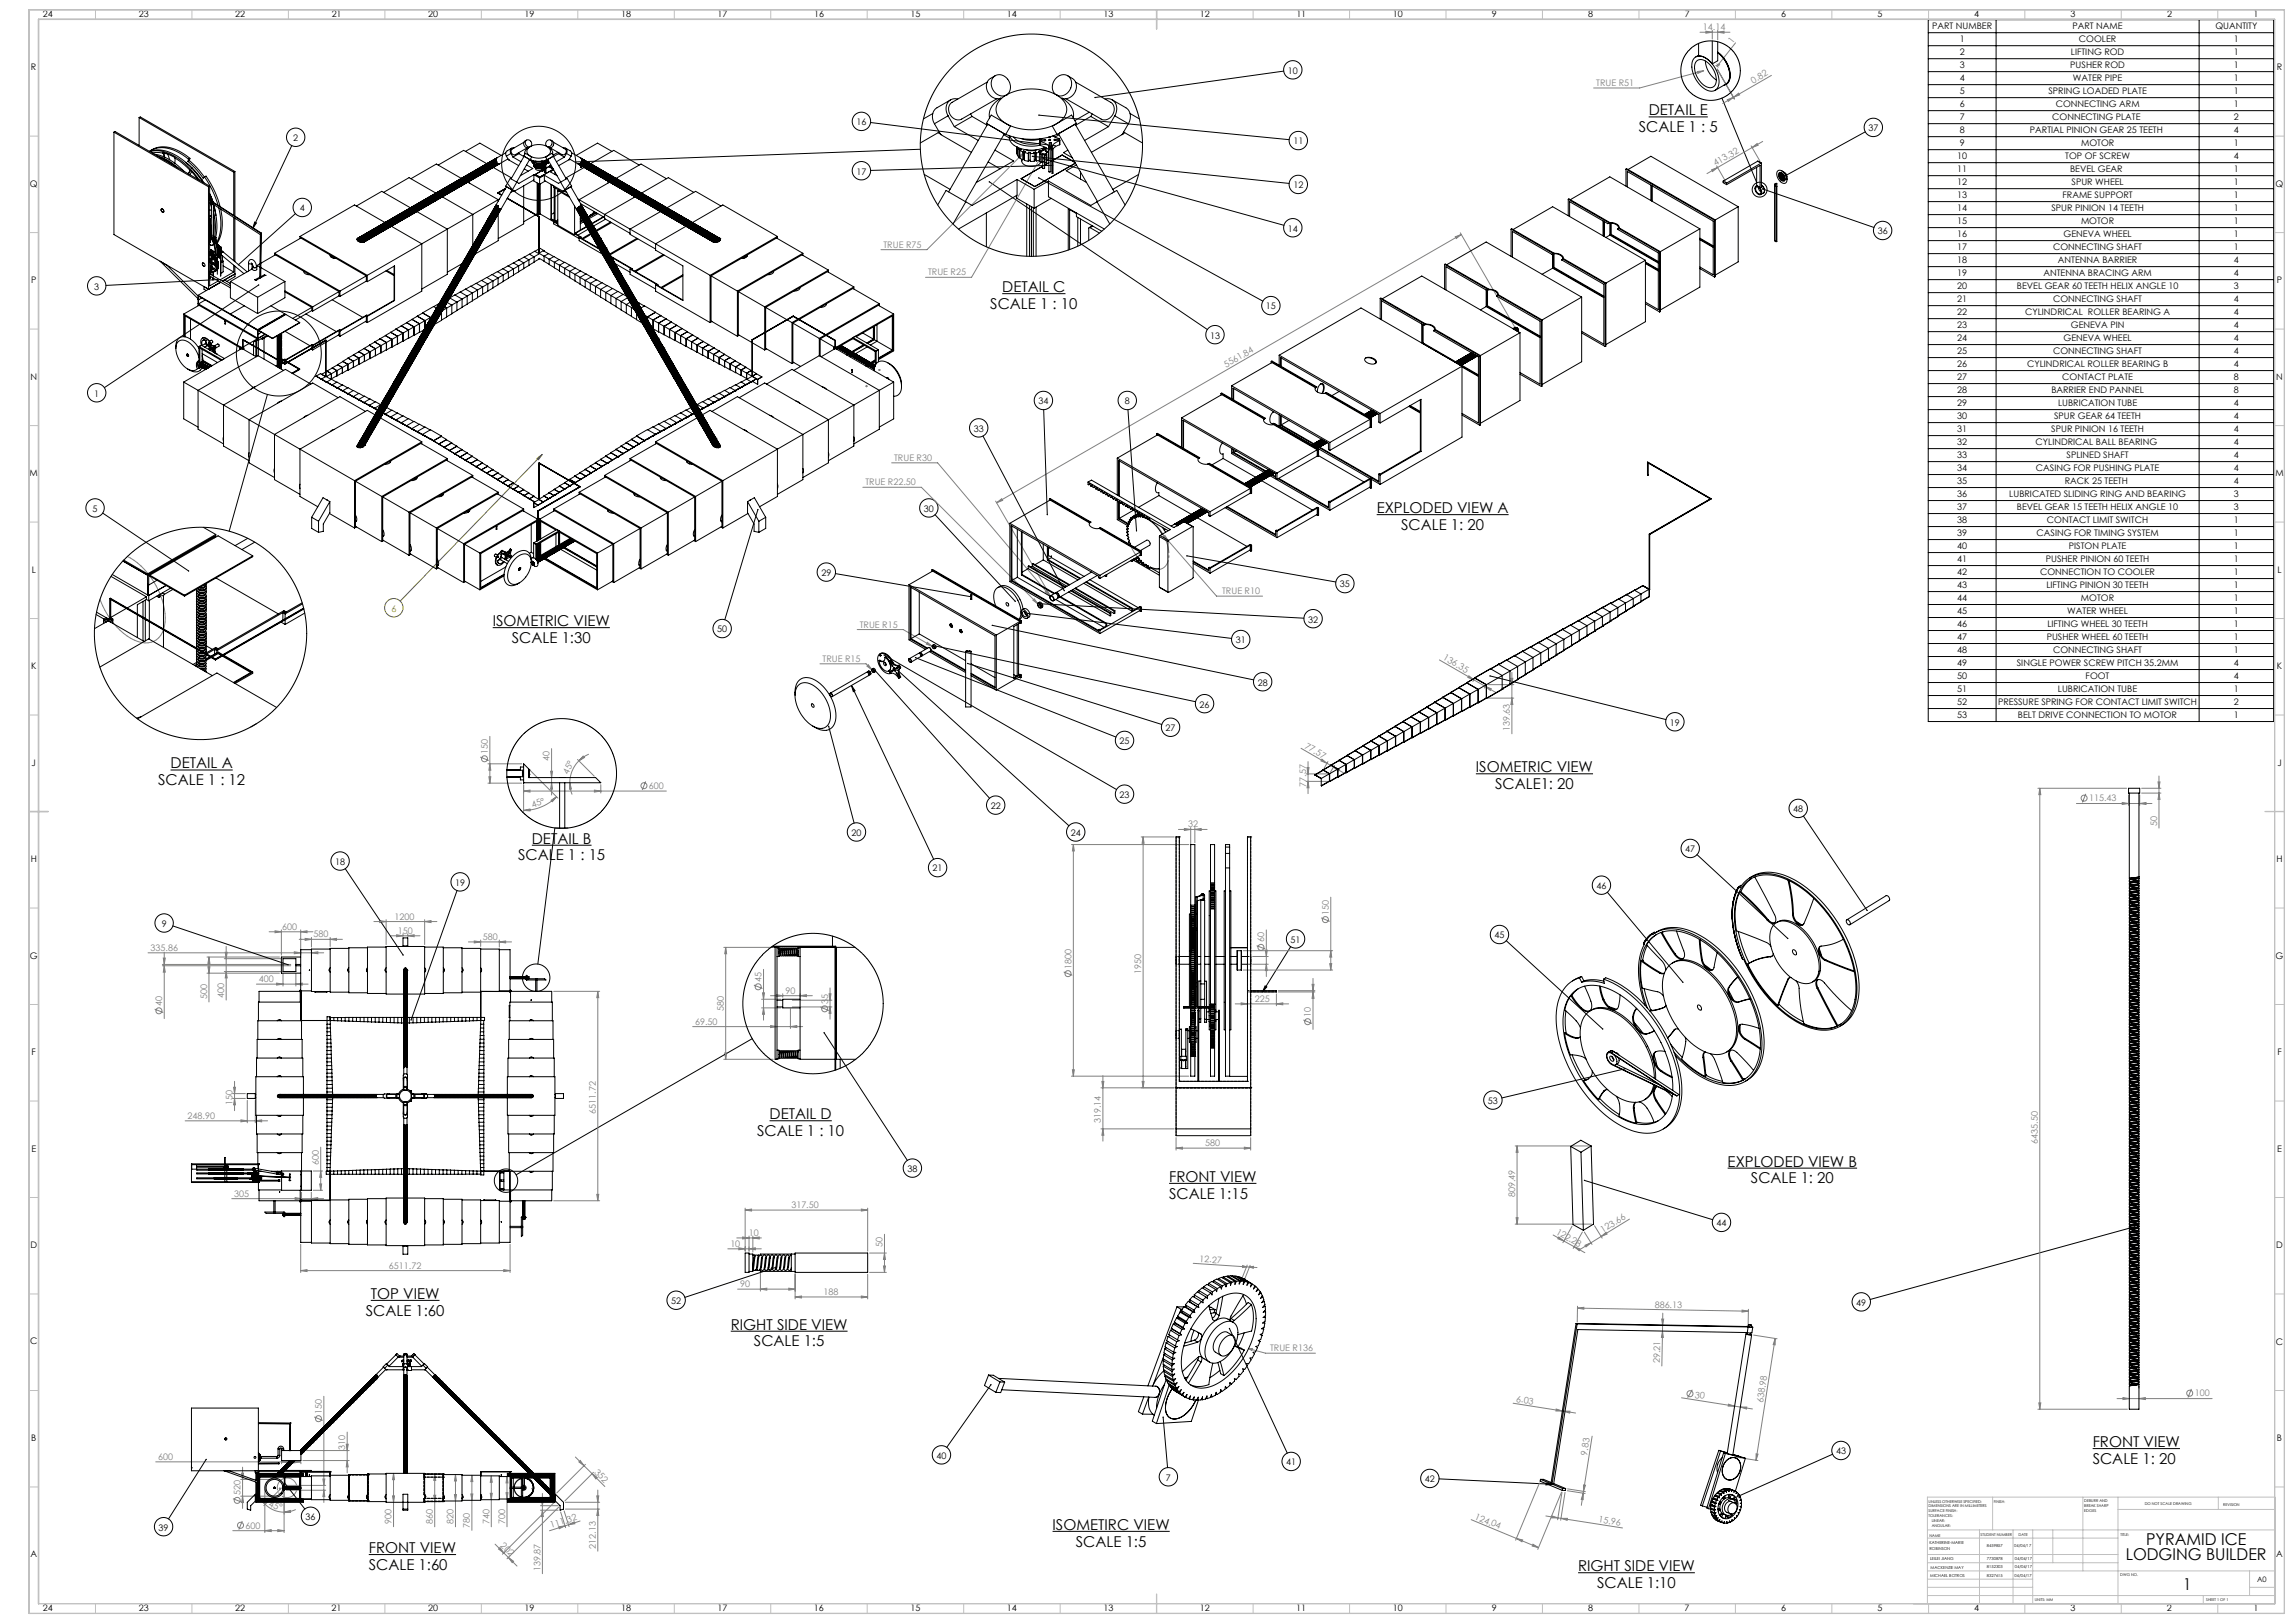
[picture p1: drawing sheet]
<svg xmlns="http://www.w3.org/2000/svg" width="1189mm" height="841mm" viewBox="0 0 1189 841" stroke-linecap="round" stroke-linejoin="round" font-family="sans-serif">
<defs><g id="words">
<g font-size="8.5">
<text x="1112" y="800">PYRAMID ICE</text>
<text x="1102" y="809">LODGING BUILDER</text>
<text x="1131" y="824">1</text>
</g>
<g font-size="7.8">
<text x="855" y="60">DETAIL E</text>
<text x="849" y="68">SCALE 1 : 5</text>
<text x="519" y="151">DETAIL C</text>
<text x="513" y="160">SCALE 1 : 10</text>
<text x="714" y="266">EXPLODED VIEW A</text>
<text x="726" y="275">SCALE 1: 20</text>
<text x="255" y="324">ISOMETRIC VIEW</text>
<text x="265" y="333">SCALE 1:30</text>
<text x="88" y="398">DETAIL A</text>
<text x="765" y="400">ISOMETRIC VIEW</text>
<text x="82" y="407">SCALE 1 : 12</text>
<text x="775" y="409">SCALE1: 20</text>
<text x="276" y="437">DETAIL B</text>
<text x="269" y="446">SCALE 1 : 15</text>
<text x="399" y="580">DETAIL D</text>
<text x="392" y="589">SCALE 1 : 10</text>
<text x="895" y="604">EXPLODED VIEW B</text>
<text x="606" y="612">FRONT VIEW</text>
<text x="907" y="613">SCALE 1: 20</text>
<text x="606" y="621">SCALE 1:15</text>
<text x="192" y="673">TOP VIEW</text>
<text x="190" y="682">SCALE 1:60</text>
<text x="379" y="689">RIGHT SIDE VIEW</text>
<text x="391" y="698">SCALE 1:5</text>
<text x="1085" y="750">FRONT VIEW</text>
<text x="1085" y="759">SCALE 1: 20</text>
<text x="546" y="793">ISOMETIRC VIEW</text>
<text x="558" y="801">SCALE 1:5</text>
<text x="191" y="805">FRONT VIEW</text>
<text x="191" y="813">SCALE 1:60</text>
<text x="818" y="814">RIGHT SIDE VIEW</text>
<text x="828" y="823">SCALE 1:10</text>
</g>
<g font-size="4.7">
<text x="22" y="9">24</text>
<text x="72" y="9">23</text>
<text x="122" y="9">22</text>
<text x="172" y="9">21</text>
<text x="222" y="9">20</text>
<text x="272" y="9">19</text>
<text x="322" y="9">18</text>
<text x="372" y="9">17</text>
<text x="422" y="9">16</text>
<text x="472" y="9">15</text>
<text x="522" y="9">14</text>
<text x="572" y="9">13</text>
<text x="622" y="9">12</text>
<text x="672" y="9">11</text>
<text x="722" y="9">10</text>
<text x="773" y="9">9</text>
<text x="823" y="9">8</text>
<text x="873" y="9">7</text>
<text x="923" y="9">6</text>
<text x="973" y="9">5</text>
<text x="1023" y="9">4</text>
<text x="1073" y="9">3</text>
<text x="1123" y="9">2</text>
<text x="1168" y="9">1</text>
<text x="1001" y="15">PART NUMBER</text>
<text x="1074" y="15">PART NAME</text>
<text x="1148" y="15">QUANTITY</text>
<text x="1016" y="22">1</text>
<text x="1078" y="22">COOLER</text>
<text x="1158" y="22">1</text>
<text x="1016" y="29">2</text>
<text x="1073" y="29">LIFTING ROD</text>
<text x="1158" y="29">1</text>
<text x="1016" y="35">3</text>
<text x="1073" y="35">PUSHER ROD</text>
<text x="1158" y="35">1</text>
<text x="16" y="36">R</text>
<text x="668" y="38">10</text>
<text x="1180" y="36">R</text>
<text x="1016" y="42">4</text>
<text x="1074" y="42">WATER PIPE</text>
<text x="1158" y="42">1</text>
<text x="1016" y="49">5</text>
<text x="1062" y="49">SPRING LOADED PLATE</text>
<text x="1158" y="49">1</text>
<text x="1016" y="56">6</text>
<text x="1066" y="56">CONNECTING ARM</text>
<text x="1158" y="56">1</text>
<text x="444" y="65">16</text>
<text x="1016" y="62">7</text>
<text x="1064" y="62">CONNECTING PLATE</text>
<text x="1158" y="62">2</text>
<text x="968" y="68">37</text>
<text x="1016" y="69">8</text>
<text x="1052" y="69">PARTIAL PINION GEAR 25 TEETH</text>
<text x="1158" y="69">4</text>
<text x="152" y="73">2</text>
<text x="670" y="75">11</text>
<text x="1016" y="76">9</text>
<text x="1079" y="76">MOTOR</text>
<text x="1158" y="76">1</text>
<text x="1014" y="83">10</text>
<text x="1070" y="83">TOP OF SCREW</text>
<text x="1158" y="83">4</text>
<text x="1014" y="89">11</text>
<text x="1073" y="89">BEVEL GEAR</text>
<text x="1158" y="89">1</text>
<text x="444" y="90">17</text>
<text x="15" y="97">Q</text>
<text x="670" y="98">12</text>
<text x="1014" y="96">12</text>
<text x="1074" y="96">SPUR WHEEL</text>
<text x="1158" y="96">1</text>
<text x="1179" y="97">Q</text>
<text x="1014" y="103">13</text>
<text x="1069" y="103">FRAME SUPPORT</text>
<text x="1158" y="103">1</text>
<text x="155" y="109">4</text>
<text x="1014" y="110">14</text>
<text x="1063" y="110">SPUR PINION 14 TEETH</text>
<text x="1158" y="110">1</text>
<text x="1014" y="116">15</text>
<text x="1079" y="116">MOTOR</text>
<text x="1158" y="116">1</text>
<text x="668" y="120">14</text>
<text x="973" y="121">36</text>
<text x="1014" y="123">16</text>
<text x="1070" y="123">GENEVA WHEEL</text>
<text x="1158" y="123">1</text>
<text x="1014" y="130">17</text>
<text x="1064" y="130">CONNECTING SHAFT</text>
<text x="1158" y="130">1</text>
<text x="1014" y="136">18</text>
<text x="1067" y="136">ANTENNA BARRIER</text>
<text x="1158" y="136">4</text>
<text x="1014" y="143">19</text>
<text x="1059" y="143">ANTENNA BRACING ARM</text>
<text x="1158" y="143">4</text>
<text x="16" y="147">P</text>
<text x="1014" y="150">20</text>
<text x="1045" y="150">BEVEL GEAR 60 TEETH HELIX ANGLE 10</text>
<text x="1158" y="150">3</text>
<text x="1180" y="147">P</text>
<text x="49" y="150">3</text>
<text x="656" y="160">15</text>
<text x="1014" y="157">21</text>
<text x="1064" y="157">CONNECTING SHAFT</text>
<text x="1158" y="157">4</text>
<text x="1014" y="163">22</text>
<text x="1050" y="163">CYLINDRICAL ROLLER BEARING A</text>
<text x="1158" y="163">4</text>
<text x="1014" y="170">23</text>
<text x="1073" y="170">GENEVA PIN</text>
<text x="1158" y="170">4</text>
<text x="627" y="175">13</text>
<text x="1014" y="177">24</text>
<text x="1070" y="177">GENEVA WHEEL</text>
<text x="1158" y="177">4</text>
<text x="1014" y="184">25</text>
<text x="1064" y="184">CONNECTING SHAFT</text>
<text x="1158" y="184">4</text>
<text x="1014" y="190">26</text>
<text x="1051" y="190">CYLINDRICAL ROLLER BEARING B</text>
<text x="1158" y="190">4</text>
<text x="16" y="197">N</text>
<text x="1014" y="197">27</text>
<text x="1069" y="197">CONTACT PLATE</text>
<text x="1158" y="197">8</text>
<text x="1180" y="197">N</text>
<text x="1014" y="204">28</text>
<text x="1063" y="204">BARRIER END PANNEL</text>
<text x="1158" y="204">8</text>
<text x="49" y="206">1</text>
<text x="538" y="209">34</text>
<text x="583" y="209">8</text>
<text x="1014" y="211">29</text>
<text x="1067" y="211">LUBRICATION TUBE</text>
<text x="1158" y="211">4</text>
<text x="1014" y="217">30</text>
<text x="1065" y="217">SPUR GEAR 64 TEETH</text>
<text x="1158" y="217">4</text>
<text x="505" y="224">33</text>
<text x="1014" y="224">31</text>
<text x="1063" y="224">SPUR PINION 16 TEETH</text>
<text x="1158" y="224">4</text>
<text x="1014" y="231">32</text>
<text x="1055" y="231">CYLINDRICAL BALL BEARING</text>
<text x="1158" y="231">4</text>
<text x="1014" y="237">33</text>
<text x="1071" y="237">SPLINED SHAFT</text>
<text x="1158" y="237">4</text>
<text x="1014" y="244">34</text>
<text x="1055" y="244">CASING FOR PUSHING PLATE</text>
<text x="1158" y="244">4</text>
<text x="15" y="247">M</text>
<text x="1014" y="251">35</text>
<text x="1070" y="251">RACK 25 TEETH</text>
<text x="1158" y="251">4</text>
<text x="1179" y="247">M</text>
<text x="1014" y="258">36</text>
<text x="1041" y="258">LUBRICATED SLIDING RING AND BEARING</text>
<text x="1158" y="258">3</text>
<text x="48" y="265">5</text>
<text x="479" y="265">30</text>
<text x="1014" y="264">37</text>
<text x="1045" y="264">BEVEL GEAR 15 TEETH HELIX ANGLE 10</text>
<text x="1158" y="264">3</text>
<text x="1014" y="271">38</text>
<text x="1061" y="271">CONTACT LIMIT SWITCH</text>
<text x="1158" y="271">1</text>
<text x="1014" y="278">39</text>
<text x="1056" y="278">CASING FOR TIMING SYSTEM</text>
<text x="1158" y="278">1</text>
<text x="1014" y="285">40</text>
<text x="1072" y="285">PISTON PLATE</text>
<text x="1158" y="285">1</text>
<text x="1014" y="291">41</text>
<text x="1060" y="291">PUSHER PINION 60 TEETH</text>
<text x="1158" y="291">1</text>
<text x="16" y="297">L</text>
<text x="426" y="298">29</text>
<text x="1014" y="298">42</text>
<text x="1057" y="298">CONNECTION TO COOLER</text>
<text x="1158" y="298">1</text>
<text x="1180" y="297">L</text>
<text x="695" y="304">35</text>
<text x="1014" y="305">43</text>
<text x="1061" y="305">LIFTING PINION 30 TEETH</text>
<text x="1158" y="305">1</text>
<text x="1014" y="312">44</text>
<text x="1079" y="312">MOTOR</text>
<text x="1158" y="312">1</text>
<text x="678" y="323">32</text>
<text x="1014" y="318">45</text>
<text x="1072" y="318">WATER WHEEL</text>
<text x="1158" y="318">1</text>
<text x="372" y="328">50</text>
<text x="1014" y="325">46</text>
<text x="1061" y="325">LIFTING WHEEL 30 TEETH</text>
<text x="1158" y="325">1</text>
<text x="641" y="333">31</text>
<text x="1014" y="332">47</text>
<text x="1061" y="332">PUSHER WHEEL 60 TEETH</text>
<text x="1158" y="332">1</text>
<text x="1014" y="338">48</text>
<text x="1064" y="338">CONNECTING SHAFT</text>
<text x="1158" y="338">1</text>
<text x="16" y="347">K</text>
<text x="1014" y="345">49</text>
<text x="1045" y="345">SINGLE POWER SCREW PITCH 35.2MM</text>
<text x="1158" y="345">4</text>
<text x="1180" y="347">K</text>
<text x="1014" y="352">50</text>
<text x="1081" y="352">FOOT</text>
<text x="1158" y="352">4</text>
<text x="652" y="355">28</text>
<text x="1014" y="359">51</text>
<text x="1067" y="359">LUBRICATION TUBE</text>
<text x="1158" y="359">1</text>
<text x="1014" y="365">52</text>
<text x="1036" y="365">PRESSURE SPRING FOR CONTACT LIMIT SWITCH</text>
<text x="1158" y="365">2</text>
<text x="622" y="367">26</text>
<text x="866" y="376">19</text>
<text x="1014" y="372">53</text>
<text x="1046" y="372">BELT DRIVE CONNECTION TO MOTOR</text>
<text x="1158" y="372">1</text>
<text x="604" y="379">27</text>
<text x="580" y="386">25</text>
<text x="16" y="397">J</text>
<text x="1180" y="397">J</text>
<text x="580" y="413">23</text>
<text x="514" y="419">22</text>
<text x="929" y="421">48</text>
<text x="441" y="433">20</text>
<text x="555" y="433">24</text>
<text x="873" y="442">47</text>
<text x="16" y="447">H</text>
<text x="174" y="448">18</text>
<text x="1180" y="447">H</text>
<text x="483" y="452">21</text>
<text x="236" y="459">19</text>
<text x="827" y="461">46</text>
<text x="84" y="480">9</text>
<text x="669" y="489">51</text>
<text x="775" y="486">45</text>
<text x="15" y="497">G</text>
<text x="1179" y="497">G</text>
<text x="16" y="547">F</text>
<text x="1180" y="547">F</text>
<text x="771" y="572">53</text>
<text x="16" y="597">E</text>
<text x="1180" y="597">E</text>
<text x="470" y="607">38</text>
<text x="890" y="635">44</text>
<text x="16" y="647">D</text>
<text x="1180" y="647">D</text>
<text x="348" y="676">52</text>
<text x="962" y="677">49</text>
<text x="16" y="697">C</text>
<text x="1180" y="697">C</text>
<text x="16" y="747">B</text>
<text x="1180" y="747">B</text>
<text x="485" y="756">40</text>
<text x="952" y="754">43</text>
<text x="667" y="759">41</text>
<text x="604" y="767">7</text>
<text x="739" y="768">42</text>
<text x="158" y="788">36</text>
<text x="82" y="793">39</text>
<text x="16" y="807">A</text>
<text x="1180" y="807">A</text>
<text x="22" y="835">24</text>
<text x="72" y="835">23</text>
<text x="122" y="835">22</text>
<text x="172" y="835">21</text>
<text x="222" y="835">20</text>
<text x="272" y="835">19</text>
<text x="322" y="835">18</text>
<text x="372" y="835">17</text>
<text x="422" y="835">16</text>
<text x="472" y="835">15</text>
<text x="522" y="835">14</text>
<text x="572" y="835">13</text>
<text x="622" y="835">12</text>
<text x="672" y="835">11</text>
<text x="722" y="835">10</text>
<text x="773" y="835">9</text>
<text x="823" y="835">8</text>
<text x="873" y="835">7</text>
<text x="923" y="835">6</text>
<text x="973" y="835">5</text>
<text x="1023" y="835">4</text>
<text x="1073" y="835">3</text>
<text x="1123" y="835">2</text>
<text x="1168" y="835">1</text>
</g>
<g font-size="4.7" fill="#808080">
<text x="883" y="16">14.14</text>
<text x="898" y="23" transform="rotate(-52 898 23)">1</text>
<text x="827" y="45">TRUE R51</text>
<text x="909" y="43" transform="rotate(-30 909 43)">0.82</text>
<text x="889" y="86" transform="rotate(-30 889 86)">413.32</text>
<text x="458" y="128">TRUE R75</text>
<text x="481" y="143">TRUE R25</text>
<text x="636" y="191" transform="rotate(-30 636 191)">5561.84</text>
<text x="463" y="239">TRUE R30</text>
<text x="449" y="251">TRUE R22.50</text>
<text x="633" y="308">TRUE R10</text>
<text x="446" y="325">TRUE R15</text>
<text x="748" y="342" transform="rotate(30 748 342)">136.35</text>
<text x="426" y="343">TRUE R15</text>
<text x="783" y="379" transform="rotate(-90 783 379)">139.63</text>
<text x="676" y="387" transform="rotate(30 676 387)">77.57</text>
<text x="253" y="391" transform="rotate(-90 253 391)">150</text>
<text x="285" y="394" transform="rotate(-90 285 394)">40</text>
<text x="295" y="401" transform="rotate(-64 295 401)">45°</text>
<text x="677" y="408" transform="rotate(-90 677 408)">77.57</text>
<text x="336" y="409">600</text>
<text x="276" y="419" transform="rotate(-20 276 419)">45°</text>
<text x="1083" y="415">115.43</text>
<text x="616" y="429">32</text>
<text x="1118" y="428" transform="rotate(-90 1118 428)">50</text>
<text x="689" y="474" transform="rotate(-90 689 474)">150</text>
<text x="204" y="477">1200</text>
<text x="146" y="482">600</text>
<text x="163" y="486">580</text>
<text x="206" y="484">150</text>
<text x="250" y="487">580</text>
<text x="655" y="488" transform="rotate(-90 655 488)">60</text>
<text x="78" y="493">335.86</text>
<text x="555" y="502" transform="rotate(-90 555 502)">1800</text>
<text x="134" y="509">400</text>
<text x="395" y="509" transform="rotate(-90 395 509)">45</text>
<text x="591" y="505" transform="rotate(-90 591 505)">1950</text>
<text x="407" y="515">90</text>
<text x="84" y="521" transform="rotate(-90 84 521)">40</text>
<text x="107" y="518" transform="rotate(-90 107 518)">500</text>
<text x="116" y="517" transform="rotate(-90 116 517)">400</text>
<text x="429" y="520" transform="rotate(-90 429 520)">35</text>
<text x="650" y="519">225</text>
<text x="375" y="524" transform="rotate(-90 375 524)">580</text>
<text x="679" y="527" transform="rotate(-90 679 527)">10</text>
<text x="360" y="531">69.50</text>
<text x="121" y="572" transform="rotate(-90 121 572)">150</text>
<text x="97" y="580">248.90</text>
<text x="309" y="577" transform="rotate(-90 309 577)">6511.72</text>
<text x="571" y="582" transform="rotate(-90 571 582)">319.14</text>
<text x="625" y="594">580</text>
<text x="1056" y="593" transform="rotate(-90 1056 593)">6435.50</text>
<text x="165" y="603" transform="rotate(-90 165 603)">600</text>
<text x="121" y="620">305</text>
<text x="785" y="620" transform="rotate(-90 785 620)">809.49</text>
<text x="410" y="626">317.50</text>
<text x="388" y="640">10</text>
<text x="806" y="639" transform="rotate(29 806 639)">122.28</text>
<text x="831" y="639" transform="rotate(-32 831 639)">123.66</text>
<text x="379" y="646">10</text>
<text x="457" y="646" transform="rotate(-90 457 646)">50</text>
<text x="622" y="654" transform="rotate(4 622 654)">12.27</text>
<text x="202" y="657">6511.72</text>
<text x="384" y="667">90</text>
<text x="427" y="671">188</text>
<text x="858" y="678" transform="rotate(1 858 678)">886.13</text>
<text x="658" y="700">TRUE R136</text>
<text x="860" y="706" transform="rotate(-89 860 706)">29.21</text>
<text x="878" y="724" transform="rotate(9 878 724)">30</text>
<text x="1138" y="724">100</text>
<text x="786" y="726" transform="rotate(9 786 726)">6.03</text>
<text x="914" y="727" transform="rotate(-81 914 727)">638.98</text>
<text x="167" y="733" transform="rotate(-90 167 733)">150</text>
<text x="179" y="751" transform="rotate(-90 179 751)">310</text>
<text x="823" y="754" transform="rotate(-81 823 754)">9.83</text>
<text x="82" y="756">600</text>
<text x="308" y="763" transform="rotate(45 308 763)">352</text>
<text x="125" y="775" transform="rotate(-90 125 775)">520</text>
<text x="139" y="780" transform="rotate(23 139 780)">45°</text>
<text x="203" y="790" transform="rotate(-90 203 790)">900</text>
<text x="224" y="790" transform="rotate(-90 224 790)">860</text>
<text x="235" y="790" transform="rotate(-90 235 790)">820</text>
<text x="244" y="792" transform="rotate(-90 244 792)">780</text>
<text x="254" y="790" transform="rotate(-90 254 790)">740</text>
<text x="262" y="790" transform="rotate(-90 262 790)">700</text>
<text x="286" y="792" transform="rotate(-18 286 792)">111.32</text>
<text x="764" y="787" transform="rotate(23 764 787)">124.04</text>
<text x="828" y="789" transform="rotate(9 828 789)">15.96</text>
<text x="127" y="792">600</text>
<text x="259" y="801" transform="rotate(45 259 801)">202</text>
<text x="309" y="802" transform="rotate(-90 309 802)">212.13</text>
<text x="280" y="814" transform="rotate(-90 280 814)">139.87</text>
</g>
<text font-size="4.7" fill="#808000" x="203" y="317">6</text>
<text font-size="3.9" x="1170" y="820">A0</text>
<g font-size="2.1">
<text x="1000" y="800">KATHERINE-MARIE</text>
<text x="1000" y="803">ROBINSON</text>
<text x="1030" y="801">8459857</text>
<text x="1044" y="801">04/04/17</text>
<text x="1000" y="808">LEILEI JIANG</text>
<text x="1030" y="809">7730878</text>
<text x="1044" y="809">04/04/17</text>
<text x="1001" y="813">MACKENZIE MAY</text>
<text x="1030" y="813">8152303</text>
<text x="1044" y="813">04/04/17</text>
<text x="1000" y="817">MICHAEL BOTROS</text>
<text x="1030" y="817">8327615</text>
<text x="1044" y="817">04/04/17</text>
</g>
<g font-size="2">
<text x="1000" y="779">UNLESS OTHERWISE SPECIFIED:</text>
<text x="1033" y="779">FINISH:</text>
<text x="1080" y="778">DEBURR AND</text>
<text x="1112" y="780">DO NOT SCALE DRAWING</text>
<text x="1000" y="781">DIMENSIONS ARE IN MILLIMETERS</text>
<text x="1000" y="784">SURFACE FINISH:</text>
<text x="1080" y="781">BREAK SHARP</text>
<text x="1080" y="783">EDGES</text>
<text x="1152" y="780">REVISION</text>
<text x="1000" y="786">TOLERANCES:</text>
<text x="1001" y="789">LINEAR:</text>
<text x="1001" y="791">ANGULAR:</text>
<text x="1000" y="796">NAME</text>
<text x="1027" y="796">STUDENT NUMBER</text>
<text x="1046" y="796">DATE</text>
<text x="1099" y="796">TITLE:</text>
<text x="1099" y="817">DWG NO.</text>
<text x="1055" y="830">UNITS: MM</text>
<text x="1143" y="830">SHEET 1 OF 1</text>
</g>
</g></defs>
<g fill="none" stroke="#808080" stroke-width=".52">
<path d="M881 17h16M884 16l3 1h-3zM887 16v4M890 17l4-1v1zM890 16v5M880 37h3l-3 1zM883 37l-33 9h-24M890 34v1zM890 33l1 1h-1zM890 34h.1M891 33l-1 1M891 33h.1"/>
<path d="M900 22l-10 12M918 39l-25 15M895 52l3-2-2 3zM899 50h-1M899 50l2-2 1 1zM899 51l-9-15 9 15M530 78h.1M531 79l-51 50h-23M540 79l1 1M541 79l-2 4v-1zM541 79l-37 65h-24M908 76l4 8"/>
<path d="M908 76l3-2v1zM908 76l-18 11M914 73l-6 3M528 81l3-2-2 3zM887 88l3-1-2 2zM890 86l4 8M890 87l-5 3M754 123l3-2-2 3zM757 121l28 49M757 121l-240 140M110 182h1M110 181l1 1"/>
<path d="M110 181v1M111 181l-1 1M449 200h.1M449 200v1M455 192h1M455 191l1 1M456 191v1M456 191l-1 1M449 200h1M462 240h24l58 69M447 252h31l60 61M516 260l29 49"/>
<path d="M517 261l2-3 1 1zM601 275l30 34h23M603 278l1-1 2 3zM276 292h1M276 292h.1M276 291v1M535 311l1-1 2 3zM542 307l1-1 1 3zM444 326h24l15 9M481 333l2 2-3-1zM425 344h24l3 3M450 344l2 3-3-2z"/>
<path d="M746 342l29 17M761 350l3 2-3-1zM764 352l-1 1M770 356l3 1-1 1zM770 356l-1 1M771 355h14M783 351h1v4zM784 348v32M771 362h14M784 362v3h-1zM249 392l4 2M253 396h17"/>
<path d="M254 382v24M254 396v3h-1zM275 399l14 15M285 400h1v3zM286 388v24M299 394l9 8M300 394a16 16 0 0 0-5 12M302 392l1 1-3 1zM305 391l-5 3M674 388l23 13M677 398h1v3zM678 395v16"/>
<path d="M685 393l3 3-3-2zM688 395l-2 3M691 397l3 2v1zM692 397l-2 3M253 406h17M253 402h1v4zM271 410l4-1v1zM271 420l4-1v1zM271 407v14M271 410h74M286 415l2-2-2 2zM286 406v3h-1z"/>
<path d="M288 413a24 24 0 0 1-17 7M295 406l1 3h-1zM295 406l2 6M308 409l3 1h-3zM311 407v4M335 405l-2 4M677 405h11M677 401h11M678 405v3h-1zM1056 408h46M1057 408l1 4h-1zM1057 408v322"/>
<path d="M1076 416h39M1081 411l-2 5M1100 416h3l-3 1zM1103 412v5M1109 416h3v1zM1109 412v5M1110 408h10M1110 411h10M1119 405h1l-1 3zM1119 402v27M1119 411l1 3h-1zM555 438h61"/>
<path d="M556 438v120M556 438l1 3h-1zM591 434h18M592 434l1 3h-1zM592 434v130M611 430h15M614 429l3 1h-3zM617 429v9M619 430l4-1v1zM619 429v8M194 478h32M197 477l3 1h-3z"/>
<path d="M200 477v12M220 478l3-1v1zM220 477v12M685 476l4 1M690 465v38M77 494h91M84 500h67M85 496h1l-1 4zM85 493v35M107 496h38M108 496l1 3h-1zM108 496v23"/>
<path d="M116 497h30M117 493h1l-1 4zM117 490v28M139 483h23M143 482l3 1h-3zM146 482v13M153 493l3 1h-3zM155 487h22M156 483l3-1v1zM156 482v13M158 486l3 1h-3zM161 494l4-1v1z"/>
<path d="M161 486v5M171 487l3-1v1zM171 486v4M203 485h15M206 484l3 1h-3zM209 484v1M211 485l4-1v1zM211 484v1M243 488h22M246 488h3l-3 1zM249 487v3M259 488h3v1z"/>
<path d="M259 487v4M375 491h26M376 491l1 3h-1zM376 491v58M644 493h47M649 496h8M649 500h8M651 490l5 2M656 492h1l-1 4zM656 500l1 3h-1zM656 482v24M689 499h1v4z"/>
<path d="M690 493v3h-1zM85 500l1 4h-1zM107 504h38M108 501h1l-1 3zM116 503h30M117 503l1 4h-1zM133 510h27M143 509l4 1h-4zM147 504v7M153 510l4-1v1zM153 504v7M287 514h24"/>
<path d="M310 514v3h-1zM310 514v108M391 510l4 2M395 518h10M395 514h1v4zM396 502v27M399 516h22M402 515l4 1h-4zM406 515v2M411 518h20M415 516l3-1v1zM415 515v2"/>
<path d="M430 515h1l-1 3zM430 512v16M551 504l5 1M643 520h4l-4 1zM644 503h47M662 515v6M663 513h19M663 514h19M680 510h1v3zM681 514v3h-1zM681 507v26M80 523l5 2"/>
<path d="M359 532h57M395 522h10M396 522v4h-1zM399 531l4 1h-4zM410 532l3-1v1zM410 523v10M411 522h20M425 522l5 2M430 522l1 3h-1zM640 520h28M662 520h3v1zM676 529l4 1"/>
<path d="M375 549h26M376 546h1l-1 3zM555 558h61M556 554h1l-1 4zM572 557v34M121 569h6M121 567h6M121 563h1v4zM122 560v16M122 569v4h-1zM128 570v12M132 570v12"/>
<path d="M571 564h38M571 560h1v4zM592 560h1l-1 4zM96 581h43M125 580l3 1h-3zM132 581l4-1v1zM166 594v23M571 585h38M572 585v3h-1zM610 595l3-1v1zM610 590v6M610 595h38"/>
<path d="M645 594l3 1h-3zM648 590v6M785 594h39M786 594l1 3h-1zM786 594v40M145 608h1M145 608l1 1M146 608v1M146 608l-1 1M156 618v4M161 618v4M162 607h5"/>
<path d="M162 617h5M166 613h1l-1 4zM166 607l1 3h-1zM309 619h1v3zM120 621h48M153 621h3l-3 1zM161 621h4v1zM287 622h24M386 627h4v1zM386 626v22M386 627h64M446 627h4l-4 1z"/>
<path d="M450 626v22M458 640v19M785 634h40M786 631h1l-1 3zM805 640l6 3M815 635l-5 9M820 638l-5 9M821 638l4 7M826 635l4 7M845 632l-15 9M156 658h3v1zM156 645v14"/>
<path d="M156 658h108M261 658h3l-3 1zM264 645v14M377 647h18M382 641h13M383 647h3l-3 1zM385 641h3l-3 1zM388 640v8M388 647h4v1zM390 641h4v1zM390 640v9M394 660v9"/>
<path d="M412 660v13M451 649h8M451 659h8M458 656h1l-1 3zM458 649l1 4h-1zM618 655l28 1M644 656h2l-2 1zM646 656l2 1M646 656l-2 7M648 657l2-1v1zM648 657h4M648 656l-3 7"/>
<path d="M808 641l3 2-4-1zM811 643l5 3M816 646l5 3M816 646l3 1v1zM822 645l3-1-3 2zM825 644l-6 3M830 641l-5 3M830 641l2-2h1zM382 668h30M394 668h3v1zM409 668h3l-3 1zM412 672h3v1z"/>
<path d="M412 672h38M446 672h4l-4 1zM450 660v13M818 678l3-1v1zM818 677l-1 8M818 678l88 1M903 679h3l-3 1zM906 678v9M647 699h2v1zM647 699l9 2h26M861 683l1 1v3zM862 690v3h-1z"/>
<path d="M862 690l-1 18M862 687v3M862 680v7M909 692l12 2M920 694v3h-1zM920 694l-10 63M1136 720l-2 4M163 734l4 2M168 724v55M784 727l26 4M807 730l3 1h-4zM810 731h.1"/>
<path d="M810 731h4v1zM810 731l7 1M872 724l27 5M877 720l-2 4M896 728l3 1h-3zM899 729h3M902 729h3v1zM902 729l6 1M1056 730h47M1057 727h1l-1 3zM1097 725h50M1100 724l4 1h-4z"/>
<path d="M1109 725l3-1v1zM81 757h75M146 757h3v1zM146 758h.1M153 757h3l-3 1zM156 758h.1M157 757h24M157 752h24M179 748h1v4zM180 757v3h-1zM180 742v21M298 755l5 5"/>
<path d="M301 757l2 3-3-2zM303 760l4 4M303 759l-14 15M825 744l-4 29M899 755l12 2M910 753l1 1-1 3zM121 777l4 1M125 767h16M125 775h16M125 763h1v4zM126 760v22M126 775v4h-1z"/>
<path d="M134 774l3 6M135 777h1l1 3zM137 772v22M137 780a14 14 0 0 0 10 4M145 771h1M145 771v1M146 771l-9 9M147 772v22M148 772h21M148 770h21M167 766h1v4zM168 772v3h-1z"/>
<path d="M203 775h1v3zM204 763v4h-1zM204 763v28M225 775h1l-1 3zM225 764v27M225 764l1 3h-1zM236 774h1l-1 4zM236 764l1 3h-1zM236 764v27M244 774h1v3zM245 764v4h-1zM245 764v29"/>
<path d="M254 774h1v3zM255 765v3h-1zM255 765v26M262 773h1v4zM263 765v3h-1zM263 765v26M271 771h1M271 770v1M272 771h-1M276 771h1M276 771v1M281 777h1l-1 3z"/>
<path d="M281 774v41M287 779l-27 26M293 778h18M307 764l3 2h-1zM307 764l6 6M308 763l-15 15M309 775h1v3zM310 772v32M798 768l-12 30M809 773l-12 30M810 773l-3 15M811 773l-2 15"/>
<path d="M812 772l10 2M812 772l10 1M821 774l-1 6M821 774v3h-1zM821 773v1M821 769l1 1-1 3zM121 793h26M126 788l-2 5M137 793h4v1zM144 793h3l-3 1zM147 784l3-1 1 1zM153 782l-6 2"/>
<path d="M280 780h9M280 783h9M281 783l1 3h-1zM290 791h3l-3 1zM290 781l-27 27M291 783l2 9M292 783l3 8M293 791l-8 2M293 782h18M295 790l3-1v1zM295 790l-2 1M301 788l-6 2"/>
<path d="M310 782v3h-1zM763 787l34 15M786 797l3 1v1zM801 786l8 1M804 786l4 1h-4zM809 787l32 5M809 787h3v1zM257 800l4 5M259 802l2 3-3-2zM261 805l2 2M263 807l3 2-1 1zM263 807l5 5"/>
<path d="M795 800l2 2-3-1z"/>
<circle cx="251" cy="393" r="1.6"/>
<circle cx="334" cy="407" r="1.6"/>
<circle cx="1080" cy="414" r="1.5"/>
<circle cx="687" cy="477" r="1.6"/>
<circle cx="654" cy="491" r="1.6"/>
<circle cx="393" cy="511" r="1.6"/>
<circle cx="554" cy="505" r="1.6"/>
<circle cx="82" cy="524" r="1.6"/>
<circle cx="427" cy="523" r="1.6"/>
<circle cx="678" cy="529" r="1.6"/>
<circle cx="145" cy="608" r=".5"/>
<circle cx="145" cy="608" r=".4"/>
<circle cx="165" cy="735" r="1.6"/>
<circle cx="876" cy="722" r="1.6"/>
<circle cx="1135" cy="722" r="1.6"/>
<circle cx="123" cy="777" r="1.6"/>
<circle cx="125" cy="790" r="1.6"/>
</g>
<g fill="none" stroke="#000" stroke-width=".52">
<path d="M999 10h179v364h-179zM999 17h179M1035 10v364M1140 10v364M665 37l-97 14M999 24h179M999 30h179M999 37h179M538 60l130 12M892 51l19 44M999 44h179M999 51h179"/>
<path d="M999 57h179M151 75l-20 43M451 63l96 13M477 77l-179 7M855 61h30M967 68l-42 23M999 64h179M999 71h179M999 78h179M513 94l113 77M535 81l133 14M538 92l117 64"/>
<path d="M541 82l124 35M546 86l-95 2M914 98l57 20M999 84h179M999 91h179M999 98h179M132 115l1 1-2 2zM153 111l-29 26M999 104h179M999 111h179M999 118h179M999 125h179"/>
<path d="M999 131h179M999 138h179M113 145l-58 3M134 148l-80 53M519 152h33M999 145h179M999 152h179M999 158h179M999 165h179M999 172h179M999 179h179M999 185h179"/>
<path d="M999 192h179M999 199h179M139 204l-20 71M541 212l2 55M585 212l4 63M999 206h179M999 212h179M999 219h179M509 226l43 80M999 226h179M999 232h179M999 239h179"/>
<path d="M999 246h179M999 253h179M999 259h179M53 266l45 30M393 264l-17 57M485 267l41 45M714 267h68M999 266h179M999 273h179M999 280h179M433 297l70 12M615 288l77 14"/>
<path d="M999 286h179M999 293h179M999 300h179M533 318l105 13M540 313l136 7M999 307h179M999 313h179M999 320h179M255 325h61M458 339l121 70M485 335l135 29M514 324l136 28"/>
<path d="M999 327h179M999 333h179M441 355l43 90M441 355l2 3h-1zM453 347l60 67M465 347l89 81M475 341l103 41M502 344l100 31M772 350l91 23M999 340h179M999 347h179M999 354h179"/>
<path d="M430 376l13 51M999 360h179M999 367h179M88 399h33M765 401h61M276 438h31M288 429l-9 71M935 423l33 49M179 450l30 45M880 443l47 43M90 480l59 20M237 461l-24 68"/>
<path d="M833 462l39 47M669 491l-15 23M781 487l50 46M656 511h1l-3 3zM390 538l-122 71M427 535l43 66M842 554l-64 15M399 581h32M606 613h45M821 612l67 20M895 605h68M1106 636l-137 37"/>
<path d="M402 657l-47 15M192 674h36M379 690h60M637 688l30 65M514 718l-23 32M603 734l2 26M107 756l-20 31M950 754l-54 24M1085 751h45M147 768l11 14M746 766l59 3M801 768l4 1h-4z"/>
<path d="M546 794h60M191 806h45M818 815h60"/>
<circle cx="670" cy="36" r="5"/>
<circle cx="153" cy="71" r="5"/>
<circle cx="446" cy="63" r="5"/>
<circle cx="673" cy="73" r="5"/>
<circle cx="971" cy="66" r="5"/>
<circle cx="279" cy="85" r="19"/>
<circle cx="446" cy="88" r="5"/>
<circle cx="673" cy="96" r="5"/>
<circle cx="912" cy="98" r="4"/>
<circle cx="157" cy="108" r="5"/>
<circle cx="670" cy="118" r="5"/>
<circle cx="976" cy="119" r="5"/>
<circle cx="50" cy="148" r="5"/>
<circle cx="659" cy="158" r="5"/>
<circle cx="630" cy="173" r="5"/>
<circle cx="145" cy="183" r="22"/>
<circle cx="50" cy="204" r="5"/>
<circle cx="541" cy="208" r="5"/>
<circle cx="584" cy="208" r="5"/>
<circle cx="507" cy="222" r="5"/>
<circle cx="49" cy="263" r="5"/>
<circle cx="481" cy="263" r="5"/>
<circle cx="428" cy="296" r="5"/>
<circle cx="697" cy="302" r="5"/>
<circle cx="374" cy="326" r="5"/>
<circle cx="643" cy="331" r="5"/>
<circle cx="681" cy="321" r="5"/>
<circle cx="654" cy="353" r="5"/>
<circle cx="607" cy="377" r="5"/>
<circle cx="624" cy="365" r="5"/>
<circle cx="868" cy="374" r="5"/>
<circle cx="583" cy="384" r="5"/>
<circle cx="516" cy="417" r="5"/>
<circle cx="583" cy="412" r="5"/>
<circle cx="932" cy="419" r="5"/>
<circle cx="444" cy="431" r="5"/>
<circle cx="558" cy="431" r="5"/>
<circle cx="876" cy="440" r="5"/>
<circle cx="176" cy="446" r="5"/>
<circle cx="238" cy="457" r="5"/>
<circle cx="486" cy="450" r="5"/>
<circle cx="830" cy="459" r="5"/>
<circle cx="85" cy="478" r="5"/>
<circle cx="671" cy="487" r="5"/>
<circle cx="777" cy="484" r="5"/>
<circle cx="278" cy="507" r="7"/>
<circle cx="774" cy="570" r="5"/>
<circle cx="262" cy="612" r="6"/>
<circle cx="473" cy="605" r="5"/>
<circle cx="892" cy="633" r="5"/>
<circle cx="350" cy="674" r="5"/>
<circle cx="965" cy="675" r="5"/>
<circle cx="488" cy="754" r="5"/>
<circle cx="669" cy="757" r="5"/>
<circle cx="954" cy="752" r="5"/>
<circle cx="606" cy="765" r="5"/>
<circle cx="741" cy="766" r="5"/>
<circle cx="85" cy="791" r="5"/>
<circle cx="161" cy="786" r="5"/>
</g>
<g fill="none" stroke="#808000" stroke-width=".52">
<path d="M278 238l3-3-2 3zM281 235l-74 76"/>
<circle cx="204" cy="315" r="5"/>
</g>
<path d="M153 768a5 5 0 0 0-9 1 5 5 0 0 0 5 7 5 5 0 0 0 4-8M267 768a5 5 0 0 1 9 1 5 5 0 0 1-5 7 5 5 0 0 1-4-8" fill="none" stroke="#808080" stroke-width=".52" stroke-dasharray="15.2 1.3 1.3 1.3" stroke-dashoffset="1.2" stroke-linecap="butt"/>
<path d="M604 279l-5-7-3-3-3-1a7 7 0 0 0-7 1 7 7 0 0 0-2 7l2 6 3 6 4 4 5 3a6 6 0 0 0 8-8l-2-8" fill="none" stroke="#808080" stroke-width=".52" stroke-dasharray="15.2 1.3 1.3 1.3" stroke-dashoffset="7.3" stroke-linecap="butt"/>
<g fill="none" stroke="#808080" stroke-width=".52" stroke-dasharray="15.2 1.3 1.3 1.3">
<path d="M68 289l-2-1M69 290l-1-1M71 292l-2-2M73 293l-2-1M75 295l-2-2M77 297l-2-2M78 299l-1-2M52 311h.1M52 311l1 3M53 314l1 2M54 316l2 3M56 319l1 2"/>
<path d="M80 301l-2-2M81 304l-1-3M82 306l-1-2M83 308l-1-2M84 311l-1-3M85 313l-1-2M85 316v-3M86 318l-1-2M57 321l2 2M59 323l1 2M60 325l2 2M62 327l2 1"/>
<path d="M64 328l2 2M66 330l2 1M68 331l2 1M70 332h2M72 332l1 1M73 333h2M75 333h2M77 333h1M78 333l2-1M80 332l1-1M81 331l1-1M82 330l1-1"/>
<path d="M83 329l1-1M84 328l1-2M85 326v-2M85 324l1-2M86 322v-2M86 320v-2"/>
</g>
<g fill="none" stroke="#c0c0c0" stroke-width=".52">
<path d="M49 5v5M99 5v5M149 5v5M199 5v5M249 5v5M299 5v5M349 5v5M399 5v5M449 5v5M499 5v5M549 5v5M649 5v5"/>
<path d="M699 5v5M749 5v5M799 5v5M849 5v5M899 5v5M949 5v5M1000 5v5M1049 5v5M1099 5v5M1149 5v5M15 71h5M1179 71h5"/>
<path d="M15 121h5M1179 121h5M15 171h5M1179 171h5M15 221h5M1179 221h5M15 271h5M1179 271h5M15 321h5M1179 321h5M15 371h5M1179 371h5"/>
<path d="M15 471h5M1179 471h5M15 521h5M1179 521h5M15 571h5M1179 571h5M15 621h5M1179 621h5M15 671h5M1179 671h5M15 721h5M1179 721h5"/>
<path d="M15 771h5M1033 776v17M1080 776v38M1098 776v55M1150 776v6M1179 771h5M1179 776h-180v55M999 793h180M999 797h99M1026 793v38M1043 793v38M1054 793v38"/>
<path d="M1064 793v17M1098 782h81M999 810h99M999 806h99M999 818h55M999 814h180M1166 814v13M49 831v5M99 831v5M149 831v5M199 831v5M249 831v5"/>
<path d="M299 831v5M349 831v5M399 831v5M449 831v5M499 831v5M549 831v5M649 831v5M699 831v5M749 831v5M799 831v5M849 831v5M899 831v5"/>
<path d="M949 831v5M999 827h180M999 823h55M1000 831v5M1049 831v5M1099 831v5M1142 827v4M1149 831v5M1166 823h13"/>
</g>
<path d="M15 5h1169v831h-1169zM20 10h1159v821h-1159zM599 5v10M15 421h10M1174 421h10M599 826v10" fill="none" stroke="#c0c0c0" stroke-width=".7"/>
<path d="M772 350l1 1zM656 511h1l-3 3zM821 611v1zM830 533h1zM872 509h1zM926 486l1 1zM968 471v1zM801 768l4 1h-4zM896 777v1zM513 717l1 1zM637 688v1h1zM603 734v1zM97 296h1zM567 50l1 1zM538 59l1 1zM512 94h1zM538 92h1zM540 82h1zM547 75v1zM545 85l1 1zM402 656v1zM1106 635l1 1z" fill="#000"/>
<g fill="#808080">
<path d="M263 807l3 2-1 1zM259 802l2 3-3-2zM307 764l3 2h-1zM301 757l2 3-3-2z"/>
<path d="M691 397l3 2v1zM685 393l3 3-3-2z"/>
<path d="M770 356l3 1-1 1zM761 350l3 2-3-1z"/>
<path d="M816 646l3 1v1zM808 641l3 2-4-1z"/>
<path d="M902 729h3v1zM896 728l3 1h-3z"/>
<path d="M810 731h4v1zM807 730l3 1h-4z"/>
<path d="M648 657l2-1v1zM644 656h2l-2 1z"/>
<path d="M161 621h4v1zM153 621h3l-3 1zM645 594l3 1h-3zM610 595l3-1v1zM390 641h4v1zM385 641h3l-3 1zM308 409l3 1h-3zM271 410l4-1v1zM1109 725l3-1v1zM1100 724l4 1h-4z"/>
<path d="M137 793h4v1zM144 793h3l-3 1zM197 477l3 1h-3zM220 478l3-1v1zM206 484l3 1h-3zM211 485l4-1v1zM158 486l3 1h-3zM171 487l3-1v1zM153 493l3 1h-3zM161 494l4-1v1zM143 509l4 1h-4zM153 510l4-1v1zM143 482l3 1h-3zM156 483l3-1v1zM125 580l3 1h-3zM132 581l4-1v1zM603 278l3 2-2-3zM542 307l2 2-1-3zM450 344l-1 1 3 2zM536 310l-1 1 3 2zM481 333l-1 1 3 1zM880 37v1l3-1zM614 429l3 1h-3zM619 430l4-1v1zM647 699l2 1v-1zM528 81l1 1 2-3zM541 79l-2 3v1zM412 672h3v1zM446 672h4l-4 1zM394 668h3v1zM409 668h3l-3 1zM383 647h3l-3 1zM388 647h4v1zM386 627h4v1zM446 627h4l-4 1zM399 531l4 1h-4zM410 532l3-1v1zM1100 416h3l-3 1zM1109 416h3v1z"/>
<path d="M884 16l3 1h-3zM890 17l4-1v1z"/>
<path d="M156 658h3v1zM261 658h3l-3 1z"/>
<path d="M153 757h3l-3 1zM146 757h3v1zM259 488h3v1zM246 488h3l-3 1z"/>
<path d="M415 516l3-1v1zM402 515l4 1h-4z"/>
<path d="M290 791h3l-3 1zM295 790l3-1v1z"/>
<path d="M271 420l4-1v1zM286 415l2-2-2 2z"/>
<path d="M895 52l3-2-2 3zM899 50l2-2 1 1z"/>
<path d="M887 88l3-1-2 2zM908 76l3-2v1z"/>
<path d="M754 123l3-2-2 3zM517 261l2-3 1 1z"/>
<path d="M822 645l3-1-3 2zM830 641l2-2h1z"/>
<path d="M890 33l1 1h-1zM890 34v1z"/>
<path d="M302 392l1 1-3 1zM295 406l1 3h-1z"/>
<path d="M821 774v3h-1zM821 769l1 1-1 3z"/>
<path d="M910 753l1 1-1 3zM920 694v3h-1z"/>
<path d="M862 690v3h-1zM861 683l1 1v3z"/>
<path d="M572 585v3h-1zM571 560h1v4z"/>
<path d="M168 772v3h-1zM167 766h1v4zM180 757v3h-1zM179 748h1v4zM225 775h1l-1 3zM225 764l1 3h-1zM244 774h1v3zM245 764v4h-1zM85 500l1 4h-1zM85 496h1l-1 4zM122 569v4h-1zM121 563h1v4zM592 560h1l-1 4zM592 434l1 3h-1zM556 554h1l-1 4zM556 438l1 3h-1zM786 631h1l-1 3zM786 594l1 3h-1zM396 522v4h-1zM395 514h1v4zM430 522l1 3h-1zM430 515h1l-1 3zM253 402h1v4zM254 396v3h-1zM1057 727h1l-1 3zM1057 408l1 4h-1zM1119 411l1 3h-1zM1119 405h1l-1 3z"/>
<path d="M784 362v3h-1zM783 351h1v4zM376 546h1l-1 3zM376 491l1 3h-1z"/>
<path d="M309 619h1v3zM310 514v3h-1z"/>
<path d="M678 405v3h-1zM677 398h1v3z"/>
<path d="M310 782v3h-1zM309 775h1v3z"/>
<path d="M125 763h1v4zM126 775v4h-1zM255 765v3h-1zM254 774h1v3zM236 764l1 3h-1zM236 774h1l-1 4zM204 763v4h-1zM203 775h1v3zM263 765v3h-1zM262 773h1v4zM108 496l1 3h-1zM108 501h1l-1 3zM166 607l1 3h-1zM166 613h1l-1 4zM680 510h1v3zM681 514v3h-1zM656 492h1l-1 4zM656 500l1 3h-1zM690 493v3h-1zM689 499h1v4zM458 649l1 4h-1zM458 656h1l-1 3zM285 400h1v3zM286 406v3h-1z"/>
<path d="M117 493h1l-1 4zM117 503l1 4h-1z"/>
<path d="M281 777h1l-1 3zM281 783l1 3h-1z"/>
<path d="M135 777h1l1 3zM147 784l3-1 1 1z"/>
<path d="M786 797l3 1v1zM795 800l2 2-3-1z"/>
<path d="M804 786l4 1h-4zM809 787h3v1z"/>
<path d="M818 678l3-1v1zM903 679h3l-3 1z"/>
<path d="M643 520h4l-4 1zM662 520h3v1z"/>
</g>
<path d="M132 115l1 1-2 2zM123 137h1z" fill="#000"/>
<path d="M278 238l3-3-2 3z" fill="#808000"/>
<g fill="#000">
<path d="M149 500h1zM213 528v1z"/>
<path d="M147 768l1 1zM107 756v1v-1zM429 376l1 1zM441 355l2 3h-1zM453 347h1zM458 339l1 1zM474 340l1 1zM484 334l1 1zM501 344h1zM514 324h1zM503 309h1zM526 311v1zM539 313h1zM551 306h1zM543 266v1zM913 98h1zM925 91h1z"/>
</g>
<g fill="none" stroke="#000" stroke-width=".52">
<path d="M516 39l-3 2a6 6 0 0 0-1 7 6 6 0 0 0 7 3 10 10 0 0 0-6 10M553 39l3 2a6 6 0 0 1 1 7 6 6 0 0 1-7 3 10 10 0 0 1 6 10M878 30a6 6 0 0 1 9 3 12 12 0 0 1 3 13 7 7 0 0 1-10-3 11 11 0 0 1-2-13zM879 32a6 6 0 0 1 9 4 7 7 0 0 1-1 9 10 10 0 0 1-9-9v-3zM880 22v7l3 1 4 3M880 29l-1 1M884 32a12 12 0 0 0 6 9M887 21v12M890 27a13 13 0 0 1 5 16l-6 4M890 27a14 14 0 0 1 6 16l-3 1M890 27a14 14 0 0 1 6 16l-1 1M890 22v9l-3 2"/>
<path d="M483 59l-4 3M493 52l-7 4a6 6 0 0 0-2 8M496 51a5 5 0 0 0-5 3 5 5 0 0 0 0 6M503 59l1 1M512 43l-19 10a5 5 0 0 0-1 6 5 5 0 0 0 6 3l19-11M519 51a26 26 0 0 1 32 1 8 8 0 0 1-3 12 26 26 0 0 1-30-3 7 7 0 0 1 1-10zM522 49h.1M522 49a6 6 0 0 0 1-8 6 6 0 0 0-8-1 6 6 0 0 0 0 7 6 6 0 0 0 6 2M547 49a6 6 0 0 1 0-8 6 6 0 0 1 7-1 6 6 0 0 1 0 7 6 6 0 0 1-6 2M548 49h.1M557 43l19 10a5 5 0 0 1 1 6 5 5 0 0 1-6 3l-19-11M565 58l-8 4"/>
<path d="M566 59l-1 1M573 51a5 5 0 0 1 5 3 5 5 0 0 1 0 6M576 52l8 4a6 6 0 0 1 1 8M586 59l5 3M895 44h.1M59 68v54l49 28M59 68l49 29M59 68h1l49 28M72 61v14M72 61l49 28M72 61h1l49 28M77 78a16 16 0 0 1 20 4h1"/>
<path d="M78 78a21 21 0 0 1 20 8l7 8M78 79v-1a23 23 0 0 1 21 10l4 5M78 78a17 17 0 0 1 20 4M79 79h5M80 80l7 2 8 7M84 79l7 3 7 6M84 79l1 2M85 79v2M85 80h1M87 80l1 3M241 78l8-4 11 7M262 79l-4 3"/>
<path d="M265 80l-3 1M265 80l1 1M265 77l-3 2v2M266 77h-1v3M269 79v1M269 80l-3 1M269 80l3 1M272 74l-7 3v1v1l2 1 6-3M273 73h-1l-1 2 1 1h2l-2 2v2M274 77l3-2h4l3 1 1 3v1l-2 1-6 1-2-1-2-1v-2zM275 76h.1M275 76l1-1-1-2h-1h-1h-1v2l1 1h2"/>
<path d="M283 76v-1v-2h2h1v2l-1 1h-1M284 76h.1M285 73h2v2l-1 1h-2l2 2v2M287 74l6 3 1 1-1 1-2 1-6-3M289 79l-2 1M289 80l-2 1M289 80l4 1M290 79l-1 1M292 77h2v3M293 77l3 2v2M294 80l-1 1M294 80l2 1"/>
<path d="M296 79l5 3a1.7 1.7 0 0 1 0 2 1.7 1.7 0 0 1-2 1l-4-3M317 78l-7-4-11 7M484 64l4 6M486 69h1M487 68l-10 6M488 70h.1M488 70l15 9M491 60l-7 4M491 60l4 6M495 66l12 7M504 60l-9 6M504 60l8 5"/>
<path d="M511 64l3-4 9 5h1l-3 5M512 64h-1l10 6v-1M512 64l9 5M512 64l-20 35M516 78l9 5-19 12M520 70l3 1M521 69l-21 35M521 70a35 35 0 0 0 27 0M523 70a8 8 0 0 0 9 8 18 18 0 0 0 10-2v1M523 70a14 14 0 0 0 16 5M525 71a13 13 0 0 0 14 3M527 76v4"/>
<path d="M527 76v4l1 1M527 80h.1M527 76l1 1M528 77v4M529 78l1 1M529 78v4l1 1M529 77v1M529 77h-1M529 72a16 16 0 0 0 11 0M530 79v4M531 78v1M531 78l-1 1"/>
<path d="M531 78v4M531 79h2M531 79v4l2 1M532 78h2h4M533 79v5M533 79h1v1M533 79h.1M533 79v4M536 79l-2 1M536 79v5h-2v-4M537 79h-1M537 79h.1"/>
<path d="M537 79v4M539 80h1M539 80v4h1M539 79h-2M539 79v1M539 72v3M539 75h.1M539 78h.1M539 78h-1l1 1M539 73l4 3M539 75l4 3M539 73v2"/>
<path d="M539 79h.1M540 72h-1M540 80h1M540 80h.1M540 80v4M540 77h1M541 77h.1M541 77h1M541 77l-1 1h-1M541 80h1M541 80v4M542 77h.1"/>
<path d="M542 72v1M542 72h-3M542 73h-3M542 78l-3 1M542 78l1 1M542 78h.1M542 76v2M543 79l-1 1h1h-1M543 79v5h-1M543 71h1M543 76h1M543 76v2"/>
<path d="M543 79v4M544 73h1zM544 71h.1M544 76v2h-1M544 76h1M545 76l-1 13v-11M545 74h-1v2M545 74v2M545 76v2M545 75v1M545 77v1M545 75v2"/>
<path d="M546 70l3 2M546 77v13l-1-12M546 70h.1M546 70v1M547 72l-1 1h3l-4 2M547 72v1M549 69l20 35M549 70l-2 1M549 72h-2M549 72v3M549 75l-4 2M549 75h.1"/>
<path d="M553 78l-2 1 5 3M557 64h1l-10 6 1-1M557 64l-8 5M557 64l21 35M558 64l-3-4-9 5h-1l3 5M565 60l-7 5M565 60l10 6M575 66l-13 7M578 60l-3 6M578 60l7 4M582 70h.1M582 70l-16 9"/>
<path d="M582 68l10 6M583 69h-1M585 64l-3 6M82 81l5 2 5 4M83 82l8 4M85 83h.1M86 83h.1M88 84v1M88 85h.1M89 85h.1M91 82v3M96 84l5 4 5 7"/>
<path d="M97 84l8 8h1M98 82l-1 2M98 83l8 9M98 83l-1 1M98 88l4 5M98 82h.1M98 82v1M99 88h-1M99 88l-1 2M99 89l-1 2M100 87h.1M105 93h.1"/>
<path d="M106 92l4 6 3 8M106 92l1-1 3 6 4 10M108 97v53M109 96v52l4-2M109 96l-1 1M121 89v23M122 89v23M122 89h-1M199 100l13-8 14 8M226 100h.1M226 100a1.7 1.7 0 0 0 0 2 1.7 1.7 0 0 0 2 0M227 100a1.6 1.6 0 0 0 1 2"/>
<path d="M227 100a1.7 1.7 0 0 0-1 2 1.7 1.7 0 0 0 2 0M227 99a1.7 1.7 0 0 0 0 3 1.7 1.7 0 0 0 2 0M227 99a1.9 1.9 0 0 0 0 3 1.9 1.9 0 0 0 3 0M227 99a1.8 1.8 0 0 0 2 3M227 99h.1M228 99a1.7 1.7 0 0 0-1 2 1.7 1.7 0 0 0 3 1M228 99a1.6 1.6 0 0 0 1 3M228 99a1.7 1.7 0 0 0 0 2 1.7 1.7 0 0 0 2 1M228 99a1.7 1.7 0 0 0 0 2 1.7 1.7 0 0 0 2 0M228 99a1.6 1.6 0 0 0 2 2M229 99a1.7 1.7 0 0 0-1 2 1.7 1.7 0 0 0 2 0M229 98a1.7 1.7 0 0 0 0 3 1.7 1.7 0 0 0 2 0"/>
<path d="M229 99a1.7 1.7 0 0 0 2 2M229 98h.1M229 98a1.6 1.6 0 0 0 0 2 1.6 1.6 0 0 0 2 1 1.7 1.7 0 0 1-2 0 1.7 1.7 0 0 1 0-3M230 98a1.6 1.6 0 0 0 1 3M230 98a1.7 1.7 0 0 0-1 2 1.7 1.7 0 0 0 3 1M230 98a1.7 1.7 0 0 0 0 2 1.7 1.7 0 0 0 2 0M230 98a1.7 1.7 0 0 0 2 2M231 97a1.7 1.7 0 0 0-1 3 1.7 1.7 0 0 0 2 0 1.7 1.7 0 0 1-2 0 1.7 1.7 0 0 1 0-3M231 97a1.7 1.7 0 0 0 1 3M231 97h.1M231 97a1.7 1.7 0 0 0 0 2 1.7 1.7 0 0 0 2 1 1.7 1.7 0 0 1-2 0 1.7 1.7 0 0 1 0-3M231 97a1.7 1.7 0 0 0 0 2 1.7 1.7 0 0 0 3 1"/>
<path d="M231 97a1.8 1.8 0 0 0 2 3M232 97h-1M232 97a1.7 1.7 0 0 0-1 2 1.7 1.7 0 0 0 3 0M232 97a1.7 1.7 0 0 0 2 2M232 96a1.7 1.7 0 0 0 0 3 1.7 1.7 0 0 0 2 0 1.7 1.7 0 0 1-2 0 1.7 1.7 0 0 1 0-3M233 96a1.6 1.6 0 0 0 1 3M233 96h-1M233 96a1.7 1.7 0 0 0 0 2 1.7 1.7 0 0 0 2 1 1.7 1.7 0 0 1-3 0 1.7 1.7 0 0 1 0-3M233 96a1.8 1.8 0 0 0 2 3M234 96a1.7 1.7 0 0 0 1 2M234 95a1.7 1.7 0 0 0-1 3 1.7 1.7 0 0 0 3 0M234 95a1.6 1.6 0 0 0 0 3 1.6 1.6 0 0 0 2 0"/>
<path d="M234 95a1.8 1.8 0 0 0 2 3M234 95a1.7 1.7 0 0 0 0 2 1.7 1.7 0 0 0 2 1M235 95a1.7 1.7 0 0 0-1 2 1.7 1.7 0 0 0 3 1M235 95a1.8 1.8 0 0 0 2 3M235 95a1.7 1.7 0 0 0 0 2 1.7 1.7 0 0 0 2 0M235 98a1.7 1.7 0 0 1-2 0 1.7 1.7 0 0 1 0-2 1.7 1.7 0 0 0 0 2 1.7 1.7 0 0 0 2 1M236 95a1.6 1.6 0 0 0 1 2M236 94a1.7 1.7 0 0 0-1 3 1.7 1.7 0 0 0 3 0M236 94a1.7 1.7 0 0 0 0 3 1.7 1.7 0 0 0 2 0M236 94a1.8 1.8 0 0 0 2 3M236 94a1.7 1.7 0 0 0 0 2 1.7 1.7 0 0 0 2 1M237 94a1.7 1.7 0 0 0 0 2 1.7 1.7 0 0 0 2 0"/>
<path d="M237 94a1.7 1.7 0 0 0 1 2M237 94h.1M237 94a1.6 1.6 0 0 0 2 2M237 93a1.7 1.7 0 0 0 0 3 1.7 1.7 0 0 0 2 0M238 93a1.7 1.7 0 0 0-1 3 1.7 1.7 0 0 0 3 0M238 93a1.7 1.7 0 0 0 1 3M238 93a1.7 1.7 0 0 0-1 2 1.7 1.7 0 0 0 3 1M238 93a1.7 1.7 0 0 0 0 2 1.7 1.7 0 0 0 2 1M238 97h.1M238 93a1.6 1.6 0 0 0 2 2M239 93h-1M239 93a1.6 1.6 0 0 0-1 2 1.6 1.6 0 0 0 3 0 1.7 1.7 0 0 1-3 0 1.7 1.7 0 0 1 0-2"/>
<path d="M239 93a1.7 1.7 0 0 0 0 2 1.7 1.7 0 0 0 2 0M239 93l-13-8-13 8M239 93a1.7 1.7 0 0 0 2 2M239 92a1.7 1.7 0 0 0 0 3 1.7 1.7 0 0 0 2 0M239 96h.1M240 92a1.7 1.7 0 0 0 1 3M240 92a1.7 1.7 0 0 0-1 2 1.7 1.7 0 0 0 3 1M240 92a1.7 1.7 0 0 0 0 2 1.7 1.7 0 0 0 2 1M240 96h.1M240 92a1.7 1.7 0 0 0 0 2 1.7 1.7 0 0 0 2 0M240 92a1.6 1.6 0 0 0 2 2M240 92h.1"/>
<path d="M241 92a1.7 1.7 0 0 0 1 2M241 91a1.8 1.8 0 0 0 2 3M242 91a1.6 1.6 0 0 0 2 2M242 91a1.7 1.7 0 0 0 0 2 1.7 1.7 0 0 0 2 0M242 94l16 9M243 91a1.6 1.6 0 0 0 1 2M243 94v1M243 94a1.7 1.7 0 0 1-2 0 1.7 1.7 0 0 1 0-3 1.7 1.7 0 0 0-1 3 1.7 1.7 0 0 0 3 0M243 90a1.8 1.8 0 0 0 2 3M243 90a1.7 1.7 0 0 0 0 2 1.7 1.7 0 0 0 2 1M243 90a1.6 1.6 0 0 0 0 2 1.6 1.6 0 0 0 2 1M244 94a1.7 1.7 0 0 1-3-1 1.7 1.7 0 0 1 1-2 1.7 1.7 0 0 0-1 2 1.7 1.7 0 0 0 2 1"/>
<path d="M244 90a1.7 1.7 0 0 0 1 2M244 90a1.7 1.7 0 0 0-1 2 1.7 1.7 0 0 0 3 0M244 90a1.7 1.7 0 0 0 0 2 1.7 1.7 0 0 0 2 0M244 90a1.6 1.6 0 0 0 2 2M244 89a1.7 1.7 0 0 0 0 3 1.7 1.7 0 0 0 2 0M245 89a1.7 1.7 0 0 0-1 3 1.7 1.7 0 0 0 3 0M245 93a1.7 1.7 0 0 1-2 0 1.7 1.7 0 0 1 0-3 1.7 1.7 0 0 0-1 3 1.7 1.7 0 0 0 3 0M245 89a1.6 1.6 0 0 0 1 3M245 89a1.7 1.7 0 0 0 0 2 1.7 1.7 0 0 0 2 1M245 89a1.6 1.6 0 0 0 2 2M246 89a1.7 1.7 0 0 0-1 2 1.7 1.7 0 0 0 2 1M246 89a1.7 1.7 0 0 0 0 2 1.7 1.7 0 0 0 2 0"/>
<path d="M246 89a1.7 1.7 0 0 0 2 2M246 88v1M246 88a1.7 1.7 0 0 0 0 3 1.7 1.7 0 0 0 2 0M246 88a1.7 1.7 0 0 0 0 2 1.7 1.7 0 0 0 2 1M247 88a1.7 1.7 0 0 0 1 3M247 88h-1M247 88a1.7 1.7 0 0 0 0 2 1.7 1.7 0 0 0 2 1M247 92h.1M247 88a1.6 1.6 0 0 0 2 2M247 88a1.7 1.7 0 0 0 0 2 1.7 1.7 0 0 0 2 0M248 88a1.7 1.7 0 0 0-1 2 1.7 1.7 0 0 0 2 0M248 91l-1 1"/>
<path d="M248 88a1.7 1.7 0 0 0 1 2M248 87v1M248 87a1.7 1.7 0 0 0 0 3 1.7 1.7 0 0 0 2 0 1.7 1.7 0 0 1-2 0 1.7 1.7 0 0 1 0-2M248 87a1.7 1.7 0 0 0 0 2 1.7 1.7 0 0 0 3 1M248 87a1.8 1.8 0 0 0 2 3M249 87h-1M249 87a1.7 1.7 0 0 0-1 2 1.7 1.7 0 0 0 3 1M249 91h-1M249 87a1.6 1.6 0 0 0 2 2M249 87a1.7 1.7 0 0 0 0 2 1.7 1.7 0 0 0 2 0M250 87a1.7 1.7 0 0 0 1 2M250 86l-1 1"/>
<path d="M250 86a1.7 1.7 0 0 0 0 2 1.7 1.7 0 0 0 2 1 1.7 1.7 0 0 1-3 0 1.7 1.7 0 0 1 0-2M250 86a1.7 1.7 0 0 0 0 2 1.7 1.7 0 0 0 2 1M250 86a1.8 1.8 0 0 0 2 3M251 86a1.7 1.7 0 0 0 1 2M251 86a1.7 1.7 0 0 0 2 2M251 85a1.7 1.7 0 0 0 0 3 1.7 1.7 0 0 0 2 0M252 85a1.7 1.7 0 0 0-1 2 1.7 1.7 0 0 0 3 1M252 85a1.8 1.8 0 0 0 2 3M252 85a1.7 1.7 0 0 0 0 2 1.7 1.7 0 0 0 2 1M252 85l-12-7-13 8M252 85a1.7 1.7 0 0 0 0 2 1.7 1.7 0 0 0 3 0M253 85a1.7 1.7 0 0 0 1 2"/>
<path d="M253 85h-1M253 85a1.7 1.7 0 0 0 0 2 1.7 1.7 0 0 0 2 0M253 88a1.7 1.7 0 0 1-2 0 1.7 1.7 0 0 1 0-2 1.7 1.7 0 0 0-1 2 1.7 1.7 0 0 0 3 0M253 85a1.6 1.6 0 0 0 2 2M253 84a1.7 1.7 0 0 0 0 3 1.7 1.7 0 0 0 2 0M253 84a1.7 1.7 0 0 0 0 2 1.7 1.7 0 0 0 2 1M254 84a1.6 1.6 0 0 0 1 3M254 84a1.7 1.7 0 0 0-1 2 1.7 1.7 0 0 0 3 1M254 84a1.7 1.7 0 0 0 0 2 1.7 1.7 0 0 0 2 1M254 84a1.7 1.7 0 0 0 2 2M255 84a1.6 1.6 0 0 0-1 2 1.6 1.6 0 0 0 3 0M255 84a1.6 1.6 0 0 0 1 2"/>
<path d="M255 83a1.7 1.7 0 0 0-1 2 1.7 1.7 0 0 0 3 1M255 83a1.7 1.7 0 0 0 0 2 1.7 1.7 0 0 0 2 1M256 83h-1M256 87l9 5M256 83a1.7 1.7 0 0 0-1 2 1.7 1.7 0 0 0 3 1M256 83a1.7 1.7 0 0 0 0 2 1.7 1.7 0 0 0 2 0M256 83a1.6 1.6 0 0 0 2 2M256 83h.1M256 83a1.6 1.6 0 0 0 0 2 1.6 1.6 0 0 0 2 0M256 86v1M257 83a1.6 1.6 0 0 0 1 2M257 82a1.7 1.7 0 0 0-1 3 1.7 1.7 0 0 0 3 0"/>
<path d="M257 82a1.7 1.7 0 0 0 0 2 1.7 1.7 0 0 0 2 1M257 86h.1M257 86a1.9 1.9 0 0 1-2-3 1.7 1.7 0 0 0 0 2 1.7 1.7 0 0 0 2 1M257 82h1l-1 2zM257 82a1.7 1.7 0 0 0 0 2 1.7 1.7 0 0 0 2 1l4-2M257 82v2M257 82h.1M258 86h-1M258 100h.1M262 98l-4 2M262 98l-4 2 2 1-2-1M262 81l2 2"/>
<path d="M263 97l-1-1 5 3M263 97l4 2M263 97l-6 9M264 83h.1M264 83l5 3M266 81l4 3M266 99l-1 1M267 99h.1M268 94l-4-2-2 4M268 94l-8 14M271 81l1-2 4 2-1 2 4 1 5-1-1-2 3-2 1 2M271 96v12"/>
<path d="M272 81l3 2M272 81l-7 12M272 88l2 1M273 85l3 2-6 4M274 83h1M275 83l-7 11M276 83l2 1h3M277 93l3 3 3-2M277 86h.1M277 91v2l-10 6M277 91l3 1M277 91l-8 4-1-1"/>
<path d="M277 85v2M277 85h.1M277 85l1 1M277 85l1 2M277 87h.1M277 83h4v1M278 87l1 1h2M278 86h.1M278 86v1M278 86h1M278 86v1h1M278 87h.1"/>
<path d="M278 85h2M278 95v16M279 86v1M279 86h.1M279 87h.1M279 95v16M280 92v19M280 86h-1M280 86l-1 1v-1M280 87h.1M280 86h.1M280 86v1"/>
<path d="M280 95v16M281 86h.1M281 87h-1M281 84h.1M281 86v2M281 86h-1M281 85h.1M281 85h-4l-2-2 1 1 1 1h5M281 84v1M281 84l1 1M281 85h1M281 87l1 1"/>
<path d="M281 86v1M281 87v1M281 89h.1M281 87v2M281 85l1 1M281 85v1M281 86v3M281 86h1M282 84h.1M282 84h-1M282 86v2M282 86h.1"/>
<path d="M282 85h-1M282 85v1M282 87h.1M282 83h.1M282 83h1M282 85h.1M282 91l7 4 5-3 2 4M282 85v4M282 91v3l10 5M282 91l-2 1M282 89h.1M282 88h-1"/>
<path d="M282 85h1M283 83h.1M283 84l-1 1M283 84l-1 5M283 84v1M283 87h.1M283 85h.1M283 85v4v-4M283 83l1 1M283 87l2-1 2 2M283 84h.1M283 84h1"/>
<path d="M284 83l9 15M284 83h-1M284 84h.1M284 84l-1 1M284 85h-1M284 84v1M284 84h-1M286 85l-1 1 1 1M286 96v17M287 81l-3 2M287 81l7 12M287 88l-7 4-3-2 4-2"/>
<path d="M287 88l-2 1 4 2M287 97v17M288 89v1M288 97v18M289 99h1h-1M289 99v18l9 4M289 99l6 3M290 98v1M292 99h.1M292 99l2 1M293 81l-5 3M293 98h.1"/>
<path d="M293 98l-1 1M293 98l6 10M295 83h.1M295 83l-5 3M295 82v1M296 97h.1M296 97v-1l-3 3v-1M296 97l-3 1M296 97l5 9-2 2M296 81l-1 2M300 85a1.7 1.7 0 0 0 2-1 1.7 1.7 0 0 0 0-2 1.7 1.7 0 0 1 1 2 1.7 1.7 0 0 1-3 1M301 86h.1"/>
<path d="M301 86v1v-1M301 82a1.7 1.7 0 0 1 1 2 1.7 1.7 0 0 1-2 1M301 82a1.7 1.7 0 0 1-1 3M301 86h1M302 83a1.7 1.7 0 0 1-1 2M302 86v1M302 83a1.7 1.7 0 0 1 1 2 1.7 1.7 0 0 1-2 1M302 83h1M303 83a1.8 1.8 0 0 1-2 3M303 83a1.7 1.7 0 0 1 0 2 1.7 1.7 0 0 1-2 1M303 83h.1M303 87l-10 5"/>
<path d="M303 83a1.7 1.7 0 0 1-1 3M303 83a1.7 1.7 0 0 1 1 2 1.7 1.7 0 0 1-2 1M303 83a1.7 1.7 0 0 1 1 2 1.7 1.7 0 0 1-2 2M304 84a1.7 1.7 0 0 1-2 2M304 84a1.7 1.7 0 0 1 1 2 1.7 1.7 0 0 1-3 1M304 84h.1M304 84a1.7 1.7 0 0 1-1 3M304 84a1.7 1.7 0 0 1 1 2 1.7 1.7 0 0 1-2 1M305 84a1.7 1.7 0 0 1 0 2 1.7 1.7 0 0 1-2 1M305 84a1.7 1.7 0 0 1-1 3M305 84a1.7 1.7 0 0 1 1 2 1.7 1.7 0 0 1-2 1M305 84a1.7 1.7 0 0 1 1 3 1.7 1.7 0 0 1-2 0"/>
<path d="M305 85a1.7 1.7 0 0 1-1 2M306 85a1.7 1.7 0 0 1 0 2 1.7 1.7 0 0 1-2 1M306 85a1.7 1.7 0 0 1 1 2 1.7 1.7 0 0 1-3 1M306 85a1.7 1.7 0 0 1-1 3M306 85a1.7 1.7 0 0 1 1 2 1.7 1.7 0 0 1-2 1M307 89a1.7 1.7 0 0 0 2-1 1.7 1.7 0 0 0-1-2 1.7 1.7 0 0 1 1 2 1.7 1.7 0 0 1-2 1M307 85a1.8 1.8 0 0 1-2 3M307 85a1.7 1.7 0 0 1 0 2 1.7 1.7 0 0 1-2 1M307 85a1.7 1.7 0 0 1 1 3 1.7 1.7 0 0 1-2 0M307 86a1.7 1.7 0 0 1-1 2M307 86a1.7 1.7 0 0 1 1 2 1.7 1.7 0 0 1-2 1M308 86a1.7 1.7 0 0 1 0 2 1.7 1.7 0 0 1-2 1"/>
<path d="M308 90a1.7 1.7 0 0 0 2-1 1.7 1.7 0 0 0-1-2 1.7 1.7 0 0 1 1 2 1.7 1.7 0 0 1-2 1M308 86a1.8 1.8 0 0 1-2 3M308 86a1.7 1.7 0 0 1-1 3M309 86a1.7 1.7 0 0 1 0 2 1.7 1.7 0 0 1-2 1M309 86a1.7 1.7 0 0 1 1 3 1.7 1.7 0 0 1-3 0M309 87a1.7 1.7 0 0 1-1 2M310 91a1.7 1.7 0 0 0 2-1 1.7 1.7 0 0 0-1-2 1.7 1.7 0 0 1 1 2 1.7 1.7 0 0 1-2 1M310 87a1.8 1.8 0 0 1-2 3M310 87a1.7 1.7 0 0 1 1 2 1.7 1.7 0 0 1-3 1 1.7 1.7 0 0 0 2-1 1.7 1.7 0 0 0 0-2zM310 87a1.7 1.7 0 0 1-1 3M310 87a1.7 1.7 0 0 1 1 2 1.7 1.7 0 0 1-2 1M310 87a1.7 1.7 0 0 1 1 3 1.7 1.7 0 0 1-2 0"/>
<path d="M311 88a1.7 1.7 0 0 1-2 2M311 91v1M311 88a1.6 1.6 0 0 1-1 3M311 92h1M311 88a1.7 1.7 0 0 1 1 2 1.7 1.7 0 0 1-2 1M312 88h.1M312 88a1.7 1.7 0 0 1-1 3M312 88a1.7 1.7 0 0 1 0 2 1.7 1.7 0 0 1-2 1M312 88a1.7 1.7 0 0 1 1 2 1.7 1.7 0 0 1-2 1M312 88a1.7 1.7 0 0 1 1 2 1.7 1.7 0 0 1-2 2M312 89a1.7 1.7 0 0 1-1 2M312 89a1.7 1.7 0 0 1 1 2 1.7 1.7 0 0 1-2 1"/>
<path d="M313 92v1M313 89a1.7 1.7 0 0 1 1 2 1.7 1.7 0 0 1-2 1M313 89a1.7 1.7 0 0 1-1 3M314 89a1.8 1.8 0 0 1-2 3M314 89a1.7 1.7 0 0 1 1 2 1.7 1.7 0 0 1-3 1M314 89a1.7 1.7 0 0 1 1 2 1.7 1.7 0 0 1-2 2M314 90a1.6 1.6 0 0 1-1 2M314 90a1.7 1.7 0 0 1 1 2 1.7 1.7 0 0 1-2 1M315 90a1.7 1.7 0 0 1 0 2 1.7 1.7 0 0 1-2 1M315 90a1.7 1.7 0 0 1-1 3M315 90a1.7 1.7 0 0 1 1 2 1.7 1.7 0 0 1-2 1M315 91a1.7 1.7 0 0 1-1 2"/>
<path d="M316 90a1.7 1.7 0 0 1 0 2 1.7 1.7 0 0 1-2 1M316 90a1.7 1.7 0 0 1 1 3 1.7 1.7 0 0 1-3 0M316 94l-1 1M316 91a1.7 1.7 0 0 1-1 2M316 94l-16 9M316 91a1.7 1.7 0 0 1 1 2 1.7 1.7 0 0 1-2 1M317 91a1.8 1.8 0 0 1-2 3M317 91a1.7 1.7 0 0 1 0 2 1.7 1.7 0 0 1-2 1M317 91a1.7 1.7 0 0 1 1 2 1.7 1.7 0 0 1-2 1M317 95a1.7 1.7 0 0 0 2-1 1.7 1.7 0 0 0 0-2 1.7 1.7 0 0 1 1 2 1.7 1.7 0 0 1-3 1M317 92a1.7 1.7 0 0 1-1 2M317 91a1.7 1.7 0 0 1 1 3 1.7 1.7 0 0 1-2 0 1.7 1.7 0 0 0 2-1 1.7 1.7 0 0 0-1-2z"/>
<path d="M318 92a1.7 1.7 0 0 1-2 2M318 92a1.7 1.7 0 0 1 1 2 1.7 1.7 0 0 1-2 1M318 92a1.7 1.7 0 0 1-1 3M319 93a1.7 1.7 0 0 1-1 2M319 96h.1M319 92a1.7 1.7 0 0 1 1 3 1.7 1.7 0 0 1-2 0 1.7 1.7 0 0 0 2 0 1.7 1.7 0 0 0 0-2M319 92l1 1M319 92l13-7 13 8M320 93a1.7 1.7 0 0 1-2 2M320 93a1.7 1.7 0 0 1 0 2 1.7 1.7 0 0 1-2 1 1.7 1.7 0 0 0 3-1 1.7 1.7 0 0 0-1-2M320 93h.1M320 93a1.6 1.6 0 0 1-1 3"/>
<path d="M320 97h1M320 93a1.7 1.7 0 0 1 1 2 1.7 1.7 0 0 1-2 1M321 94a1.7 1.7 0 0 1-2 2M321 93a1.7 1.7 0 0 1 1 3 1.7 1.7 0 0 1-3 0M321 93a1.7 1.7 0 0 1 1 3 1.7 1.7 0 0 1-2 0M321 94a1.7 1.7 0 0 1-1 2M321 94a1.7 1.7 0 0 1 1 2 1.7 1.7 0 0 1-2 1M322 94h.1M322 94a1.7 1.7 0 0 1-1 3M322 94a1.7 1.7 0 0 1 0 2 1.7 1.7 0 0 1-1 1M322 94a1.7 1.7 0 0 1 1 2 1.7 1.7 0 0 1-2 1M322 95a1.7 1.7 0 0 1-1 2"/>
<path d="M322 94a1.7 1.7 0 0 1 1 3 1.7 1.7 0 0 1-2 0M323 94a1.7 1.7 0 0 1 0 3 1.7 1.7 0 0 1-2 0M323 94a1.7 1.7 0 0 1 1 3 1.7 1.7 0 0 1-3 0M323 95a1.6 1.6 0 0 1-1 2M323 95a1.7 1.7 0 0 1 1 2 1.7 1.7 0 0 1-2 1M324 99a1.7 1.7 0 0 0 2-1 1.7 1.7 0 0 0-1-2 1.7 1.7 0 0 1 1 2 1.7 1.7 0 0 1-2 1M324 95a1.8 1.8 0 0 1-2 3M324 95a1.7 1.7 0 0 1 0 2 1.7 1.7 0 0 1-2 1M324 95a1.7 1.7 0 0 1 1 2 1.7 1.7 0 0 1-2 1M324 96a1.7 1.7 0 0 1-1 2M324 95a1.7 1.7 0 0 1 1 3 1.7 1.7 0 0 1-2 0M325 95a1.7 1.7 0 0 1 0 3 1.7 1.7 0 0 1-2 1"/>
<path d="M325 99a1.7 1.7 0 0 0 2 0 1.7 1.7 0 0 0-1-3 1.7 1.7 0 0 1 1 3 1.7 1.7 0 0 1-2 1M325 96a1.7 1.7 0 0 1-2 2M325 96a1.7 1.7 0 0 1-1 3M326 96a1.7 1.7 0 0 1 0 2 1.7 1.7 0 0 1-2 1M326 96a1.7 1.7 0 0 1 1 2 1.7 1.7 0 0 1-3 1M326 97a1.6 1.6 0 0 1-1 2M327 97a1.7 1.7 0 0 1-2 2M327 97a1.7 1.7 0 0 1 1 2 1.7 1.7 0 0 1-3 1 1.7 1.7 0 0 0 2-1 1.7 1.7 0 0 0 0-2zM327 97a1.7 1.7 0 0 1-1 3M327 97a1.7 1.7 0 0 1 1 2 1.7 1.7 0 0 1-2 1 1.7 1.7 0 0 0 2-1 1.7 1.7 0 0 0-1-2M328 98a1.7 1.7 0 0 1-2 2M328 98a1.7 1.7 0 0 1-1 3"/>
<path d="M329 98a1.6 1.6 0 0 1-1 3M329 98a1.7 1.7 0 0 1 1 2 1.7 1.7 0 0 1-2 1M329 98h1M329 99a1.7 1.7 0 0 1-1 2M330 98a1.7 1.7 0 0 1 0 2 1.7 1.7 0 0 1-2 1M330 98a1.7 1.7 0 0 1 0 3 1.7 1.7 0 0 1-2 0M330 99a1.7 1.7 0 0 1 1 2 1.7 1.7 0 0 1-2 1M330 99a1.7 1.7 0 0 1-1 3M330 99a1.8 1.8 0 0 1 1 2 1.8 1.8 0 0 1-2 1M331 99a1.8 1.8 0 0 1-2 3M331 99a1.7 1.7 0 0 1 1 2 1.7 1.7 0 0 1-3 1M331 99a1.7 1.7 0 0 1 1 2 1.7 1.7 0 0 1-2 1"/>
<path d="M331 100a1.7 1.7 0 0 1-1 2M331 86l-13-8-12 7a1.7 1.7 0 0 1 1 2 1.7 1.7 0 0 1-2 1M331 99a1.7 1.7 0 0 1 1 3 1.7 1.7 0 0 1-2 0M332 100a1.7 1.7 0 0 1 0 2 1.7 1.7 0 0 1-2 1M332 100a1.7 1.7 0 0 1-1 3M332 100a1.7 1.7 0 0 1 1 2 1.7 1.7 0 0 1-2 1M332 100h.1M360 100l-14-8-14 8M479 90l13 8M512 84l6 3M527 93v8l-30 18M527 93l-23 13-3-1"/>
<path d="M527 93l9 5M529 81h-1M530 83a6 6 0 0 0 9 1M531 82l-1 1M531 82h.1M533 83v1M533 83h1M536 98v10M537 83h.1M537 83h-1M539 83h-2M540 84h.1"/>
<path d="M540 84h1M540 84l1 3v-3M541 84h1M542 80v4M543 83h.1M543 94l-7 4M543 94v8l29 17M543 94l22 12 4-1M544 84l-3 2M545 83v1M546 83l5-3 6 4M557 85l-21 12-7-4 11-7"/>
<path d="M558 85l-5 3 10 7M560 89v4M590 90l-13 8M843 88l46 26M843 88v8M843 97v-8l45 26v27l-7-4M844 88l12-7 45 26M856 96v8M893 94l2 1M893 94v1l2 1M895 95v1M910 97l1-1 1 2 1 2v1h-1l-2-1v-2z"/>
<path d="M910 97h1l1 1 1 2h-1l-1-1zM910 87v9l2 1M910 96h.1M911 84h.1M911 84l2 1M911 84l-18 10M911 97l2 2M912 86h.1M912 86l-17 10M912 86v11M913 96l2 2-1 2M913 85l-18 10"/>
<path d="M913 85v12h-1M920 95v1v1M920 95h1v30h-1M920 95v30M920 97h1M920 97v28M921 89l2-1 2 2 1 3-1 2h-1l-2-2-1-2zM922 90l1-1 2 1v2v2h-1l-1-1-1-2zM922 90h2v1l1 2h-1l-2-1zM923 91h.1M923 89l-1 1M923 90v1"/>
<path d="M923 91v1M923 92h.1M923 90h.1M923 92v1M923 89v1M923 91h1M923 93h.1M924 89l2 1v3M924 91h-1M924 93h-1M924 93h.1M924 91h.1"/>
<path d="M924 91l-1 1M924 93l1 1M924 91v1M924 92h.1M924 92h-1M924 92v1M924 92h1M924 92l-1 1M925 92h.1M925 92h-1M925 93h.1M84 108l1 1v1h-1z"/>
<path d="M84 108h.1M109 100l1 4M109 109h1M109 113h.1M109 105l1 2M109 105h.1M109 112h1M109 118h.1M109 103h.1M109 100v1M109 101h.1M109 113v2"/>
<path d="M109 103v1M109 103h1zM109 114h.1M109 115h.1M109 116h.1M109 115v1v1M109 104h.1M109 101v1M109 117h.1M109 102h.1M109 117v2M109 117v1"/>
<path d="M109 119h.1M109 119v1M109 120h.1M109 104l1 1M109 118v1M109 102v1M109 102l1 1-1 1M110 105h.1M110 105v1M110 106l-1 17M110 106h.1M110 103h.1"/>
<path d="M110 106h1M110 104v1zM110 103l-1 1M110 103v1M110 104h.1M110 104h-1M110 104l-1 1M110 106l25 16v22M110 105l25 16M111 113h.1M111 112v1M111 111v2"/>
<path d="M111 109l1 7-1 7M111 105l24 16M111 105h-1M111 106l1 10v7M111 106l-1 17M111 105h.1M111 113v9M111 106l1 6M111 109h1M113 108l1 6v4v4l-2 4M114 108l1 5v6l-1 4-2 3M121 113v22"/>
<path d="M122 113v23M185 107l13-8 15 9a1.7 1.7 0 0 0-1 2 1.7 1.7 0 0 0 3 0M192 120a1.7 1.7 0 0 0-1 2 1.7 1.7 0 0 0 3 1M192 120a1.7 1.7 0 0 0 0 2 1.7 1.7 0 0 0 2 0M192 120a1.7 1.7 0 0 0 2 2M192 119v1M192 119a1.7 1.7 0 0 0 0 3 1.7 1.7 0 0 0 2 0M193 119a1.7 1.7 0 0 0 0 3 1.7 1.7 0 0 0 2 0M193 119a1.6 1.6 0 0 0 1 3M193 119h.1M193 119a1.7 1.7 0 0 0 0 2 1.7 1.7 0 0 0 2 1M193 119a1.8 1.8 0 0 0 2 3"/>
<path d="M194 119a1.7 1.7 0 0 0-1 2 1.7 1.7 0 0 0 3 0M194 119a1.7 1.7 0 0 0 1 2M194 118a1.7 1.7 0 0 0 0 3 1.7 1.7 0 0 0 2 0M194 118a1.8 1.8 0 0 0 2 3M195 118h-1M195 118a1.7 1.7 0 0 0-1 2 1.7 1.7 0 0 0 3 1 1.7 1.7 0 0 1-3 0 1.7 1.7 0 0 1 0-3M195 118a1.7 1.7 0 0 0 0 2 1.7 1.7 0 0 0 2 1M195 118a1.8 1.8 0 0 0 2 3M195 118h.1M195 118a1.7 1.7 0 0 0 0 2 1.7 1.7 0 0 0 2 0M196 118a1.6 1.6 0 0 0 1 2M196 117a1.7 1.7 0 0 0-1 3 1.7 1.7 0 0 0 3 0"/>
<path d="M196 117a1.6 1.6 0 0 0 0 3 1.6 1.6 0 0 0 2 0M196 117a1.8 1.8 0 0 0 2 3M196 117h.1M196 117a1.7 1.7 0 0 0 0 2 1.7 1.7 0 0 0 2 1 1.7 1.7 0 0 1-2 0 1.7 1.7 0 0 1 0-3M197 117a1.7 1.7 0 0 0 1 3M197 117a1.6 1.6 0 0 0 2 2M198 116a1.8 1.8 0 0 0 2 3M198 116a1.7 1.7 0 0 0 0 2 1.7 1.7 0 0 0 2 1M199 116a1.7 1.7 0 0 0 1 3M199 119a1.7 1.7 0 0 1-2 0 1.7 1.7 0 0 1 0-2 1.7 1.7 0 0 0-1 2 1.7 1.7 0 0 0 3 1M199 116a1.7 1.7 0 0 0 2 2M199 115a1.7 1.7 0 0 0 0 3 1.7 1.7 0 0 0 2 0"/>
<path d="M200 115l-16-9-29 17M200 115a1.7 1.7 0 0 0 0 3 1.7 1.7 0 0 0 2 0M200 119a1.7 1.7 0 0 1-3 0 1.7 1.7 0 0 1 1-3 1.7 1.7 0 0 0-1 3 1.7 1.7 0 0 0 2 0M200 115a1.6 1.6 0 0 0 1 3M200 115h.1M200 115a1.7 1.7 0 0 0 0 2 1.7 1.7 0 0 0 2 1M200 115a1.6 1.6 0 0 0 2 2M200 115a1.7 1.7 0 0 0 0 2 1.7 1.7 0 0 0 2 0M201 115a1.7 1.7 0 0 0-1 2 1.7 1.7 0 0 0 3 0M201 118a1.7 1.7 0 0 1-2 0 1.7 1.7 0 0 1 0-2 1.7 1.7 0 0 0-1 2 1.7 1.7 0 0 0 3 1M201 115a1.7 1.7 0 0 0 1 2M201 114a1.7 1.7 0 0 0 0 3 1.7 1.7 0 0 0 2 0"/>
<path d="M202 114a1.6 1.6 0 0 0 1 3M202 114a1.7 1.7 0 0 0-1 2 1.7 1.7 0 0 0 2 1M202 114a1.7 1.7 0 0 0 0 2 1.7 1.7 0 0 0 2 1M202 114a1.8 1.8 0 0 0 2 3M202 114h.1M202 114a1.7 1.7 0 0 0 0 2 1.7 1.7 0 0 0 2 0 1.7 1.7 0 0 1-2 0 1.7 1.7 0 0 1 0-2M202 114a1.7 1.7 0 0 0 1 2 1.7 1.7 0 0 0 2 0M203 114a1.6 1.6 0 0 0 1 2M203 113l-1 1M203 117l16 9M203 113a1.7 1.7 0 0 0 0 3 1.7 1.7 0 0 0 2 0M203 113a1.8 1.8 0 0 0 2 3"/>
<path d="M204 113a1.7 1.7 0 0 0-1 2 1.7 1.7 0 0 0 2 1 1.7 1.7 0 0 1-2 0 1.7 1.7 0 0 1 0-3M204 117h-1M204 113a1.7 1.7 0 0 0 1 2M204 113h.1M204 113a1.7 1.7 0 0 0 0 2 1.7 1.7 0 0 0 2 0 1.7 1.7 0 0 1-2 0 1.7 1.7 0 0 1 0-2M204 113a1.7 1.7 0 0 0 0 2 1.7 1.7 0 0 0 3 0M204 113a1.6 1.6 0 0 0 2 2M205 112l-1 1M205 112a1.7 1.7 0 0 0-1 3 1.7 1.7 0 0 0 3 0M205 112a1.8 1.8 0 0 0 2 3M205 112a1.7 1.7 0 0 0 0 2 1.7 1.7 0 0 0 2 1 1.7 1.7 0 0 1-2 0 1.7 1.7 0 0 1 0-3M206 112a1.6 1.6 0 0 0 1 2"/>
<path d="M206 112h-1M206 112a1.7 1.7 0 0 0 0 2 1.7 1.7 0 0 0 2 0 1.7 1.7 0 0 1-3 0 1.7 1.7 0 0 1 0-2M206 112a1.6 1.6 0 0 0 2 2M207 111a1.7 1.7 0 0 0 1 3M207 111a1.6 1.6 0 0 0 2 2M208 111a1.7 1.7 0 0 0-1 2 1.7 1.7 0 0 0 2 0M208 111a1.7 1.7 0 0 0-1 2 1.7 1.7 0 0 0 3 0M208 111a1.7 1.7 0 0 0 2 2M208 110a1.7 1.7 0 0 0 0 3 1.7 1.7 0 0 0 2 0M208 114a1.7 1.7 0 0 1-2 0 1.7 1.7 0 0 1 0-3 1.7 1.7 0 0 0 0 3 1.7 1.7 0 0 0 2 0M209 110a1.7 1.7 0 0 0 1 3M209 110a1.7 1.7 0 0 0-1 2 1.7 1.7 0 0 0 3 1"/>
<path d="M209 110a1.7 1.7 0 0 0 0 2 1.7 1.7 0 0 0 2 1M209 114a1.7 1.7 0 0 1-2-1 1.7 1.7 0 0 1 0-2 1.7 1.7 0 0 0-1 2 1.7 1.7 0 0 0 3 1M209 110a1.6 1.6 0 0 0 2 2M209 110a1.7 1.7 0 0 0 0 2 1.7 1.7 0 0 0 2 0M210 110a1.7 1.7 0 0 0 0 2 1.7 1.7 0 0 0 2 0M210 110a1.7 1.7 0 0 0 1 2M210 109v1M210 109a1.7 1.7 0 0 0 0 3 1.7 1.7 0 0 0 2 0M210 109a1.8 1.8 0 0 0 2 3M210 109a1.7 1.7 0 0 0 0 2 1.7 1.7 0 0 0 2 1M211 109a1.7 1.7 0 0 0-1 2 1.7 1.7 0 0 0 3 1M211 109a1.6 1.6 0 0 0 1 2"/>
<path d="M211 109a1.7 1.7 0 0 0 0 2 1.7 1.7 0 0 0 2 0M211 112v1M211 109a1.7 1.7 0 0 0 2 2M212 108l-1 1M212 108a1.6 1.6 0 0 0-1 3 1.6 1.6 0 0 0 3 0 1.7 1.7 0 0 1-3 0 1.7 1.7 0 0 1 0-2M212 108a1.7 1.7 0 0 0 0 2 1.7 1.7 0 0 0 2 1M212 108a1.8 1.8 0 0 0 2 3M212 108h.1M212 112h.1M213 108a1.7 1.7 0 0 0 1 2M213 108a1.7 1.7 0 0 0 0 2 1.7 1.7 0 0 0 2 0M213 111v1"/>
<path d="M213 108a1.6 1.6 0 0 0 2 2M213 107v1M214 107a1.6 1.6 0 0 0-1 2 1.6 1.6 0 0 0 2 1 1.7 1.7 0 0 1-2 0 1.7 1.7 0 0 1 0-2M214 107a1.7 1.7 0 0 0 0 2 1.7 1.7 0 0 0 2 1M214 107a1.6 1.6 0 0 0 1 3M214 107h.1M214 107a1.7 1.7 0 0 0 2 2M215 107a1.7 1.7 0 0 0-1 2 1.7 1.7 0 0 0 2 1M215 107a1.7 1.7 0 0 0-1 2 1.7 1.7 0 0 0 3 0M215 107a1.6 1.6 0 0 0 2 2M215 106a1.7 1.7 0 0 0 0 3 1.7 1.7 0 0 0 2 0M215 106a1.7 1.7 0 0 0 0 2 1.7 1.7 0 0 0 2 1"/>
<path d="M216 106a1.7 1.7 0 0 0 1 3M216 106a1.7 1.7 0 0 0-1 2 1.7 1.7 0 0 0 3 1M216 106a1.7 1.7 0 0 0 0 2 1.7 1.7 0 0 0 2 1M216 110l16 9M216 110h.1M216 106a1.6 1.6 0 0 0 2 2M216 106a1.7 1.7 0 0 0 0 2 1.7 1.7 0 0 0 2 0M216 109v1M217 106a1.6 1.6 0 0 0 1 2M217 105a1.7 1.7 0 0 0-1 3 1.7 1.7 0 0 0 3 0M217 105a1.7 1.7 0 0 0 0 2 1.7 1.7 0 0 0 2 1M217 105a1.8 1.8 0 0 0 2 3"/>
<path d="M218 105a1.7 1.7 0 0 0-1 2 1.7 1.7 0 0 0 3 1M218 105a1.6 1.6 0 0 0 1 2M218 105a1.7 1.7 0 0 0 0 2 1.7 1.7 0 0 0 2 0M218 105a1.6 1.6 0 0 0 0 2 1.6 1.6 0 0 0 2 0M219 105a1.7 1.7 0 0 0 1 2M219 104a1.7 1.7 0 0 0-1 3 1.7 1.7 0 0 0 3 0M219 104a1.7 1.7 0 0 0 0 2 1.7 1.7 0 0 0 2 1M219 104a1.8 1.8 0 0 0 2 3M219 104h.1M219 104a1.7 1.7 0 0 0 0 2 1.7 1.7 0 0 0 3 0M220 104a1.6 1.6 0 0 0 1 2M220 104h-1"/>
<path d="M220 104a1.7 1.7 0 0 0 0 2 1.7 1.7 0 0 0 2 0M220 104a1.6 1.6 0 0 0 2 2M220 103a1.7 1.7 0 0 0 0 3 1.7 1.7 0 0 0 2 0M221 103a1.7 1.7 0 0 0-1 2 1.7 1.7 0 0 0 2 1M221 103a1.7 1.7 0 0 0 1 3M221 103a1.7 1.7 0 0 0 0 2 1.7 1.7 0 0 0 2 1 1.7 1.7 0 0 1-2-1 1.7 1.7 0 0 1 0-2M221 103a1.7 1.7 0 0 0 2 2M222 103h-1M222 102a1.7 1.7 0 0 0-1 3 1.7 1.7 0 0 0 3 0 1.7 1.7 0 0 1-3 0 1.7 1.7 0 0 1 0-2M222 102a1.7 1.7 0 0 0 0 3 1.7 1.7 0 0 0 2 0M222 103a1.6 1.6 0 0 0 2 2M222 102h.1"/>
<path d="M222 102a1.7 1.7 0 0 0 0 2 1.7 1.7 0 0 0 2 1M223 102a1.6 1.6 0 0 0 1 3M223 102a1.7 1.7 0 0 0 0 2 1.7 1.7 0 0 0 2 0 1.8 1.8 0 0 1-2 0 1.8 1.8 0 0 1 0-2zM223 102a1.7 1.7 0 0 0 0 2 1.7 1.7 0 0 0 2 1 1.7 1.7 0 0 1-3-1 1.7 1.7 0 0 1 1-2M223 102a1.6 1.6 0 0 0 2 2M224 102a1.7 1.7 0 0 0 1 2M224 101a1.8 1.8 0 0 0 2 3M225 101a1.6 1.6 0 0 0 2 2M225 101a1.7 1.7 0 0 0 0 2 1.7 1.7 0 0 0 2 0M225 100a1.7 1.7 0 0 0 0 3 1.7 1.7 0 0 0 2 0M226 101a1.7 1.7 0 0 0 1 2M226 100a1.7 1.7 0 0 0 0 2 1.7 1.7 0 0 0 2 1"/>
<path d="M226 104a1.7 1.7 0 0 1-2-1 1.7 1.7 0 0 1 0-2 1.7 1.7 0 0 0-1 3 1.7 1.7 0 0 0 3 0M226 100a1.8 1.8 0 0 0 2 3M227 104a1.7 1.7 0 0 1-3-1 1.7 1.7 0 0 1 1-2 1.7 1.7 0 0 0-1 2 1.7 1.7 0 0 0 2 1M228 103a1.7 1.7 0 0 1-2-1 1.7 1.7 0 0 1 0-2 1.7 1.7 0 0 0-1 3 1.7 1.7 0 0 0 3 0M229 102h-1M229 102l16 9v16M230 102h.1M231 101h-1M232 119v23l-13 8M232 119l-13 7M249 120l3 1M249 120h.1"/>
<path d="M249 119v1M249 119l4 2M250 120h1M250 120l-1-1 4 2M250 119l3 1M250 119h-1M250 118v1M250 118l3 2M250 119h2M250 119v-1l3 2M250 118l4 1M250 118h.1"/>
<path d="M250 118l3 1M251 117h.1M251 117l3 2M251 118h1M251 118v-1l3 2M251 117l3 1M251 116v1M251 116l3 2M251 119l2 1M251 117h2M251 117v-1l3 2M252 116l3 1"/>
<path d="M252 116h-1M252 116l2 1M252 119h.1M252 115h.1M252 115l3 1M252 115l3 2M252 118l1 1M252 116h1M252 116v-1l3 2M252 118h.1M252 114h.1M252 114h1l3 1"/>
<path d="M252 114l4 2M253 117h1M253 114l3 1M253 117h.1M253 120h.1M253 113l3 1M253 113h.1M253 113l3 2v-1M253 116h2M253 114v-1l3 2M253 114h.1M253 114h2"/>
<path d="M253 116h.1M253 119h1M254 119l-1 1M254 112h.1M254 112l3 2v-1M254 119h.1M254 115h1M254 113v-1l3 2M254 112l3 1M254 113h.1M254 113h1M254 115l-2-1 4 2"/>
<path d="M254 115h.1M254 118h.1M254 118v1M254 111h.1M254 111l3 2 1-1M254 114h2M254 112v-1l3 2M254 111l4 1M254 111l3 1M254 112h2M255 114h.1M255 117l-1 1"/>
<path d="M255 110h.1M255 110l3 1M255 113l1 1M255 111v-1l3 1M255 111h.1M255 111h1M255 113h.1M255 116h.1M255 116v1M255 109h.1M255 109l3 1M255 112l2 1"/>
<path d="M256 110l-1-1 3 1M256 109l3 1M256 109h-1M256 110h-1M256 110h1M256 115h.1M256 115v1M256 108h.1M256 108l3 1M256 109h1M256 111l1 1M256 109v-1l3 1"/>
<path d="M256 111h.1M256 113v1M256 114h.1M256 107l4 1M256 107h1M257 114h.1M257 110h1M257 108h1M257 108v-1l3 1M257 107h1M257 112v1M257 110h.1"/>
<path d="M257 113h.1M257 106l1 1h-1h-1M257 109h2M257 107v-1l1 1h-1M257 109h.1M257 111v1M258 112h.1M258 111h.1M258 108h1M258 100l2 1M258 108h.1M258 103v1"/>
<path d="M258 110v15l-12 7M258 103l-26 16M258 110h.1M259 110h.1M259 110h-1M259 103h-1M259 109h.1M260 108h.1M263 103l16 9M271 108v8l-13 8M278 111l-7 4M278 111h1"/>
<path d="M278 111h.1M279 111h1M279 112v19l-2-1M279 112v20l-2 1M279 112h.1M280 111h.1M280 111l7 4M286 114l2 1M286 113v1M286 113l1 1M287 115v1l13 8M287 115l2 1"/>
<path d="M287 114l1 1M287 110l-1 1M288 115h.1M288 115h-1M289 115h-1M289 114l-1 1M295 101l-9-5v18M298 107v14M299 108h.1M299 109h.1M300 110h.1M300 103h.1"/>
<path d="M300 107l-1 1M300 111h.1M300 103l68 40M300 103v1M300 111h1M301 108l-1 1M301 112h.1M301 113h1M301 111v8M301 109l1-1-2 2M301 111h.1M301 106l12 7"/>
<path d="M301 113v1M301 106l-1 2M301 107l-2 2M301 109l-1 1M301 106h.1M301 106l-2 2M301 107h1M302 107l-3 2M302 107h.1M302 113h.1M302 110l-1 1M302 107l-2 2"/>
<path d="M302 114h.1M302 108h.1M302 111l1-1-2 2M302 114l-1 1M302 108l-2 2M302 109l-1 1M302 109l-2 2M302 111v1M303 115h.1M303 115l-2 1M303 109h.1M303 109l-3 2"/>
<path d="M303 112l-1 2M303 109l-3 2h1M303 110h.1M303 110l-2 2M303 110h1M303 111h.1M303 116h.1M303 111l-2 2M303 111v1M304 113l-1 2M304 110l-3 2M304 110h.1"/>
<path d="M304 111h.1M304 111l-3 2M304 117l-5 3M304 112h.1M304 112l-2 2M304 117h.1M304 112l-1 1M304 114l-1 2M304 111l-2 2M304 112h1l-3 2M305 113h.1M305 119h.1"/>
<path d="M305 113l-2 2M305 115l-1 2M305 113l-1 1M305 112v1M305 112h.1M305 112l-2 2M305 118v1M305 119l-6 3M305 114h.1M305 114l-2 2M305 114l-1 1M305 116v2"/>
<path d="M305 112h1M305 120l1 1M305 114h1M306 112h.1M306 119v1M306 114l-3 2M306 112h-1M306 115h.1M306 115l-2 2M306 117l-1 1M306 115l-1 1M306 114h.1"/>
<path d="M306 114l-3 2h1M306 111v1M306 115h1M306 116v1M306 116l-2 2M306 111h.1M306 118v1M307 115h.1M307 115l-3 2M307 115l-3 2-5 4M307 116h.1M307 116l-3 2h1"/>
<path d="M307 117l-1 1M307 117l-2 2M307 111h.1M307 119l-1 1M307 116l-2 2M307 116l-2 3M307 117h.1M307 118v1M307 117h1M308 118l-3 2M308 117l-2 2M308 117h.1"/>
<path d="M308 110v1v-1M308 117l-3 2M308 118h.1M308 110v1h-2M308 110h.1M308 119l-1 1M308 119l-2 2M308 118l-2 2M308 118l-2 3M308 119h1M309 119l-3 2M309 119h.1"/>
<path d="M309 120l-1 1M309 120l-2 2M309 110l-4 3M309 119l-3 3 1-1M309 119l-3 3M309 120h.1M310 111l-5 2M313 112l-6 4M314 114l-6 3M316 115l-7 4M317 115l-8 5M327 100a1.7 1.7 0 0 0 2 0 1.7 1.7 0 0 0-1-3 1.7 1.7 0 0 1 1 3 1.7 1.7 0 0 1-2 1"/>
<path d="M327 101h.1M327 101a1.7 1.7 0 0 0 2-1 1.7 1.7 0 0 0 0-2 1.7 1.7 0 0 1 1 2 1.7 1.7 0 0 1-3 1M328 101h.1M328 102h1M329 102l-16 9v2l14 8M330 102h.1M333 100a1.7 1.7 0 0 1 0 2 1.7 1.7 0 0 1-2 1M333 100a1.7 1.7 0 0 1 1 2 1.7 1.7 0 0 1-3 1M333 101a1.7 1.7 0 0 1-1 2M333 100a1.7 1.7 0 0 1 1 3 1.7 1.7 0 0 1-2 1M333 101a1.7 1.7 0 0 1 1 2 1.7 1.7 0 0 1-2 1M334 101a1.8 1.8 0 0 1-2 3"/>
<path d="M334 101a1.7 1.7 0 0 1 0 2 1.7 1.7 0 0 1-2 1M334 101a1.7 1.7 0 0 1 1 2 1.7 1.7 0 0 1-2 1M334 105a1.7 1.7 0 0 0 2-1 1.7 1.7 0 0 0 0-2 1.7 1.7 0 0 1 1 2 1.7 1.7 0 0 1-3 1M334 101a1.7 1.7 0 0 1-1 3M335 101a1.7 1.7 0 0 1 0 2 1.7 1.7 0 0 1-2 1M335 102a1.7 1.7 0 0 1-2 2M335 102a1.7 1.7 0 0 1 1 2 1.7 1.7 0 0 1-2 1 1.7 1.7 0 0 0 2-1 1.7 1.7 0 0 0-1-2zM335 102a1.7 1.7 0 0 1-1 3M336 102a1.7 1.7 0 0 1-1 3M336 102a1.7 1.7 0 0 1 1 2 1.7 1.7 0 0 1-2 1 1.7 1.7 0 0 0 2-1 1.7 1.7 0 0 0-1-2zM337 103a1.7 1.7 0 0 1-2 2M337 103a1.7 1.7 0 0 1 0 2 1.7 1.7 0 0 1-2 1 1.7 1.7 0 0 0 3-1 1.7 1.7 0 0 0-1-2"/>
<path d="M337 103h.1M337 103a1.7 1.7 0 0 1-1 3M337 103a1.7 1.7 0 0 1 1 2 1.7 1.7 0 0 1-2 1M338 103a1.8 1.8 0 0 1-2 3M338 107h.1M338 103a1.7 1.7 0 0 1 1 2 1.7 1.7 0 0 1-2 1M338 103a1.7 1.7 0 0 1 1 3 1.7 1.7 0 0 1-2 0M338 104a1.7 1.7 0 0 1-1 2M338 107l1 1M338 104a1.7 1.7 0 0 1 1 2 1.7 1.7 0 0 1-2 1M339 104h.1M339 104a1.7 1.7 0 0 1-1 3"/>
<path d="M339 104a1.7 1.7 0 0 1 0 2 1.7 1.7 0 0 1-2 1M339 108h.1M339 104a1.7 1.7 0 0 1 1 2 1.7 1.7 0 0 1-2 1M340 108h.1M340 104a1.7 1.7 0 0 1 1 2 1.7 1.7 0 0 1-2 2M340 105a1.7 1.7 0 0 1-1 2M340 105a1.7 1.7 0 0 1 1 2 1.7 1.7 0 0 1-2 1M341 105a1.8 1.8 0 0 1-2 3M341 105a1.7 1.7 0 0 1 0 2 1.7 1.7 0 0 1-2 1M341 105a1.7 1.7 0 0 1 1 2 1.7 1.7 0 0 1-2 1 1.7 1.7 0 0 0 2-1 1.7 1.7 0 0 0-1-2M341 109a1.7 1.7 0 0 0 2-1 1.7 1.7 0 0 0 0-2 1.7 1.7 0 0 1 1 2 1.7 1.7 0 0 1-3 1M341 105a1.7 1.7 0 0 1-1 3"/>
<path d="M342 105a1.7 1.7 0 0 1 0 3 1.7 1.7 0 0 1-2 0M342 106a1.7 1.7 0 0 1-1 2M342 106a1.7 1.7 0 0 1 1 2 1.7 1.7 0 0 1-2 1M342 110h.1M342 110a1.7 1.7 0 0 0 2-1 1.7 1.7 0 0 0 0-2 1.7 1.7 0 0 1 1 2 1.7 1.7 0 0 1-2 1M342 110l-15 9v2l13 8M342 106a1.7 1.7 0 0 1-1 3M343 106a1.7 1.7 0 0 1-1 3M343 106a1.7 1.7 0 0 1 1 2 1.7 1.7 0 0 1-2 1M343 106a1.7 1.7 0 0 1 1 3 1.7 1.7 0 0 1-2 0M344 107a1.7 1.7 0 0 1-2 2M344 107a1.7 1.7 0 0 1-1 3"/>
<path d="M344 107a1.7 1.7 0 0 1 1 2 1.7 1.7 0 0 1-2 1 1.7 1.7 0 0 0 2-1 1.7 1.7 0 0 0-1-2zM345 107a1.8 1.8 0 0 1-2 3M345 111h.1M345 107a1.7 1.7 0 0 1 1 2 1.7 1.7 0 0 1-2 1M345 107a1.7 1.7 0 0 1 1 3 1.7 1.7 0 0 1-2 0M345 108a1.6 1.6 0 0 1-1 2M345 111l1 1M346 108a1.7 1.7 0 0 1 0 2 1.7 1.7 0 0 1-2 1M346 108a1.7 1.7 0 0 1 1 2 1.7 1.7 0 0 1-3 1M346 108a1.7 1.7 0 0 1-1 3M346 112h.1M347 108h-1a1.7 1.7 0 0 1 1 2 1.7 1.7 0 0 1-2 1"/>
<path d="M347 108a1.7 1.7 0 0 1 0 2 1.7 1.7 0 0 1-2 1M347 108v1M347 109a1.7 1.7 0 0 1-1 2M347 109a1.7 1.7 0 0 1 1 2 1.7 1.7 0 0 1-2 1M347 112l1 1M348 109a1.8 1.8 0 0 1-2 3M348 109a1.7 1.7 0 0 1 1 2 1.7 1.7 0 0 1-3 1M348 109a1.7 1.7 0 0 1 1 2 1.7 1.7 0 0 1-2 1M348 109a1.6 1.6 0 0 1-1 3M349 109a1.7 1.7 0 0 1 0 2 1.7 1.7 0 0 1-1 2M349 110a1.7 1.7 0 0 1-1 2M349 110a1.7 1.7 0 0 1 1 2 1.7 1.7 0 0 1-2 1"/>
<path d="M349 110a1.7 1.7 0 0 1-1 3M350 110a1.7 1.7 0 0 1 0 2 1.7 1.7 0 0 1-2 1M350 110a1.7 1.7 0 0 1 1 2 1.7 1.7 0 0 1-3 1M350 111a1.7 1.7 0 0 1-1 2M350 110a1.7 1.7 0 0 1 1 2 1.7 1.7 0 0 1-2 1M350 110a1.7 1.7 0 0 1 1 3 1.7 1.7 0 0 1-2 0M351 111a1.7 1.7 0 0 1-2 2M351 111a1.7 1.7 0 0 1 0 2 1.7 1.7 0 0 1-2 1M351 111a1.7 1.7 0 0 1 1 2 1.7 1.7 0 0 1-2 1M351 111a1.6 1.6 0 0 1-1 3M352 111a1.7 1.7 0 0 1 0 2 1.7 1.7 0 0 1-2 1M352 115a1.7 1.7 0 0 0 2-1 1.7 1.7 0 0 0-1-2 1.7 1.7 0 0 1 1 2 1.7 1.7 0 0 1-2 1"/>
<path d="M352 111a1.8 1.8 0 0 1-2 3M352 111a1.7 1.7 0 0 1 1 3 1.7 1.7 0 0 1-2 0 1.7 1.7 0 0 0 2-1 1.7 1.7 0 0 0-1-2zM352 112a1.7 1.7 0 0 1-1 2M353 112a1.7 1.7 0 0 1 0 2 1.7 1.7 0 0 1-2 1M353 112a1.7 1.7 0 0 1 1 2 1.7 1.7 0 0 1-3 1M353 112a1.7 1.7 0 0 1-1 3M354 113a1.7 1.7 0 0 1-2 2M354 116h.1M354 112a1.7 1.7 0 0 1 1 3 1.7 1.7 0 0 1-3 0 1.7 1.7 0 0 0 2-1 1.7 1.7 0 0 0 0-2zM354 113a1.6 1.6 0 0 1-1 2M354 113a1.7 1.7 0 0 1 1 2 1.7 1.7 0 0 1-2 1M354 113h1"/>
<path d="M355 113a1.8 1.8 0 0 1-2 3M355 113a1.7 1.7 0 0 1 0 2 1.7 1.7 0 0 1-2 1M355 117h.1M355 113a1.7 1.7 0 0 1 1 2 1.7 1.7 0 0 1-2 1M355 114a1.7 1.7 0 0 1-1 2M355 117h1M355 113a1.7 1.7 0 0 1 1 3 1.7 1.7 0 0 1-2 0M356 117l-16 9v4l14 8v18l-14-8M356 113a1.7 1.7 0 0 1 0 3 1.7 1.7 0 0 1-2 0M356 114a1.7 1.7 0 0 1-1 2M356 114a1.7 1.7 0 0 1 1 2 1.7 1.7 0 0 1-2 1M356 114h1"/>
<path d="M356 114a1.7 1.7 0 0 1-1 3M357 114a1.7 1.7 0 0 1 0 2 1.7 1.7 0 0 1-2 1M357 118h.1M357 114a1.7 1.7 0 0 1 1 2 1.7 1.7 0 0 1-2 1M357 115a1.6 1.6 0 0 1-1 2M357 114a1.7 1.7 0 0 1 1 3 1.7 1.7 0 0 1-2 0M358 115a1.7 1.7 0 0 1-2 2M358 115a1.7 1.7 0 0 1 0 2 1.7 1.7 0 0 1-2 1M358 115a1.7 1.7 0 0 1 1 2 1.7 1.7 0 0 1-2 1M358 115a1.7 1.7 0 0 1-1 3M359 115h.1M359 116a1.7 1.7 0 0 1-1 2"/>
<path d="M359 115a1.7 1.7 0 0 1 0 3 1.7 1.7 0 0 1-2 0M359 115l16-9 28 17M359 115a1.7 1.7 0 0 1 1 3 1.7 1.7 0 0 1-2 0M359 115a1.7 1.7 0 0 1 1 3 1.7 1.7 0 0 1-2 1M359 119a1.7 1.7 0 0 0 2 0 1.7 1.7 0 0 0 0-3 1.7 1.7 0 0 1 1 3 1.7 1.7 0 0 1-2 1M360 116a1.7 1.7 0 0 1 0 2 1.7 1.7 0 0 1-2 1M360 116a1.7 1.7 0 0 1 1 2 1.7 1.7 0 0 1-3 1M360 120a1.7 1.7 0 0 0 2-1 1.7 1.7 0 0 0-1-2 1.7 1.7 0 0 1 1 2 1.7 1.7 0 0 1-2 1M360 116a1.6 1.6 0 0 1-1 3M360 116a1.7 1.7 0 0 1 1 2 1.7 1.7 0 0 1-2 1M361 117a1.7 1.7 0 0 1-2 2M361 117a1.7 1.7 0 0 1-1 2"/>
<path d="M362 117a1.8 1.8 0 0 1-2 3M362 118a1.7 1.7 0 0 1-1 2M363 118a1.6 1.6 0 0 1-1 2M363 118a1.7 1.7 0 0 1 1 2 1.7 1.7 0 0 1-2 1 1.7 1.7 0 0 0 2-1 1.7 1.7 0 0 0-1-2zM364 118a1.8 1.8 0 0 1-2 3M364 118a1.7 1.7 0 0 1 0 2 1.7 1.7 0 0 1-2 1 1.7 1.7 0 0 0 3 0 1.7 1.7 0 0 0-1-3M364 118h.1M364 119a1.7 1.7 0 0 1-1 2M364 118a1.7 1.7 0 0 1 1 3 1.7 1.7 0 0 1-2 0M364 119a1.7 1.7 0 0 1 1 2 1.7 1.7 0 0 1-2 1M365 119a1.8 1.8 0 0 1-2 3M365 119a1.7 1.7 0 0 1 1 2 1.7 1.7 0 0 1-3 1"/>
<path d="M365 119a1.7 1.7 0 0 1 1 2 1.7 1.7 0 0 1-2 1M365 119a1.7 1.7 0 0 1-1 3M366 119h.1M366 120a1.7 1.7 0 0 1-1 2M366 119a1.7 1.7 0 0 1 0 2 1.7 1.7 0 0 1-1 1M366 119a1.7 1.7 0 0 1 1 3 1.7 1.7 0 0 1-2 0M366 119a1.7 1.7 0 0 1 1 3 1.7 1.7 0 0 1-2 1M366 120a1.7 1.7 0 0 1-1 3M366 120a1.7 1.7 0 0 1 1 2 1.7 1.7 0 0 1-2 1M367 120a1.7 1.7 0 0 1 1 2 1.7 1.7 0 0 1-3 1M374 107l-13-8-15 9M501 105l-11-6-4 7"/>
<path d="M501 105l-7 11M511 110v18M527 101v2l9 5M532 106v27M534 106v27M535 107v26M536 108v25M537 107v26M545 103l-9 5M554 109v20M558 111l-4-3v22M558 110v2l13 8"/>
<path d="M559 113v15M560 114v13M565 118h-1v7M565 118l5 3M566 117h.1M566 117l-2 1M566 117l-1 1M569 105l10-6 4 7M569 105l6 11M783 119l22 12M783 119v14M784 119l21-12 48 28"/>
<path d="M813 103l21 12M813 103l21 13M813 103v9M814 112v-7l19 11M814 103l20-11 47 27M831 114v8M831 115v7M832 115v8M833 116h3h2l1 2-1 1M834 116h-1M834 116h4l1 1v1M834 116v6"/>
<path d="M834 115v1M835 116v6M835 116v5M838 119l22 12v29l-7-3M839 118l21 13M839 118h.1M839 118l22 12M839 118l-1 1M881 119l-20 11M881 119v30l-20 12M889 114v30M889 114h.1"/>
<path d="M901 107l-12 7M901 107v29l-12 7M914 100v-2l-1-2 2 2-1 2M914 100l-1 1M914 100h.1M105 136l1 1v1h-1zM105 136v2h1M109 132l2 2 1 3-1 2-2 1M109 134l1 2v1M109 135l1 1M109 125h.1M109 131h.1"/>
<path d="M109 130v1M109 136h.1M109 124h.1M109 131v1M109 124l2 2-1 1h-1h1l1-1-1-1zM109 123h.1M109 123v1M109 123v2M109 123l1 1M109 123l2 1M109 129l2 1M109 129v2"/>
<path d="M109 122h.1M109 121h.1M109 122v1M109 131l1-1 1 2M109 121v1M109 134l1 1M109 129h.1M109 136v6M109 120v1M109 132h1M109 140h1M109 131h1"/>
<path d="M110 139v1M110 132h.1M110 137l1 3M110 134v1M110 138h.1M110 134h-1M110 133l-1 1M110 137v1M110 138v2M110 136v1M110 134h.1M110 136h-1"/>
<path d="M110 136l-1 6M110 131h-1M110 133v1M110 139h1M110 135h.1M110 131l-1 1M110 131h.1M110 132v1M110 131v1M110 131l1 1M110 133h1M110 136l2 1"/>
<path d="M110 137l2 1M110 123h.1M110 136l1 1M110 123l2 2-1 1M110 123h2M110 122h1M110 124l2 9M111 132h-1h1M111 132h.1M111 139h-1M111 134l-1 1M111 137l1 1"/>
<path d="M111 139h.1M111 133v1M111 137h-1M111 130v2M111 136v1M111 124h-1M111 124l1 9M111 132h-1M111 130h.1M111 134h.1M111 132l-1 1M111 132l1 1"/>
<path d="M111 134v1M111 132v1M111 133h.1M111 135h1M111 133h1M112 135h.1M112 123l1 9M112 133l-1 1M112 133h.1M112 136h.1M112 134h-1M112 134h.1"/>
<path d="M112 133v1M112 123h.1M112 135v1M112 140h.1M112 139h1zM112 132h1M112 136v1M112 132h.1M112 137h.1M112 134l-1 1M112 139v1M112 137l1-1-1 1"/>
<path d="M112 134h1M112 134v1M112 135h1M112 127h1M112 137l1 1M112 139h.1M113 138h.1M113 138l-1 1M113 134l-1 1M113 127h.1M113 127h-1M113 132v3"/>
<path d="M113 128h.1M113 132h.1M113 135h-1M113 135h.1M113 135l-1 1M113 140h.1M113 140h-1M113 128l1 3M113 129v1v1M113 136h.1M113 129h.1M113 139v3"/>
<path d="M113 139h.1M113 139l-1 1M113 132l1 2M113 136h-1M113 136v1h-1M113 131h.1M113 139h-1M113 137h.1M113 128v1M113 137h-1M113 138v1M113 137v1"/>
<path d="M113 131h1M113 130h.1M113 129h1M113 130h1M113 127h1M113 127v1M113 132v1M114 131h-1M114 129h.1M114 127l-1 1M114 127v1M114 131l-1 1"/>
<path d="M114 128h1M114 132h-1M114 132v2l-1-2M114 132h.1M114 132v2M114 128h.1M114 128h-1M114 129v1M114 130h.1M114 131v1M114 130v1M114 131h.1"/>
<path d="M114 128l-1 1M114 128v1M114 128l1 1M114 132v11M114 129h1M115 129h-1M115 132h.1M115 132l-1 11M115 132h-2M115 128h-1M115 128v1M115 129h.1"/>
<path d="M115 132l11 10M115 131h.1M115 131l-1 1M115 131v1M115 129l-1 1M115 130h.1M115 130v1M115 131h-1M115 131h1l12 10M115 130h-1M115 130l-1 1M115 135h1"/>
<path d="M115 133v2M116 135l-1 1M116 135v6h-2M116 138l5 3M121 137v4M122 138v5l-4 3M129 136l2 1v2M129 136v4M130 136l1 2h2l-1-2-1-1h-2v1M131 138v2h1h1v-2M131 139l-12 7M131 139h.1"/>
<path d="M133 138h2M135 137l-3 2h-1v-1M135 121v23M135 139l13 7M135 136l8-4 33 19M135 121v23l2-1M135 121h.1M142 131l14-8 34 20M142 131l34 20M142 131v1M155 123v1M155 123l35 20"/>
<path d="M171 133v-1l1 1 2 1M171 132l1 1M172 133l1 1M172 133l2 1M174 134h.1M185 124h.1M185 123v1M186 124v1M186 123h-1M186 123l-1 2M186 123v2l1 1M186 123v1v1"/>
<path d="M187 123l-1 1 1 1M187 123a1.7 1.7 0 0 0-1 2 1.7 1.7 0 0 0 2 1M187 123a1.6 1.6 0 0 0 1 2M187 123h.1M187 122a1.7 1.7 0 0 0 0 3 1.7 1.7 0 0 0 2 0h-3l-1-1v-1M187 122a1.7 1.7 0 0 0 0 3 1.7 1.7 0 0 0 3 0M187 123a1.7 1.7 0 0 0 2 2M188 122h-1M188 122a1.7 1.7 0 0 0 0 2 1.7 1.7 0 0 0 2 1 1.8 1.8 0 0 1-2-1 1.8 1.8 0 0 1 0-2zM188 122a1.7 1.7 0 0 0-1 2 1.7 1.7 0 0 0 3 1M188 122a1.8 1.8 0 0 0 2 3M189 122a1.6 1.6 0 0 0 1 2"/>
<path d="M189 122a1.7 1.7 0 0 0-1 2 1.7 1.7 0 0 0 3 0M189 121a1.7 1.7 0 0 0 0 3 1.7 1.7 0 0 0 2 0M189 122a1.7 1.7 0 0 0 2 2M190 121a1.6 1.6 0 0 0 1 3M190 121a1.7 1.7 0 0 0 2 2M190 121a1.7 1.7 0 0 0 0 2 1.7 1.7 0 0 0 2 0M191 120a1.7 1.7 0 0 0-1 3 1.7 1.7 0 0 0 3 0M191 121a1.7 1.7 0 0 0 2 2M191 120a1.7 1.7 0 0 0 0 3 1.7 1.7 0 0 0 2 0M191 120a1.6 1.6 0 0 0 0 2 1.6 1.6 0 0 0 2 1M191 124a1.7 1.7 0 0 1-2-1 1.7 1.7 0 0 1 0-2 1.7 1.7 0 0 0 0 3 1.7 1.7 0 0 0 2 0M192 120a1.6 1.6 0 0 0 1 3"/>
<path d="M192 123a1.7 1.7 0 0 1-2 0 1.7 1.7 0 0 1 0-2 1.7 1.7 0 0 0-1 2 1.7 1.7 0 0 0 3 1M194 122h.1M195 122h.1M196 121h.1M204 138v18M219 126l-29 17M219 126v25l-29 16M238 140h.1M238 140l3 1M238 139l3 1M238 139v1M238 139h.1"/>
<path d="M238 139h2M239 139h-1l3 1M239 138l3 1M239 138l-1 1M239 138h.1M239 137l3 1M239 137v1M239 138h1M239 137h1M239 137l4 1v-1M240 137l-8 4M240 140h1"/>
<path d="M240 137h-1l4 1M240 136l3 1M240 136l-1 1M240 137h.1M240 137h1M240 139h.1M240 136h.1M240 139h2M240 135l3 1M240 135v1M240 136h2M240 138h.1"/>
<path d="M241 135h.1M241 135l3 1M241 138h1M241 134l3 1M241 134v1M241 135h1M241 137h.1M241 134h.1M241 140h.1M241 137h2M241 134h2M242 134h-1l3 1"/>
<path d="M242 133l3 1M242 133l-1 1M242 133l2 1M242 136h.1M242 139h.1M242 139l-1 1M242 136h1M242 133h.1M242 133h1M242 132l3 1M242 135h.1M242 138h.1"/>
<path d="M242 138v1M242 132h.1M242 132l1-1 3 1M242 132l4 1M243 138h.1M243 132h1M243 135h1M243 132h-1l4 1M243 131l3 1M243 134h.1M243 131h.1M243 137h.1"/>
<path d="M243 131h2M243 134h1M243 130l3 1M243 130v1M243 133h.1M243 136h.1M244 130v-1l3 1M244 136l-1 1M244 130h.1M244 130l3 1v-1M244 136h.1M244 130h1"/>
<path d="M244 133h1M244 130l3 1M244 129h.1M244 132h.1M244 135h.1M244 129l3 1M244 135v1M244 129l1-1 3 1M244 129l3 1 1-1M244 132h2M245 128h.1M245 134h-1"/>
<path d="M245 131h.1M245 134h.1M245 128l2 1M245 134l-1 1M245 128l3 1v-1M245 131h1M245 128h1M245 128l3 1M245 127l3 1M245 127v1M245 127h.1M245 130h.1"/>
<path d="M245 133h.1M245 133l-3-1v1l3 1M245 133v1M246 130h1M246 126l3 1M246 126l-1 1M246 129h.1M246 129h-2l3 1M246 132v1M246 126h.1M246 132h.1M246 129h1"/>
<path d="M246 125l3 1v1l-3-1M246 125v1M246 125l3 1M246 126h2M246 128h.1M246 131h.1M246 131v1M247 125h.1M247 125l3 1M247 131h.1M247 128h1M247 124l-1 1"/>
<path d="M247 124l3 1M247 125h1M247 127h.1M247 127h-1h-1l3 1M247 130h.1M247 124h.1M247 127h2M247 123l4 1M247 123v1M247 123l3 1M247 124h2M248 126h.1"/>
<path d="M248 129h.1M248 123l3 1M248 123h.1M248 125l1 1M248 122l3 1M248 122h.1M248 123h1M248 125h.1M248 128h.1M248 125h2M249 122h-1l3 1M249 121l3 1"/>
<path d="M249 121h-1M249 122h-1M249 122h1M249 121l2 1M249 124h.1M249 127h.1M249 127l-1 1M249 121h.1M249 123l1 1M249 121h1M249 121v-1l3 2M249 123h.1"/>
<path d="M250 126h.1M250 122l1 1M250 122h.1M250 125h.1M250 125v1M250 121l1 1M250 121h.1M251 124h.1M251 124l-1 1M251 120l1 1M251 120h.1M251 123h.1"/>
<path d="M251 123v1M252 122h-1M252 122l-1 1M252 122h.1M252 121h.1M252 121v1M253 121h.1M253 120v1M261 139l2 2v3l-2 2M261 139l-3 2M263 138l3 1v4l-3 1M263 138l-2 1"/>
<path d="M263 138l6-3 2 1v3l-2 2M266 136l3 2v3M274 135l-16 9M274 135v3l-3 1M274 135l-2-2-3 2M274 132l3 1M277 133v3M277 133l-3 2M277 136l-3 1M277 130l-5 3M279 129l-2 1M279 131h.1"/>
<path d="M279 131l8 5M279 131l3-1 5 3M279 129h1l2 1M280 134h-1M282 135l-3-1-2 2M282 135l3 2M282 130h.1M284 131l-2 2v2M287 133l6 3M287 133l-2 1v3l2 2M287 136v3l3 1M287 136l24 14"/>
<path d="M290 134l-3 2M293 136l-3 1v4l3 1M293 136l5 3M295 137l-2 2v3M298 121l3 2M298 139l-3 2v3l3 1M298 139l3 1M299 121l-1 1M299 120v1M299 121h-1M299 121h.1M299 121l2 2"/>
<path d="M300 123l11 6M300 123v2l12 7M301 123l10 6M301 123h.1M301 123h-1M306 121h.1M306 121v1M306 121l-4 3M306 120v1M306 122h.1M307 122v1M307 122h.1"/>
<path d="M307 121v1M307 123h.1M307 123l1 1M308 124h.1M308 120l-1 1M308 124v1M308 125h.1M308 121l-1 2M308 125l1 1M309 126h.1M309 122l-1 2M309 126v1"/>
<path d="M309 121l-1 1M309 121l-2 2M309 127h.1M309 120l-2 3M310 127v1M310 121h.1M310 127h.1M310 121l-3 2M310 122l-1 1M310 128h.1M310 122l-2 2M310 121l-2 3v-1"/>
<path d="M310 121l-2 3M310 122h.1M310 122h1M310 123v1M310 123l-2 2M310 129h1M311 122l-3 3 1-1M311 122h.1M311 122l-3 3M311 123h.1M311 129h.1M311 123l-3 2"/>
<path d="M311 124l-1 1M311 124l-2 2M311 130h.1M311 127l-1 1M311 123l-2 3 1-1M311 123l-2 3M311 124h1M312 124l-3 2M312 124h.1M312 125l-1 1M312 131h.1M312 125l-2 2"/>
<path d="M312 128l-1 1M312 124l-3 3 2-1M312 124l-3 3M312 131v1M312 125h.1M312 126h.1M312 126l-2 2M312 132h.1M312 132h1M312 129v1M312 126l-1 1M312 125l-2 3"/>
<path d="M312 132l1 1M312 126l-2 2v1M313 126v1l-3 2M313 127h.1M313 133h.1M313 127l-2 2M313 130l-1 1M313 127l-1 1M313 133v1M313 127l-2 2v1M313 127l1 1-3 2M313 128v1"/>
<path d="M313 134h.1M313 128l-2 2M314 131l-1 1M314 128l-3 2M314 128h.1M314 128l-3 2 1 1M314 134v1M314 134h.1M314 129h.1M314 128v1l-2 2M314 129l-2 2M314 135h.1"/>
<path d="M314 132l-1 1M314 129l-1 1M314 135l1 1M314 135h1M314 129l1 1M315 130l-1 1M315 136h.1M315 130l-3 2M315 133l-1 1M315 130l-3 2h1M315 130h.1M315 136v1"/>
<path d="M315 130v1M315 131l-1 1M315 131l-2 2M315 137h.1M315 134l-1 1M315 131h.1M315 137l1 1M315 131h1M315 134l2-1-3 2M316 131l-3 2M316 131v1M316 132l-1 1"/>
<path d="M316 132l-2 2M316 138h.1M316 135l-1 1M316 132h.1M316 132l-3 2M316 138v1M316 132l1 1M316 139h.1M316 136v1M316 133l12 6M317 133l-3 2M317 133h.1"/>
<path d="M317 139v1M317 139l2-2 8 4M317 133v1M317 134h.1M317 134l-2 2M317 140h.1M317 134l-1 1M317 133l10 6M317 134l1 1M317 135v1M318 135l-3 2M318 138l-1 1"/>
<path d="M318 135l-3 2h1M318 135h.1M318 135v1M318 136h.1M318 136l-2 2M318 136l-1 1M318 139l-1 1M318 136l-2 2 1-1M318 136h1M319 136l-3 2M319 137l-1 1M319 136v1l-3 2"/>
<path d="M319 137l-2 2M319 140l-1 1M319 137v1l-2 2M319 138l-1 1M319 138l-2 2M319 138h.1M320 138l-3 2M320 138v1l-2 2M320 139l-1 1M320 139l-2 2M320 139h.1M320 139l-3 2h1"/>
<path d="M320 139l-2 2v1M320 139l1 1-3 2M321 140h.1M321 140l-3 2M327 139v3l13 8M327 139l13 9M327 139l14 8M327 139h.1M328 139h-1M328 139v1M330 123l-14 9M331 124l-15 8"/>
<path d="M344 132l-15 8M344 132l-15 9M361 120a1.7 1.7 0 0 0 2-1 1.7 1.7 0 0 0-1-2 1.7 1.7 0 0 1 1 2 1.7 1.7 0 0 1-2 1M361 120a1.7 1.7 0 0 0 2 0 1.7 1.7 0 0 0 0-3 1.7 1.7 0 0 1 1 3 1.7 1.7 0 0 1-3 1M363 122h.1M364 122h1M365 123h.1M367 120a1.7 1.7 0 0 1-1 3M367 120a1.7 1.7 0 0 1 1 2 1.7 1.7 0 0 1-2 1M368 121a1.7 1.7 0 0 1-2 2M368 120a1.7 1.7 0 0 1 0 3 1.7 1.7 0 0 1-2 0M368 121h.1"/>
<path d="M368 121a1.7 1.7 0 0 1-1 3M368 121a1.7 1.7 0 0 1 1 2 1.7 1.7 0 0 1-2 1M369 121a1.7 1.7 0 0 1 0 2 1.7 1.7 0 0 1-2 1M369 125a1.7 1.7 0 0 0 2-1 1.7 1.7 0 0 0-1-2 1.7 1.7 0 0 1 1 2 1.7 1.7 0 0 1-2 1M369 121a1.7 1.7 0 0 1-1 3M369 121a1.7 1.7 0 0 1 1 2 1.7 1.7 0 0 1-2 1M369 122a1.7 1.7 0 0 1-1 2M370 121a1.7 1.7 0 0 1 0 3 1.7 1.7 0 0 1-2 1 1.7 1.7 0 0 0 3-1 1.7 1.7 0 0 0-1-2M370 122a1.7 1.7 0 0 1-1 3M371 122a1.8 1.8 0 0 1-2 3M371 123a1.7 1.7 0 0 1-1 2M371 122a2 2 0 0 1 0 4"/>
<path d="M371 123h1M372 123a1.8 1.8 0 0 1-2 3M372 123v1v1M372 123l1 1-1 1M372 123l1 1v1M372 123v2M372 123l1 1M373 123h.1M373 124v1M373 123v1M373 123v1l-1 1h-3a1.7 1.7 0 0 0 2-1 1.7 1.7 0 0 0 0-2 1.8 1.8 0 0 1 1 2 1.8 1.8 0 0 1-2 2M373 124h.1"/>
<path d="M386 133l-1 1v-1M386 133l-2 1M387 133l-1 1M387 132l-1 2M387 132v1M387 132l-1 1-2 1M403 123l-35 20M403 123v1M416 131l-34 20M416 131v1M416 131l-14-8-33 20M429 140l-13-8-33 19"/>
<path d="M429 140v1M429 140l-33 19M749 137l22 13M749 137l23 13M749 137v13M750 137l20-12 50 29M804 132l2-1 3 1 1 2-1 1M804 132l-20-12v13M805 139l26 15M805 132v7M805 139l-6 3M805 131l4 1 1 1v1"/>
<path d="M805 139h.1M805 139l26 14M805 131v8M805 131l-1 1M809 135l22 12v31l-11-6M810 134l-1 1M810 134l22 13M810 134h.1M834 122l26 14M834 122l-2 1M835 122l25 14M835 121v1"/>
<path d="M835 121l25 15M853 137l7 3M853 136l7 4M853 135l-21 12M853 135v32l-21 12M860 131v31M861 130l-1 1M861 130l-1 32M881 139l8 5M881 124l7 4M881 123l7 4M103 153l31 18"/>
<path d="M103 155h.1M103 157h.1M103 153v5M103 153l-16-16-4-2 20 20M103 155v2M103 157l31 18M103 155v-2l31 18 14-8M105 154l-2 1M106 155l-3 2M108 150h.1M108 150l-2-2v2l1 1M109 142h.1"/>
<path d="M109 141v1M109 143v1M109 143l10 6M109 144h.1M109 142l10 6M109 141h1M110 141h.1M110 141v2M110 145v-1v1M111 141v2M111 141h.1M111 141h-1"/>
<path d="M111 140v1M112 140l-1 1M114 146l-11 7M119 146v8l15 8M119 146l15 8M119 147h.1M121 141l-7 4M122 142h.1M122 142l-7 4M122 142l-7 4 1-1 3 2M127 158l-8 5M132 145h.1"/>
<path d="M132 145h1M133 145h.1M134 154v8M135 144l-3 1M135 144l-2 1M137 143h.1M137 143v-1l-2 1M140 158l8 5M148 146v8l-14 8M148 146l-14 8M148 151l14 8M157 141l1 1h3"/>
<path d="M162 159v2M162 159l-10 6M172 155l16 9M176 151l-14 8M176 153l-14 8M176 153v1M176 151v2M176 151v3M190 146h.1M190 143l-14 8M190 146l-14 8M190 143v3"/>
<path d="M190 146l15-8v18M200 140l4 3M200 140l4 2M204 156l-14 8M204 156h1M205 156l-15 8M225 159l1 1M226 160l3 1M226 160h.1M226 160h3M227 159h.1M227 159l3 1"/>
<path d="M227 160h1M227 159h3M227 158h.1M227 158l1-1 3 2M227 158l3 1h1M227 159h2M227 158l3 1M228 157h.1M228 157l2 1M228 157l3 1M228 158l-9 4M228 158h1"/>
<path d="M228 156h.1M228 160h.1M228 157l3 1-1-1M228 156l3 1M228 157h2M228 159h2M229 156h-1l3 1M229 155l3 2M229 155l-1 1M229 155l3 1M229 159h.1M229 155h.1"/>
<path d="M229 156h1M229 158h1M229 154l3 2M229 154v1M229 154l3 1M229 158h.1M229 154l4 1M229 154h1M230 154l1 1M230 154l3 1M230 153l3 2M230 153l-1 1"/>
<path d="M230 153l3 1M230 157h.1M230 159h.1M230 160h.1M230 153h.1M230 156h2M230 154h2M230 152l4 2M230 152v1M230 152l3 1M230 159l1 1M230 156h.1"/>
<path d="M230 158h.1M231 158v1M231 152h.1M231 152l3 1M231 158h.1M231 155h1M231 152l1 1M231 151v1M231 151l3 2M231 151l3 1M231 155h.1M231 157v1"/>
<path d="M231 151h.1M231 157h.1M231 154h2M231 160l-2 1M231 160v4l-2 2M232 151h-1l3 1M232 150l3 2M232 150l-1 1M232 150l2 1M232 151h-1M232 151l1 1M232 154h.1"/>
<path d="M232 156v1M232 157l2 1v5M232 157h-1M232 150h.1M232 150l3 1M232 156h.1M232 153h1M232 149l3 2M232 149v1M232 149l3 1M232 150l1 1M232 153h.1"/>
<path d="M232 155v1M232 149l4 1M232 149h.1M233 155h.1M233 152h1M233 149l1 1M233 149h-1l4 1M233 148l3 1M233 148l-1 1M233 152h.1M233 154v1M233 154l4 3v4l-3 2"/>
<path d="M233 154h.1M233 148h.1M233 148h2M233 151h1M233 147l3 1M233 147v1M233 151h.1M233 153l1 1M234 154h-1M234 147h.1M234 147l3 1M234 153h.1"/>
<path d="M234 147h1M234 150h1M234 146l3 1M234 146v1M234 150h.1M234 152v1M234 146h.1M234 146l1-1 3 1M234 152h.1M234 146h2M234 149h2M235 145l2 1"/>
<path d="M235 148h.1M235 151h-1M235 151v1M235 152h-1M235 145h.1M235 145v-1l3 1M235 145l3 1M235 151h.1M235 145h1M235 148h1M235 144l3 1h-1M235 147h.1"/>
<path d="M235 150h.1M235 150v1M235 144l3 1 1-1M235 144h.1M236 150h.1M236 147h1M236 144h-1l3 1M236 143l-1 1M236 144h.1M236 143l3 1M236 144h1M236 143h.1"/>
<path d="M236 146h.1M236 149h.1M236 153l4 2v4M236 153l-3 1M236 143l3 1h-2M236 143l3 1v-1M236 146h2M236 143h2M236 142l3 1M236 142v1M236 148h.1M236 145h.1"/>
<path d="M237 149h-1M237 142h.1M237 142l3 1v-1M237 148h.1M237 142h1M237 142l3 1M237 141l3 1M237 141v1M237 144h.1M237 147h.1M237 141h.1M237 141h2"/>
<path d="M237 140l4 1M237 140v1M237 140l3 1M238 143h.1M238 146h.1M238 146l-1 1M238 143h1M238 140h1M238 142h.1M238 145h.1M238 145v1M238 142h2"/>
<path d="M239 151l3 2v5l-2 1M239 141h.1M239 144h.1M239 141h1M239 140h.1M239 143h.1M240 159l-3 2M240 143h.1M240 142h.1M241 141h.1M241 141l-1 1M241 140v1"/>
<path d="M241 150l4 2M245 152v4l-3 1M245 152l-14 8M247 147l-3 1M247 147l3 2M247 147l3-2 3 2M248 150v4M248 150l-3 2M248 154l-3 2M248 150l-4-2-8 5M250 149l-3 1M250 149v4l-2 1"/>
<path d="M252 144l3 2v3M253 147v4l-3 1M253 147l-3 2M255 142l3 2M255 149l-2 2M258 141l3 1v4l-3 1M258 141l-8 4M258 144l-5 3M258 144v4l-3 1M269 141l-3 1M293 142l2 2M301 147l2 2"/>
<path d="M304 142l-3-2-3 2v4l3 1M306 143l-2-1-3 2v3M306 143l-3 2v4l3 1M306 143l9 5M309 152l2 2M309 145l-3 2v4l3 1M311 150v4l3 1M311 150l16 9M312 146l-3 2v4M317 140v1M317 150l-2-2-4 2M318 141h.1"/>
<path d="M318 142h.1M319 143h.1M319 144h.1M319 141v1M320 144v1M320 144h.1M320 145h.1M320 142l-1 1M320 151l-2-2-4 3v4l3 1M320 151l-3 2v4l2 2M320 151l5 3M320 140v1"/>
<path d="M320 146h.1M320 140l-2 2M321 143l-1 1M321 146v1M321 146h.1M321 140l-3 2 1 1M321 140v1M321 141l-1 1M321 147h.1M321 141l-2 2M321 144l-1 1M321 141h.1"/>
<path d="M321 147l1 1M321 147h1M321 141l-2 2v1M322 141v1M322 142l-1 1M322 142l-2 2M322 148h.1M322 145l-1 1M322 142h.1M322 142l-3 2M322 148v1M322 142v1"/>
<path d="M322 143l-1 1M322 143l-2 2M322 149h.1M322 146l-1 1M322 143h.1M322 149l1 1M322 143h1M323 149h.1M323 143l-3 2v1M323 143v1M323 144l-1 1M323 150h.1"/>
<path d="M323 144l-2 2M323 147l-1 1M323 144h.1M323 144l-3 2h1M323 144l-3 2M323 150v1M323 153l-4 2v4l3 2M323 145v1M323 144l1 1M323 145l-2 2M323 151h.1M323 148v1"/>
<path d="M324 145h.1M324 145l-3 2M324 151v1M324 151h.1M324 145v1M324 146l-1 1M324 152h.1M324 146l-2 2M324 146h.1M324 152l1 1M324 146l1 1M324 147v1"/>
<path d="M325 147l-3 2M325 153h.1M325 150l-1 1M325 147h.1M325 147l-3 2h1M325 154h.1M325 147v1M325 148h.1M325 148l-2 2M325 148l-1 1M325 148l-2 2 1-1M325 148h1"/>
<path d="M326 148l-3 2M326 148v1M326 149h.1M326 155h.1M326 149l-2 2M326 149l-1 1M326 152l-1 1M326 149l-3 2M326 149v1l-2 2M326 150h.1M326 156h.1M326 150l-2 2"/>
<path d="M326 153v1l-4 2v5M326 150l-1 1M326 150l-2 2 1-1M327 157h.1M327 150h.1M327 157l-2 1v4l2 2M327 150l-3 2M327 150v1M327 151h.1M327 151l-2 2M327 154l-1 1M327 151l-1 1"/>
<path d="M327 158h.1M327 159v5l3 2M327 159l2 1M327 151l-2 3M327 151l1 1-3 2M327 152h1M327 158h1M328 152l-3 2M328 152l-1 1M328 155l-1 1M328 152l-3 2h1M328 152h.1"/>
<path d="M328 159h.1M328 158h.1M328 152l-3 2 1 1M328 159h-1M328 153l-1 1M328 152v1M328 153l-2 2M328 156l-1 1M328 153h.1M328 153h1M328 159h1M329 153l-3 2v1"/>
<path d="M329 153v1l-3 2M329 154h.1M329 159h.1M329 154l-2 3M329 157l-1 1M329 155h-1M329 154l-2 2M329 157l1-1-2 3M329 160h.1M329 154v1M329 155l-1 1M329 155l-2 3"/>
<path d="M329 158l-1 1M329 155h.1M329 155l-2 2M330 155v1M330 156l-2 3M330 159l-1 1M330 156h.1M330 156l-3 2h1M330 156l-3 2M330 159l1-1-2 2M330 156l1 1M330 157v1"/>
<path d="M330 157l-2 3M330 157h1M331 157l-3 2M331 157h.1M331 157v1M331 158l-2 2M331 158h.1M331 158l-2 3M331 158l1 1M332 159v1M332 160l-3 2M332 160h-1"/>
<path d="M332 159l-3 2M332 159l-2 2M332 159h.1M332 159l-3 3M332 160l-2 2M334 159l-3-2-3 3h1M334 159l-2 1M334 159l6 3M340 148v3l28 16M340 148l14 7M340 147v1M341 147l-1 1"/>
<path d="M341 147v1M354 143l-11 6M354 142l-11 7M368 143v24M369 143l13 8M369 143v23l13 8M382 151v23M383 151l13 8M383 151v22l7 5M396 159v13M397 159l11 7M397 159v13"/>
<path d="M401 141l-1 1h-2M415 149l-1 1-2 1M428 157l-1 2h-2M443 149l-29 16M443 149v1M443 149l-14-8-32 18M456 157l-28 16M456 157v1M456 157l-14-8-28 17M715 155l24 13M715 155v10M716 155l21-12 51 29"/>
<path d="M749 150v-12l22 12M770 159l28 16M770 150v9M770 159l-3 2M771 150h2l2 1 1 1v1M771 150v9M771 159l27 16M771 158v1M771 158l27 16M771 150v8M771 150l4 1 2 2M772 150h-1"/>
<path d="M776 153l22 13v33l-10-6M776 153h.1M776 153l23 13M777 153h-1M777 153l22 13M820 154l-21 12M820 154v33l-21 12M832 147v33M832 147h.1M853 157l7 5M95 163l30 17M95 163v11"/>
<path d="M95 163l8-5 30 18M96 174v-10l28 16M96 164v11M99 165v11M103 180h.1M103 180v8h1M104 179h.1M104 179l-1 1M104 179l12 7h-1l-12-6M105 175h1l1 1 3 3M105 176h2M107 177v1l2 2"/>
<path d="M107 177l-2-1v1v2l1-1 1 1-1 1M107 176v2l2 2M107 176v1M108 178h.1M108 178l1 2-1 1M108 178l1 2M108 178l1 1M108 178l2 1h1M109 178h-1M109 180l-1 1M109 180h.1M109 177h1l-1 1"/>
<path d="M109 178l1 1h2M109 178h.1M109 178l-2-2-2-1-1 1v3M109 179v1M111 179l2-1 1 1h-1l-1 1M111 179v1M111 180h-1h2M112 179h.1M112 179h-1M112 180h.1M112 179l-1 1M117 166v2v-2"/>
<path d="M117 166h.1M126 176l22 13M126 176v4h-1M126 176h.1M126 176v5M129 178l-3 2M131 179v5M133 177v3M133 176v4M133 176l-2 1v2M133 176h.1M133 176l-4 2"/>
<path d="M133 176h1M134 171v4M134 173h.1M134 175h.1M134 171v5M134 176v5M134 171l7 4M135 175l1 1M136 172l-2 1M136 175v1M137 175h.1M137 175h-1v1"/>
<path d="M137 175v7M137 173l-3 2M138 174l-4 2M139 174l-2 1M141 175h.1M144 180l1 1 1-1M144 179l1 1h1v-1M144 179l1 1 1-1M144 178l1 1h1v-1M144 177l1 2 1-1M144 177l1 1h1v-1M144 176l1 1h1"/>
<path d="M144 176l1 1 1-1M144 175l1 1h1M144 175l1 1h1v-1M144 174v1h2v-1M144 180h1h-1M144 178h1h-1M144 174h1h-1M144 179l1 1M144 179h1M144 178h1M144 177h1M144 176h1"/>
<path d="M144 175h1M144 174l1 1M144 174h1M144 180h.1M144 179h.1M144 178v1M144 177h.1M144 176h.1M144 175h.1M145 173h.1M145 180h-1M145 176h-1"/>
<path d="M145 174h-1M146 174l-1 1-1-1M146 173l-1 1h-1M146 179h.1M146 178h.1M146 177h.1M146 176h.1M146 175h.1M146 174h.1M146 173h.1M146 173l-2 1M147 163h.1"/>
<path d="M148 163l-14 8M148 172l13 7M155 167l-14 8M155 167l-7-4-14 8M159 163l15 9M162 179v1M162 161h.1M162 179h.1M162 161l-9 5M162 179l-14 8M162 179v-1l-14 8M169 177l-7 4"/>
<path d="M169 176h.1M169 176v19M169 176l-21 13M175 174h1M176 171v2l-7 4M176 171v1M176 171h.1M176 171l-14 8M176 172v2M189 167h1M190 164v2l-14 8M190 164h.1"/>
<path d="M190 163v1M190 163l-14 9M190 164v3M190 164v-1l-14 8M191 179l-5 3M191 179l4 2M191 179h.1M194 177l-3 2M194 177h.1M194 177l3 2M197 176l3 1v4v-4zM197 176l-3 1"/>
<path d="M197 176h.1M197 179l-2 2M197 179v4M200 174l3 2M200 174l-3 2M200 174h.1M202 172h.1M202 172l4 2v4M203 176l-6 3M203 180l-6 3M203 176v4M203 180h.1"/>
<path d="M205 171l4 2v4M205 170l4 3v4M205 171l-5 3M205 170v1M208 169l4 2v4v-4zM208 169l-3 1M208 169h.1M209 177l-6 3M209 177h.1M211 167l-3 2M211 167h.1M211 167l4 2"/>
<path d="M214 166l-3 1M214 165v1M214 166l3 2M214 165l3 3M215 169l-12 7M215 174l-6 3M215 169v5M215 174h.1M215 180l3 1M215 180h-1M215 180l2 1M215 179l3 2"/>
<path d="M215 179h.1M215 180h1M215 180v-1l3 2M215 179l3 1M215 178h.1M215 178l4 2M216 179h1M216 179l-1-1 4 2M216 178l3 1M216 178h-1M216 177h.1M216 177l3 2"/>
<path d="M216 164h.1M216 164l4 2v4M216 177l3 1M217 176l3 1M217 176h.1M217 176l3 2M217 179h1M217 177h1M217 177l3 1M217 179h.1M217 175h.1M217 175h1l3 1"/>
<path d="M217 175l3 2M217 178h2M217 176h2M217 172l-2 2M217 168l-2 1M217 168v4M217 172h.1M217 176v-1l3 2M218 175h.1M218 178h.1M218 178l-2-1 3 2M218 175l2 1"/>
<path d="M218 174l3 1M218 174h.1M218 177h1M218 175h1M218 175v-1l3 1M218 177h.1M218 173h.1M218 173l3 1h1M219 180h.1M219 176l1 1M219 174l-1-1 3 1M219 173l3 1"/>
<path d="M219 173h-1M219 174h.1M219 174h1M219 176h.1M219 179h.1M219 179v1M219 172h.1M219 172l3 1M219 162l-5 3M219 162h.1M219 162l4 2M219 162l4 3"/>
<path d="M219 175l1 1M219 173v-1l3 1M219 173h.1M219 173h2M219 175h.1M219 178h.1M219 178v1M220 171h.1M220 171l3 1M220 171l-3 1M220 172h1M220 174l1 1"/>
<path d="M220 172v-1l3 1M220 171h-1M220 174h.1M220 176v1M220 177h.1M220 177v1M220 170v1M220 170l3 1M220 171h2M220 171v-1l3 1M220 166v4M220 173l2 1"/>
<path d="M220 170l4 1M220 170h.1M220 175v1M221 173h.1M221 176h.1M221 176l-1 1M221 169l3 1M221 169h.1M221 170h1M221 172l1 1M221 170v-1l3 1M221 169l3 1-1-1"/>
<path d="M221 172h.1M221 174v1M221 175h.1M221 168h.1M221 168l3 1M221 174h.1M221 169h2M221 171l2 1M222 168l3 1M222 169l-1-1 3 1M222 168h-1M222 168l3 1v-1"/>
<path d="M222 171h.1M222 173v1M222 174h.1M222 167h.1M222 167l3 1M222 173h.1M222 170h1M222 168h1M222 168v-1l3 1M222 167h3M222 172v1M222 170h.1"/>
<path d="M222 166h.1M222 166l4 1M223 172h.1M223 167h1M223 167l-1-1 4 1M223 166l3 1M223 166h-1M223 166h.1M223 169h.1M223 166h3M223 165h.1M223 165l3 1"/>
<path d="M223 165l-6 3M223 165v1M223 165l2 1M223 164v1M223 171h.1M223 168h2M223 166v-1l3 1M223 165l4 1M223 165h3M223 168h.1M224 171h.1M224 171h-1"/>
<path d="M224 164h.1M224 164l3 1M224 164h-1M224 170h.1M224 167h1M224 165h1M224 165v-1l3 1M224 164h3M224 167h.1M224 163h.1M224 163l3 1M224 169h.1"/>
<path d="M224 166h2M225 163h-1l3 1M225 163l3 1M225 163h-1M225 163h2M225 163l-1 1M225 163l1 1M225 166h.1M225 169h.1M225 162h.1M225 162l3 1M225 169h-1"/>
<path d="M225 168h.1M225 165h1M225 163h1M225 162h3M225 165h.1M225 161h.1M225 161l4 1M226 167h.1M226 164h1M226 162h1M226 161h-1l4 1M226 161l3 1"/>
<path d="M226 161h-1M226 161h3M226 164h.1M226 166h.1M226 161h2M226 163h1M226 163h.1M226 166h1M227 166h-1M227 165h.1M227 162h1M227 162h.1"/>
<path d="M227 161h2M228 161h.1M228 163h-1M228 164h-1M228 160h1M228 162h.1M228 163h.1M229 161h.1M229 162h.1M229 161v5l-4 2M229 160h.1M234 163l-3 1"/>
<path d="M322 161l3 1M329 161h.1M329 160v1M329 162h1M330 161h.1M330 162h.1M330 166l3 2M330 162v4M330 163h.1M331 160l-1 1M331 164h.1M331 161l-1 1"/>
<path d="M331 165h1M332 165h.1M332 162l-1 1M332 166h.1M332 160v1M332 161l-2 2M332 161h-1M332 163v1M332 160h.1M332 160h1M332 167h.1M333 160l-3 3"/>
<path d="M333 160v1M333 161v1M333 162l-2 2M333 167h.1M333 164l-1 1M333 162l-1 1M333 161h.1M333 161l-3 2h1M333 161l-3 2M333 168h.1M333 161l-2 3M333 161l1 1"/>
<path d="M333 162v1M333 163l-2 2M333 165v1M333 163l-1 1M334 162l-3 2M334 169h.1M334 162v1M334 163l-3 2M334 163l-2 2M334 163v1M334 164l-2 2M334 164l-1 1"/>
<path d="M334 163l4 3M334 166l-1 1M334 163h.1M334 170h1M334 163l-2 3M334 164l1 1M334 164h1l-3 2M335 170h.1M335 165l-3 2M335 167l-1 1M335 165l-1 1M335 164l-2 2"/>
<path d="M335 164h.1M335 171h.1M335 165h.1M335 165l-3 2h1M335 165l-2 2M335 165v1M335 166l-2 2M335 166l-1 1M335 168l-1 1M335 172h1M335 166h1M336 166l-3 2"/>
<path d="M336 166h.1M336 166l-1 2M336 166l-2 3M336 172h.1M336 169l-1 1M336 166l-3 2h1M336 173h.1M336 167h.1M336 167l-2 2M336 167l-1 2M336 168l-2 2M336 170v1"/>
<path d="M337 174h.1M337 168h.1M337 173h.1M337 168l-3 2M337 168l-1 2M337 169l-2 2M337 171l-1 1M337 168l-2 2M337 175h.1M337 169h.1M337 172l1-1-2 2M337 169h1"/>
<path d="M337 169v2M337 170l-2 2M337 175h1M338 172l-1 1M338 169l-3 2h1M338 169h.1M338 169l-3 2M338 170h.1M338 173l1-1-2 2M338 170l-3 2M338 176h.1M338 173l-1 1"/>
<path d="M338 170l-2 2M338 177h1M338 171h.1M338 174l2-1-3 2M338 166v4M338 166l4-3-3 3M338 171l-2 2M339 171h.1M339 166l5 3M339 166v4M339 170l2 2M339 170h-1"/>
<path d="M339 177h.1M339 174l-1 1M339 171l-3 2h1M339 171l-3 2M339 178h.1M339 172h.1M339 172l-2 2M339 175v2M339 173h1M340 179h-1M340 173l-3 2M340 173h.1"/>
<path d="M340 174h.1M340 162l5 3M340 162l-4 2v2M340 162h.1M340 179h.1M340 174l-2 2M340 174l-1 1M340 176l-1 1M340 173l-2 2M340 174h1M340 175h.1M340 175l-2 2"/>
<path d="M340 175v1M341 177l-1 2M341 174l-3 2M341 175l-3 2M341 175l-2 2M341 176h.1M341 176l-2 2M341 178l-1 2M341 176l-1 1M341 175h.1M341 172l3 1M341 172h.1"/>
<path d="M341 176h1M341 177h1M342 177l-2 2M342 177l-1 1M342 179l-1 2M342 176l-3 2h1M342 176l-3 2M342 177h.1M342 177l-3 2h1M342 178h.1M342 178l-2 2M342 178l-1 1"/>
<path d="M342 178h1M343 178l-3 2M343 178h.1M343 179l-1 1M343 179l-2 2M343 178l-2 2M343 179h.1M343 180l-1 1M343 180l-2 2M344 179l-3 2M344 180h.1M344 180l-3 2"/>
<path d="M344 180l-2 3M344 169v4M344 169l9 5M344 173l3 2M344 173h.1M345 165l3 2M345 165h.1M345 165l-4 2v5M347 175l3 2M347 175h.1M348 167l3 2M348 167l-4 2"/>
<path d="M350 176l6 4M350 176v1M351 169l-4 2v4M351 169l3 1M351 169h.1M351 169l-4 2M353 174l3-2zM353 174v4M353 174l3 2M353 178h.1M354 170l8 5M354 170l-4 2v4"/>
<path d="M354 170l-4 2v5M354 170h.1M356 180l2 1M356 176l2 1M356 176v4M358 177v4M358 177l3 2M359 174h.1M359 174l-3 2M361 179v4M361 179l15 8M361 179v3"/>
<path d="M362 175h.1M362 175l3 2M362 175l-4 2M365 177h.1M365 177l2 2M365 177l-4 2M367 179l-3 1v4M367 179l3 1M367 179h.1M369 167h-1M383 174h-1M390 176h.1"/>
<path d="M390 176v19M390 176v19l2-1M390 178l6 3M396 172v9M397 172v8l13 8M408 166l2 1M410 167v21M411 167l14 8M411 167v21l4 2M411 164l-21 12M411 164l22 12M411 164h.1"/>
<path d="M414 165l-4 2M414 166l-3 1M425 175v9M425 176l8 4h-1v1M425 176v9M428 174l-3 1M428 174l-3 2M433 176v5M433 176h.1M434 180l19 11M435 180l18 10M435 179l18 11-18-10"/>
<path d="M435 179l18 11M436 179l18 11M436 179l18 10v-7M442 175l12 7M442 175h.1M442 175l1-1 12 7M442 175l-8 5M444 175l19-11v18M447 173l6 3M448 179l-7 3M448 179l-6 3M448 179l-6 4"/>
<path d="M450 180l-7 3M453 169v7l-4 2M453 176l-3 2M453 169v7M453 176l2 1M455 177l7 4M455 177l-4 2M455 168v9M462 164v17M463 163l-8-5-27 16M463 163v19l-8 4M463 163l-30 17"/>
<path d="M716 166v-10l22 13M737 168v10M737 168v10h1M738 178l17 9M738 168v10M738 169l2-1 2 1 1 1v1M739 168l-1 1M739 168l4 1 1 1v1M739 168h.1M743 171l23 14v34l-8-5M744 171l23 13M744 171h-1"/>
<path d="M744 171h.1M785 170h.1M785 170h-1M785 170h1M786 170h.1M786 170h-2M786 170h-1M786 170l-1 1M786 170h1M787 170v1M787 170h.1M787 170l-1 1"/>
<path d="M787 171h.1M787 171h-1M787 171v1M787 171l-1 1M787 172h.1M788 172l-21 12M788 172v36l-21 11M799 166v34M799 166h.1M820 173l12 7M95 198v19l8 4M95 198l8 4"/>
<path d="M97 184l1 1M97 184h.1M97 184h1v1zM103 187l-1 3 1 1 1-1M103 187l-1 1v2M103 188l-1 1 1 1M103 181l-4-5-2-1-2-1-2 1-1 1-1 5M103 185l-2-5-3-3-4-1-2 1-1 2v3l1 4 2 3 2 2 3 1h2l1-1M103 190h1M103 190l3 1M103 189l4 2-4-1M103 189l4 2"/>
<path d="M104 190h-1M104 180h.1M104 180v8M104 188l4 3M104 180l11 7M104 188l4 2-4-2M104 188h1M105 190l-1 2-2 1-5-2M105 186v2M105 187l-1 1M105 184v3l5 3M105 187v1"/>
<path d="M105 181v6M105 183l8 5M105 188h-1l-1 2M105 187l5 2M105 189v-2l-2 2v1h1M105 188l4 2M107 191l-4-2 4 2M108 191l-4-2 3 2M108 181h.1M108 190l-4-2 4 3M109 181h.1M109 180h1v1z"/>
<path d="M110 180v1M110 181h.1M110 182l1 1M111 182h-1M111 182v1M112 180l-1 1 1 2M112 183h.1M124 181h1M124 180h1M124 180h2M124 180v1M125 181h1"/>
<path d="M125 181l8 4M125 181l-30 17M133 180v5M134 181v3M137 182v4M144 186l1 1M144 190h.1M144 189l-1 1M144 189l1 1h1v-1M144 189v1M144 188l1 1h1v-1M144 188v1h2"/>
<path d="M144 187l1 1h1M144 187v1h2M144 185l1 1h1v-1M144 186h.1M144 185l1 1 1-1M144 184l1 1h1v-1M144 183l1 2 1-1M144 183l1 1h1v-1M144 182l1 1h1M144 182l1 1h1v-1M144 181l1 1h1M144 181l1 1h1v-1"/>
<path d="M144 180l1 1h1v-1M144 187h1h-1M144 184h1h-1M144 190h1M144 189h1M144 188h1M144 186h1M144 185l1 1M144 185h1M144 184h1M144 183h1M144 182h1"/>
<path d="M144 181h1M144 180l1 1M144 189h.1M144 188h.1M144 187h.1M144 185h.1M144 184v1M144 183h.1M144 182h.1M144 181h.1M145 191h.1M145 189v1"/>
<path d="M145 187h.1M145 189h.1M145 184h-1M145 190v1M145 188h.1M146 191h.1M146 190l-1 1M146 190h-1h-1M146 189h.1M146 187h.1M146 186l-1 1M146 186l-1 1h-1"/>
<path d="M146 188h.1M146 186h.1M146 185h.1M146 184h.1M146 183h.1M146 182h.1M146 181h.1M146 180h.1M146 186h1M146 188v1M147 188l-1 1M147 192l-13-8-31 18"/>
<path d="M147 186v1M147 186l1 1M148 189h.1M148 189l21-13v19M148 186h.1M148 186l-2 1M148 186h-1M148 187h.1M148 187l1 1M148 187l-1 1M149 188l6 3M149 188l-1-1-2 2"/>
<path d="M149 188l6 3-4 2 4-2M155 191l-3 3M161 199l-13-8-32 19v21l13 8M161 181h1M162 180v1M164 195h.1M164 195l5 3M164 195l2-1 3 1M166 196l3 2M166 196h.1M167 194h.1M167 194l2 1"/>
<path d="M169 193l-2 1M169 195l-2 2M169 198h.1M169 198l3 1M169 195h.1M169 195l3 2M169 198l6 3M169 198l3-1 2 1M169 192h.1M169 192v1M169 192l3 2M170 198h-1"/>
<path d="M172 194v2M172 199h.1M172 196h-1M172 194l-3 1M172 196h.1M172 199l3 2M172 199v1M172 200h.1M172 199l3-1 2 2M172 191h.1M172 191l-3 1M172 191l3 1"/>
<path d="M175 195l-3 1M175 192l-3 2M175 192v3M175 195h.1M175 189h.1M175 189l3 1v3M175 189l-3 2M175 189l2 1v3M177 193l-2 2M177 193h1M178 187l2 2v3M178 187l-3 2"/>
<path d="M180 192l-2 1M180 186h.1M180 186l-2 1M180 186l3 1v3M183 190l-3 2M183 190h.1M183 184h.1M183 184l-3 2M183 184l3 2M186 182l-3 2M186 182h.1M186 182l3 2"/>
<path d="M186 189h.1M186 186v3M189 181h.1M189 181l3 1M189 184v3M189 184l-14 8M189 187l-6 3M192 186l-3 1M192 182l-3 2M192 182v4M192 186h.1M195 181l-3 1"/>
<path d="M195 181v3M195 184l-3 2M197 183l-2 1M197 183h.1M203 200h.1M203 200l3 1 1-1M203 199l3 1M203 199v1M203 200h2M204 199h.1M204 199l3 1M204 198v1"/>
<path d="M204 198l3 1M204 199h1M204 198h.1M205 198h-1l3 1M205 197l3 1M205 197l-1 1M205 198h-1M205 198h1M205 197h.1M205 200h1M205 197h1M205 196l3 1"/>
<path d="M205 196v1M205 199h.1M205 196l4 1M205 196h.1M206 199h1M206 196h1M206 195l3 1M206 196h-1l4 1M206 195l-1 1M206 198h.1M206 195h.1M206 195v-1l4 1"/>
<path d="M206 198h2M206 195h2M206 194l3 1M206 197h.1M207 194h.1M207 194l3 1M207 200h.1M207 197h1M207 194h1M207 193l3 1M207 193v1M207 196h.1"/>
<path d="M207 193h.1M207 199v1M207 199h.1M207 193h2M207 196h2M208 192l3 1M208 192l-1 1M208 192l2 1M208 195h.1M208 198l-1 1M208 192h.1M208 198h.1"/>
<path d="M208 195h1M208 192h1M208 191l3 1M208 191v1M208 194h.1M208 197h.1M208 197v1M208 191l3 1 1-1M208 191h.1M209 197h.1M209 194h1M209 190l3 1"/>
<path d="M209 190l-1 1M209 190h.1M209 196h.1M209 193h.1M209 190v-1l3 1M209 190l3 1v-1M209 196v1M209 193h2M209 189h.1M209 192h.1M209 195h1M209 189l3 1"/>
<path d="M210 195l-1 1M210 189h.1M210 189v-1l3 1M210 189l3 1v-1M210 195h.1M210 192h1M210 189h1M210 189l3 1M210 188h.1M210 191h.1M210 191h-2l3 1M210 194v1"/>
<path d="M210 188l3 1M210 188l1-1 3 1M210 191h2M210 188h2M211 187h.1M211 190h.1M211 190h-2l3 1M211 193h.1M211 187l2 1M211 193l-1 1M211 187l3 1M211 190h1"/>
<path d="M211 186l3 1M211 186v1M211 187h1M211 189h.1M211 192h.1M211 192v1M211 186h.1M211 189h2M212 186h-1l3 1M212 185l3 1M212 185l-1 1M212 186h-1"/>
<path d="M212 186h1M212 188h.1M212 191h.1M212 185h.1M212 188h1M212 184l3 1M212 184h.1M212 185h1M212 187h.1M212 190h.1M212 183h1l3 1M213 184l3 1"/>
<path d="M213 190h.1M213 186l1 1M213 184l-1-1 4 2M213 183l3 1M213 184h.1M213 184h1M213 189h.1M213 186h.1M213 183h.1M213 185l2 1M213 183h2M213 183v-1l3 2"/>
<path d="M213 182l4 1M213 182h.1M213 182l3 1M213 185h.1M214 188h.1M214 181v1M214 181l3 2M214 188l-1 1M214 184l1 1M214 182h1M214 182v-1l3 2M214 181l3 1"/>
<path d="M214 181h.1M214 184h.1M214 187h.1M214 187v1M214 180h.1M214 180l3 2M214 183l2 1M214 181h2M215 181l-1-1 3 2M215 183h.1M215 186h.1M215 186l-1 1"/>
<path d="M215 182l1 1M215 182h.1M215 185h.1M215 185v1M216 185h.1M216 181l1 1M216 181h.1M216 184v1M216 184h.1M216 180h2M216 180h.1M216 183h1"/>
<path d="M217 183l-1 1M217 183h.1M217 182h.1M217 182v1M218 181h.1M218 181l-1 1M218 180v1M340 180h.1M341 181l2-2h1l-1 1-2 2zM341 182h.1M341 182l1 1M341 181v1"/>
<path d="M342 183h.1M342 183v1M342 184h.1M342 180l-1 1M342 184l1 1M343 185h.1M343 181l-1 2M343 185v1M343 186h.1M343 182v2M344 186v1M344 181l-1 1"/>
<path d="M344 181l-2 2M344 187h.1M344 183l-1 2M344 180l-2 2M344 187v1M344 181h.1M344 181h1M344 182v1M345 182l-3 2M345 188h.1M345 184l-1 2M345 181l-3 3 1-1"/>
<path d="M345 181h.1M345 181l-3 3M345 188v1M345 182h.1M345 185l1-1-2 2M345 183l-1 1M345 189h.1M345 183l-2 2M345 186l-1 1M345 182l-2 3v-1M345 182l-2 3M345 189l1 1"/>
<path d="M345 183h1M346 183l-3 2M346 183h.1M346 190h.1M346 183l-2 2M346 183l-3 3M346 190v1M346 184h.1M346 184l-2 2M346 185l-1 1M346 191h.1M346 185l-2 2"/>
<path d="M346 188v1M346 184l-2 3M347 186l-1 1M347 186l-2 2M347 192h.1M347 189l-1 1M347 185h.1M347 185l-3 3 2-2M347 185l-3 2M347 185l-2 3M347 186h1M347 187v1"/>
<path d="M347 187l-2 2M347 193h.1M348 190l-1 1M348 186h.1M348 186l-3 3M348 187l-3 2M348 187h.1M348 188h.1M348 194h.1M348 188l-2 2M348 188l-1 1M348 191l-1 1"/>
<path d="M348 187l-2 3M348 194l1 1M349 188v1l-3 2M349 189h.1M349 189l-3 2M349 195h.1M349 192l-1 1M349 189l-1 1M349 189l-2 2M349 195v1M349 189l-2 2v1M349 189v1l-2 2"/>
<path d="M349 190h.1M349 190l-2 2M349 196h.1M349 193v1M349 190l-1 1M349 196l1 1M349 190h1M350 196h.1M350 190l-3 2v1M350 190v1l-3 2M350 191h.1M350 197h.1"/>
<path d="M350 191l-2 2M350 191l-1 1M350 194l-1 1M350 191l-3 2h1M350 197v1M350 191l-2 2v1M350 192l-1 1M350 191l1 1M350 192l-2 2M350 198h.1M350 195v1M351 192h.1"/>
<path d="M351 192l-3 2M351 198v1M351 192v1M351 193l-1 1M351 199h.1M351 193l-2 2M351 196l-1 1M351 193h.1M351 199l1 1M351 193l1 1M351 194v1M352 200h.1"/>
<path d="M352 194l-2 2M352 197l-1 1M352 194h.1M352 194l-3 2h1M352 194l-3 2M352 194v1M352 195l-1 1M352 195l-2 2M352 198l-1 1M352 195h.1M352 195h1M353 195l-3 2"/>
<path d="M353 195v1M353 196l-1 1M353 196l-2 2M353 199l-1 1M353 196l-3 2M353 196h.1M353 196v1l-2 2M353 197l-1 1M353 197l-2 2M353 197h.1M354 197h.1M354 197l-3 2"/>
<path d="M354 197v1M354 198l-1 1M354 198l-2 2M354 198h.1M354 198l1 1M354 199h1M355 199l-3 2M355 199l-1 1M355 199h.1M355 199l-3 2h1v-1M355 200l-1 1M355 199v1"/>
<path d="M355 200l-2 2M358 181l3 2M358 181h.1M361 182v1M361 182l3 2M364 184l6 3M364 184h.1M367 182v4M367 186h.1M370 187l3 2M370 187h.1M370 180h.1"/>
<path d="M370 180l6 4M370 180l-3 2M373 189l3 1M373 189h.1M373 182h.1M373 182l-3 2v3M376 187v3M376 187l2-2-2 2 2 2M376 184h.1M376 184l5 3M376 184l-3 1v4M376 190l2 2"/>
<path d="M376 190h.1M378 189v3M378 189l3 1M378 192l3 1M378 192h.1M381 187l3 2M381 187h.1M381 187l-3 2M381 190v3M381 190l3 2M381 193l3 2M381 193h.1"/>
<path d="M384 189l5 3M384 189h.1M384 189l-3 1M384 192l3-2-3 2M384 198l3 1M384 192v3M384 192l9 5M384 195l3 1M384 195h.1M386 199h.1M387 199l-3 2M387 199h-1"/>
<path d="M387 196h.1M387 199h.1M389 198h.1M389 198l-2-2-6 3M389 192l-2 1v3M389 192h1M389 192h.1M390 195l-3 2M390 195l2 1M390 198h.1M390 198l3 1M390 195h.1"/>
<path d="M390 192l2 2M392 196l-3 2M392 196l-6 3M392 196h.1M392 194l3 1M392 194h.1M393 197v2M395 195l-2 2v2M395 195l-2 2M395 195h.1M397 199l13-8 33 19v21l-14 8M397 181h-1"/>
<path d="M411 188h-1M425 184l-14 8M425 184l31 18M432 181h1M432 180h2M433 181l-7 4M433 181h.1M433 180h.1M433 181h1M433 180h1M433 181l30 17M434 180v1"/>
<path d="M439 183v1M440 184h-1M441 184v1M442 192v1M442 192h.1M442 193h.1M449 189h-1M449 189v1M450 189l-1 1M453 191v1M453 192l1-3 2-2h2l3 1 2 2 3 4 1 3v3M454 182h.1"/>
<path d="M454 187l-3 1M454 187l-2 1M454 186l-3 2M454 182v7M455 181h.1M455 181l-1 1M455 181v6M459 196h1l1 1M460 188l3 2 2 3 2 3v4M462 181l1 1M462 181l-7 5M463 182l-8 4"/>
<path d="M463 198l-7 4M463 198v19l-7 4M638 200l21-12 23 13M638 200l51 29M638 200v7M659 187l23 14M659 187v1M663 184l42-24 53 30M663 184l52 30M663 184v5M664 190v-5l51 30v4M664 185v5"/>
<path d="M684 199h1l1 1-1 4M708 186l1-1h2l2 2v1l-1 1-3-1-1-1zM708 186l2-1 2 1 1 1v1M757 189l9 6M758 189l8 5M758 190l8 5M758 190l-43 24M758 190v36l-43 25M763 183l-9 5M763 183l-8 5M763 183l-8 5 9-5M764 184l-9 4"/>
<path d="M764 184l-8 5M765 184l-9 5M765 184l-9 5 9-5M765 184l-8 5 8-5M766 184l-9 5 9-4M767 184v36M767 184h.1M788 194l11 6M103 202v20l13 8M103 202l81 47M132 200l-2 2M146 208l-2 1"/>
<path d="M160 215l-2 1M175 201h.1M175 201l2 2M175 201l3 2M175 201l3-2 2 2M175 201l5 3M175 206l-13-8-33 20v22l13 7M177 202v1M177 203h.1M178 202v1M178 203h.1M178 202l2-1 3 1"/>
<path d="M178 202l5 4M180 204h.1M180 204l12 6M181 204h-1M183 206h.1M183 206l3 1M186 207h.1M186 204l-3-2-3 2M186 204l-3 2M186 204l3 1M189 209h.1M189 209l2 1"/>
<path d="M189 209l3 1M189 213l-13-7-34 19v24l13 7M191 210h1M191 210l5 2M191 210l4-2 2 2-3 2M191 210h.1M191 210l3 2M192 207l-3-2-3 2M192 210h.1M192 210l2 2M192 219h.1M192 219l3 2-2-1"/>
<path d="M192 219l3 1M192 220h2M192 218l3 2M192 218v1M192 218l3 1M193 218h.1M193 218l3 1M193 219h1M193 217l3 2M193 217v1M193 217l3 1h-2M193 217h.1"/>
<path d="M193 217l3 1M193 218h2M193 216l4 2M193 216v1M193 216l3 1M194 220h.1M194 216l3 1M194 216h.1M194 219h1M194 217h1M194 215l3 2M194 215v1"/>
<path d="M194 215l3 1M194 219h.1M194 212h.1M194 212h2M194 215h.1M194 215l-4-2-35 20v24l10 6M194 208l-2-1-3 2M194 215l2 1M195 212l1 1M195 214l3 2M195 215h-1l3 1M195 214l-1 1"/>
<path d="M195 212h.1M195 212h-1M195 214l3 1M195 218h.1M195 214h.1M195 217h1M195 213l3 2M195 213v1M195 213l3 1M195 214l1 1M195 217h.1M195 219v1"/>
<path d="M195 213h.1M195 213l4 1M196 219h.1M196 216h1M196 213l3 1M196 212l3 2M196 212l-1 1M196 212l3 1M196 213h.1M196 213l1 1M196 216h.1M196 218v1"/>
<path d="M196 212h.1M196 218h.1M196 215h2M196 211l3 1M196 211v1M196 212l2 1M196 215h.1M197 217v1M197 218h-1M197 211h.1M197 211l3 1M197 217h.1"/>
<path d="M197 214h1M197 210l3 1M197 210v1M197 211l1 1M197 214h.1M197 216v1M197 217l22 12M197 210h.1M197 216h.1M197 213h2M198 210h-1l3 1M198 209l3 1"/>
<path d="M198 209l-1 1M198 209l2 1M198 210h-1M198 210h1M198 213h.1M198 215v1M198 209h.1M198 209v-1l3 1M198 216h-1M198 215h.1M198 212h1M198 209h1"/>
<path d="M198 208h.1M198 212h.1M198 214v1M198 208l3 1M198 208l4 1M199 214l1 1M199 214h.1M199 208h1M199 211h1M199 214l1 1zM199 208h-1l4 1M199 207l3 1"/>
<path d="M199 207l-1 1M199 210h.1M199 213h.1M199 213v1M199 207h.1M199 207h2M199 210h1M199 206v1M199 206l3 1M199 206h.1M199 209h.1M199 212h.1"/>
<path d="M200 213h-1M200 206h.1M200 206v-1l3 1M200 206l3 1M200 215h.1M200 215l3 1M200 212h.1M200 206h1M200 209h1M200 205h.1M200 208h.1M200 205l3 1"/>
<path d="M200 211h.1M200 205l1-1 3 1M200 215l3 2M200 211l3 2M200 208h2M200 205h2M201 204h.1M201 207h.1M201 210h-1M201 210h.1M201 204l2 1M201 204v-1l3 1"/>
<path d="M201 211h-1M201 204l3 1v-1M201 207h1M201 204h1M201 204l3 1M201 203h.1M201 206h.1M201 209h.1M201 203l3 1M201 209v1M201 203l3 1 1-1M202 209h.1"/>
<path d="M202 206h1M202 202l3 1M202 202l-1 1M202 205h.1M202 208h.1M202 208v1M202 202h.1M202 202l3 1v-1M202 205h1M202 201l3 1M202 201v1M202 202h1"/>
<path d="M202 204h.1M202 207h.1M202 216h.1M202 216l3 2M202 201l4 1M202 207v1M202 216h1M202 201h1M203 216h.1M203 204h1M203 201l3 1M203 200l3 1"/>
<path d="M203 200l-1 1M203 201h.1M203 201h1M203 203h.1M203 203h-2l3 1M203 206h.1M203 206v1M203 216v1M203 217l3 1M203 217h.1M203 203h2M203 202h.1"/>
<path d="M204 205h.1M204 205l-1 1M204 202h1M204 201h.1M204 204h.1M204 201h2M205 200h.1M205 203h.1M205 218h.1M205 218l3 1M205 202h.1M206 202h.1"/>
<path d="M206 214l-3-1-3 2M206 201h.1M206 218h.1M206 201v1M206 218l3 2M208 219h.1M208 219l8 5M209 216l-3-2-4 2M209 220h.1M209 220l3 1M212 217l-3-2-4 3M214 218l-2-1-4 2"/>
<path d="M217 220l-3 2M341 220l3-2 4 3M344 218l3-1 4 2M347 217l3-2 3 2M350 220h.1M350 220l-6 3M350 219v1M350 215l3-1 3 2M351 219h.1M352 200v1M352 201h.1M352 201l1 1"/>
<path d="M353 202h.1M353 214l3-2 3 2M353 202v1M353 203h.1M353 218h.1M353 217v1M353 217l-5 4M354 203v1M354 203h.1M354 204h.1M354 201l-1 1M354 205h1"/>
<path d="M355 202l-1 1M355 205h.1M355 206h.1M355 203l-1 1M355 200h.1M356 200v1l-3 2M356 201l-1 1M356 217h.1M356 207h.1M356 201l-2 2M356 216v1M356 204l-1 1"/>
<path d="M356 201h.1M356 207v1M356 201v1M356 202h.1M356 216h.1M356 208h.1M356 202l-2 2M356 202l-1 1M356 205v1M356 208l1 1M356 202h1M357 202l-3 2v1"/>
<path d="M357 202v1l-3 2M357 203h.1M357 209h.1M357 203l-2 2M357 206l-1 1M357 203l-1 1M357 203l-3 2h1M357 209v1M357 203l-2 2v1M357 203l1 1M357 204v1M357 210h.1"/>
<path d="M357 204l-2 2M358 207l-1 1M358 204l-3 2M358 204h.1M358 210v1M358 210h.1M358 204l-3 2 1 1M358 204v1M358 205l-1 1M358 205l-2 2M358 211h.1M358 208l-1 1"/>
<path d="M358 205h.1M358 211l1 1M358 211l-2 2M358 215h1M358 215h.1M358 205l1 1M358 215l-5 3M358 206v1M359 215h.1M359 206l-3 2M359 212h.1M359 209l-1 1"/>
<path d="M359 206l-2 2M359 206h.1M359 212v1M359 215l-9 5M359 214v1M359 214l-6 4M359 206v1M359 207l-1 1M359 213h.1M359 207l-2 2M359 210l-1 1M359 207h.1"/>
<path d="M359 213l1 1M359 207h1M360 207l-3 2M360 208l-1 1M360 207v1M360 208l-2 2M360 214h.1M360 211l-1 1M360 208h.1M360 208l-3 2h1M360 208l-3 2M360 214v1"/>
<path d="M360 214l-1 1M360 208l1 1M360 209l-1 1M360 209l-2 2M360 215h.1M361 209l-3 2M361 209h.1M361 215v1M361 209v1M361 210h.1M361 216h.1M361 210l-2 2"/>
<path d="M361 210l-1 1M361 213l-1 1M361 210l4 1M361 217h.1M361 217l-21 12M361 211h1M361 210l3-2 3 2M361 210l1 1M362 211l-3 2M362 217h.1M362 214l-1 1M362 211l-1 1"/>
<path d="M362 211l-3 2 1-1M362 211h.1M362 211v1M362 212h.1M362 218h.1M362 212l-2 2M362 212l-1 1M362 215l-1 1M362 212h1M363 212l-3 2M363 212v1M363 213l-1 1"/>
<path d="M363 213l-2 2M363 219h.1M363 216l-1 1M363 213l-3 2h1M363 213l-3 2M363 220h.1M363 213h.1M363 213v1l-2 2M363 214l-1 1M363 214l-2 2M363 217v1M363 214h.1"/>
<path d="M364 214h.1M364 220h.1M364 214l-3 3M364 214v1l-2 2M364 215l-1 1M364 215l-2 2M364 218l-1 1M364 215h.1M364 215l4-2 35 20M364 212h.1M364 215l-2 2v1M364 208l3-1 3 1"/>
<path d="M364 215l1 1-3 2M364 216v1M364 216l-2 2M365 219l-1 1M365 211l-1 1M365 211l-2 1M365 216l-3 2M365 216h.1M365 216l-3 2 1 1M365 216v1M365 217l-1 1M365 217l-2 3"/>
<path d="M365 217l-2 2M365 217h.1M366 217v1M366 218l-1 1M366 218l-2 3M366 218l-3 2h1M366 218h.1M366 218l-3 2M366 219l-1 1M366 218v1M366 219l-2 3M366 219h.1"/>
<path d="M366 219l-2 2M366 219h1M367 219l-3 3M367 219v1M367 220l-3 2M367 210l-3 2M367 207l3-2 3 2M367 210h.1M367 210l-4 3 1-1M369 213l13-7 34 19M370 209h.1M370 209l-6 3"/>
<path d="M370 205l3-1 3 1M370 208v1M370 208l-3 2M373 207h.1M373 207l-3 2M373 204l3-2 2 2M375 206h.1M376 206h.1M376 206l-6 3M376 205v1M376 205l-1 1M376 202l2-1 3 1"/>
<path d="M378 204h.1M378 204l-2 2M381 202h.1M381 202l-3 2M383 206l13-8 33 20M384 201h.1M384 201l-3 1M384 201l-11 6M384 201l-3-2-2 2M399 215l2 1M413 208l2 1M426 200l2 2"/>
<path d="M429 218l-13 7M429 218v22l-13 7M456 202v20l-13 8M456 202l-27 16M467 200l-1 4-1 1h-2M612 217v15M612 217l50 28M612 217l21-13 22 13M613 218v14M633 204l23 13M633 204v1M639 207v-6l50 29v3"/>
<path d="M639 201v6M655 217v1l1 2h4M656 217h-1M660 213l-2 3v1v2h2v1M660 220l23 13M660 220h.1M663 215v6l17 10 5-3M664 215v5M664 216v4M668 218l-4 2M682 201v1l1 1 4 1M682 201h.1"/>
<path d="M683 203v-3l2-1 1 2-1 3M687 204l23 13M687 204l24 13M687 204h.1M694 203l-4 2M710 216l4-2-4 3M710 217l-21 12M710 217v4M710 217v5M711 217h-1M711 217l-1 5M711 213l-4 2"/>
<path d="M711 213l-3 2M712 213l-4 2M712 213l-3 3M713 213l-4 3M713 214l-4 2M713 214l-3 2M714 214l-4 2M715 214v5M715 219l22-12v27M730 211l6 3M731 210l5 4M731 210l5 3"/>
<path d="M736 207v27M758 215l9 5M116 226v3M129 235v2M173 223l-2 1M185 231l1 1M185 231v1h1l3-1M185 231l3 1M185 231h.1M185 230v1M185 230l3 1-2-1-1 1M186 231h1"/>
<path d="M186 230l3 1M186 230h-1M186 230h3M186 229h.1M186 229l3 1M186 230h2M186 230v-1l3 1M186 229l4 1M186 229h3M186 232h.1M187 228h.1M187 228l3 1"/>
<path d="M187 229h1M187 232l-2-1 2 1M187 231l1 1M187 229v-1l3 1M187 228h3M187 231h.1M187 227h.1M187 227l3 1M187 230h2M187 228h2M188 228l-1-1 3 1M188 227l3 1"/>
<path d="M188 227h-1M188 227h2M188 230h.1M188 226l3 1M188 226h.1M188 229h1M188 231v1M188 226v1M188 226h3M188 226l1 1M188 229h.1M188 225h.1"/>
<path d="M188 225l4 1M189 228h1M189 225h-1l4 1M189 225l3 1M189 225h-1M189 225h3M189 225v1M189 225l1 1M189 228h.1M189 231h.1M189 224h.1M189 224l3 1"/>
<path d="M189 230v1M189 230h.1M189 227h1M189 224h3M189 224v1M189 224l2 1M189 227h.1M189 230h1M190 230h-1M190 223h.1M190 223l3 1M190 229h.1"/>
<path d="M190 226h1M190 223v1M190 223l1 1M190 223h3M190 226h.1M190 222h.1M190 222h1l3 1M190 222l3 1M190 228h.1M190 223h2M190 225h2M191 222h2"/>
<path d="M191 227h-1M191 225h.1M191 228h.1M191 228h-1M191 221l3 1M191 221h.1M191 227h.1M191 224h1M191 221h3M191 221v1M191 221l1 1M191 224h.1"/>
<path d="M191 226h.1M191 220h.1M191 220l1-1 3 2M191 220l3 1h1M192 226h.1M192 221h1M192 223h1M192 220h-1l3 1M192 223h.1M192 225h.1M192 222h1M192 222h.1"/>
<path d="M192 224h.1M193 225h-1M193 221h1M193 221h.1M193 223h.1M193 224h.1M193 222h.1M194 223h.1M194 223h-1M194 221h.1M194 221v1M194 222h.1"/>
<path d="M195 220v1M195 220h.1M202 239v1M202 239v1l-3 1M211 221l4-3 5 3M211 221h.1M212 221h.1M212 221l2 2M214 222h.1M214 222l5 3M214 223h.1M215 223l5 3"/>
<path d="M215 223h.1M215 223h-1M216 224h.1M217 224h.1M219 229l-35 20M219 229v1M219 225l4-2 6 3M219 225h.1M219 225l6 3M220 226h.1M220 226l3 2M223 223l-3-2-4 3"/>
<path d="M223 227v1M223 228h2M223 228h.1M225 228l8 5M225 228h.1M227 230h.1M229 226l2 2M229 226l-4 2M229 226h.1M230 232l3 1M230 232h.1M231 228l-4 2"/>
<path d="M231 228l3 1M231 228h.1M232 238v1M232 238l-34 19M232 238l-14-8-34 19M233 233l3 2M233 233h.1M234 229l-4 3M234 229v1M236 235l2 2M236 235h.1M237 231l-3-1-4 2"/>
<path d="M237 231h.1M237 231l-4 2M238 237l3 1M238 237h.1M239 233l3 2M239 233l-3 2M239 233h.1M239 233l-2-2-4 2M241 238h.1M241 238l3 2M242 235l-4 2M242 235h.1"/>
<path d="M245 236v1M245 236l-4 2M245 236l-3-1-4 2M247 238l3 2M247 238l-3 2M247 238l-2-2-4 2M247 238h.1M250 240l-3 2M250 240h.1M279 240l22 12M279 240l22 12-22 13M279 240v19l3 1"/>
<path d="M309 240h.1M309 240l3 2M309 240l2-2 4 2M309 240l-3 1M311 238h.1M311 238l4 2M314 236h.1M314 236l3 2M314 236l-3 2M317 235h.1M317 235l2-2 4 2M317 235l3 2"/>
<path d="M317 235l-3 1M317 238h.1M318 238l-6 4M318 238h-1M318 238h.1M319 233h.1M319 233l4 2M320 237h.1M320 237l-3 1M322 231l-3 2M322 231l4 2M323 235h.1"/>
<path d="M323 235l-3 2M325 229v1M325 229l4 3M325 229l-3 2M326 233h.1M326 233l-3 2M327 238v1M327 238l34 19M327 238l13-8 34 19M327 228h.1M327 228l3-2 4 2M327 228l4 2"/>
<path d="M327 228l-2 1M329 232h.1M329 232l-3 1M330 226h.1M330 226l4 2M331 230h.1M331 230l-2 2M334 228h.1M336 227h.1M338 221l4 2M338 226h.1M339 226h-1"/>
<path d="M340 225h.1M340 225l-4-2-6 3M340 225l-6 3M340 229v1M340 229l35 20M341 224h.1M342 224h.1M342 223l-16 10M342 223v1M344 223h.1M344 223l-3 1M345 222h.1"/>
<path d="M345 222l-4-2-5 3M345 222l-9 5M347 221h.1M348 221h.1M348 221l-3 1M356 239l1 1 2 1M356 239v1M358 240h-1M364 221h.1M364 222h.1M365 222h.1M365 223h.1"/>
<path d="M365 220l-1 1M365 224h1M365 223h1M366 224h.1M366 221l-1 1M366 225h.1M366 222l-1 1M366 226h1M367 222l1-1-3 3M367 225h.1M367 220l-1 1M367 226h.1"/>
<path d="M367 220l-2 3M367 223l-1 1M367 220l-2 2M367 220h.1M367 227h.1M367 220l1 1M367 224v1M368 221l-3 2M368 221h.1M368 228h.1M368 227v1M368 221l-3 3"/>
<path d="M368 221v1M368 222v1M368 223l-2 2M368 223h-1M368 222h.1M368 222l-2 2M368 229h1M368 229h.1M368 222l-2 3M368 222l1 1M368 223v1M369 229h.1"/>
<path d="M369 223l-3 3M369 226l-1 1M369 223h.1M369 223l-3 2h1M369 223l-3 2M369 230h.1M369 223v1M369 224v1M369 225l-2 2M369 227l-1 1M369 225l-1 1M369 224h.1"/>
<path d="M369 224l-2 2 1-1M369 230v1M369 224l-2 2M369 231h.1M369 224h1M370 224l-3 3M370 224v1M370 225v1M370 226l-2 1M370 228l-1 1M370 226l-1 1M370 225l-2 2"/>
<path d="M370 225l-3 2M370 225l-2 3M370 231h.1M370 226l-2 2M370 226v1M370 227l-2 2M370 227l-1 1M370 229v1M371 226l-3 2M371 226l-3 3M371 227v1M371 227l-2 2"/>
<path d="M371 228l-2 2M371 230l-1 1M371 228l-1 1M371 227h.1M371 228h.1M371 228h1l-3 2M371 228l1 1M372 229l-3 2M372 231l-1 1M372 229l-1 1M372 228l-3 2h1M372 228h.1"/>
<path d="M372 229l-1 2M372 230l-2 1M372 229l-2 2M372 229h.1M372 230h.1M372 232l1-1zM372 230l-2 2M373 230h.1M373 230v1M373 231l-1 1M373 230l-2 2M373 231h.1"/>
<path d="M373 231l-2 1 2-1M373 231v1h-1l-3-1M373 231v1M385 223l2 1M403 233l-28 16M403 233v24l-9 6M416 225v24l-13 7M416 225l-13 8M429 235v2M443 226v3M579 237l21-12 21 13M579 237l48 28"/>
<path d="M579 237v19M580 239v18M600 225l22 12M600 225v1M613 232v-14l48 28v2h1M621 238v1l1 1h4M622 237l-1 1M634 230l-1 1-1 2 1 2h1v3M634 238l-6 3M634 238l17 9M638 232v3l17 10M639 233v2"/>
<path d="M639 235l17 9M639 234v1M639 234l17 10M639 233v1M641 234h-2M664 220l17 10M664 220h.1M683 233l-21 12M683 233v3M683 236l-21 12M683 236v1M683 232l27 16"/>
<path d="M683 233v4M683 233h.1M683 236l24 14M684 232l31 18v-4M684 232l31 17M685 228l-5 3M686 228l-5 3M687 229l-6 2M687 229l-5 3M688 229l-5 3M689 229v4M710 221l-21 12"/>
<path d="M710 221v1M736 234l-21 12M736 234h1M737 234l-22 12M854 239v7M854 239l33 20M142 243v2M155 251v2M169 259h1M171 260v6l-3 6v3l-3 1M171 260l-6 10M171 260l-4-2-5 10"/>
<path d="M184 249v25M184 249l14 8M184 249v24l14 8M198 257v24M198 258v22l14 8M198 258l14 7M215 248v1M215 248h1M216 247v1M216 247l-1 2h-2M228 257h1M229 256v1"/>
<path d="M229 256h1M230 256l-1 1h-2M244 240l8 5M244 240h.1M245 246l-14-8-33 20M245 246l-33 19M245 246v1M247 242h.1M249 244l3 1M249 243h.1M249 244h.1M249 243v1"/>
<path d="M252 245l3 2M252 245h.1M253 242l-3-2-3 2M253 242l-4 1M253 242h.1M255 247l3 1M255 247h.1M255 243l3 2M255 243l-3 2M255 243h.1M255 243l-2-1-4 2M258 249l3 1"/>
<path d="M258 248h.1M258 249h.1M258 248v1M258 245l3 2M258 245l-3 2M258 245h.1M258 255v1M258 255l-13-8-32 19M258 255l-32 19M260 250l3 2M260 250h.1M260 250h1"/>
<path d="M261 250h.1M261 247l-3 1M261 247h.1M263 252h.1M263 252l3 1M263 252l3-2 3 2M263 249l3 1M263 249l-2 1M263 248v1M263 248l-2 2M263 248l-2-1-3 2M266 253l3 2"/>
<path d="M266 253h.1M266 254h.1M266 253v1M266 254l3-2 2 2M266 250l-3 2M266 250h.1M266 254l3 1M268 255h.1M268 255h1M269 255h.1M269 252h.1M269 252l-3 1"/>
<path d="M269 255l5 3M271 257h.1M271 254l3 1M271 254l-2 1M271 254h.1M272 257h.1M274 258h.1M274 255l3 2M274 255l-2 2M274 255v1M274 259l3 1M274 258v1"/>
<path d="M274 258l3 2M274 259l3-2 2 2M276 260h1M276 260h.1M277 257h.1M277 257l-3 1M279 259h.1M279 259l-2 1M279 259l3 1M280 240v19M282 257h.1M282 257l2 1"/>
<path d="M282 257l-2 2M282 260h.1M284 258h.1M284 258l-2 2M285 255l2 2zM285 258h.1M285 258h-1M287 257h.1M287 257l-3 1M287 254h.1M287 254l3 1M288 257h.1"/>
<path d="M288 257h-1M290 255l-3-1-5 3M290 255h.1M290 252h.1M290 252l3 1M290 255l-3 2M290 252l-3 2M293 250h.1M293 250l2 2M293 253h.1M293 253l-3 2M293 250l-3 2"/>
<path d="M295 249l-2 1M295 249v-1l3 2M295 248v1M295 248l3 2M295 252h.1M295 252l-2 1M296 252h-1M297 250l-2 2M298 251l-3 1M298 247h.1M298 247l3 1M298 247l-3 1"/>
<path d="M298 250h.1M300 255l14-8 32 19M300 255v1M300 255l32 19M301 245l2-2 3 2M301 245h.1M301 245l3 2M301 245l-3 2M301 252h.1M301 252l-22 13v4M301 252l-22 13M301 248h.1"/>
<path d="M301 248l-3 2M303 243h.1M303 243l3 2M304 247h.1M304 247l-6 3M306 241l-3 2M306 241l3 2M306 245l-2 2M306 245h.1M309 243h.1M309 243l-3 2M312 242h.1"/>
<path d="M312 242l-3 1M313 246v1M313 246l33 19M313 246l14-8 33 20M315 240h.1M329 256v1h3M329 256h.1M342 247l1 2h2M343 247l-1 1M360 258l-14 7M360 258v22l-14 8M361 257v24"/>
<path d="M374 249l-13 8M374 249v24l-13 8M375 249v25M387 260v6l4 6v3l2 1M387 260l6 10M387 260l4-2 6 10M389 259h.1M403 251v2M416 243v2M544 259l21 12M544 259h.1M564 250l2-1 42 24 6-3"/>
<path d="M564 250l42 24M564 250v1M564 251h1l1 1M565 251h-1M566 252v-1l1 2M566 252h.1M567 253v-1l1 1M567 252v1M569 253v1M569 253h-1M569 254h1l1 1M570 254h-1"/>
<path d="M571 254v1M571 254h.1M571 254l1 2M571 255h.1M573 255v1M573 255l-1 1M574 256l1 1M574 256h-1M575 257l1 1M575 257h.1M576 258v-1l1 2M576 258h.1"/>
<path d="M578 258v1M578 258l-1 1M578 259h1l1 1M578 259h1v10l6 3M580 257v-18l46 27v1l1 1M580 260h.1M580 260v9M580 260l1 1M600 250l-1 4v1h2v2M601 257l-11 6M601 257l17 10M626 240l22 13"/>
<path d="M626 240l23 13M626 240h.1M648 252l12-7-12 7M648 252l13-7-13 7M648 253l-21 12M648 253v3M648 256l-21 12M648 256h.1M649 253l-1 3M649 253h-1M654 249l26 15M658 243l-13 8 13-7"/>
<path d="M658 244l-13 7 13-7M658 244l-12 7M658 246l31 18M659 244l-13 7M659 246l2 1M659 244l-12 8M659 245l-12 7M660 245l-13 7M662 245v3M662 248l27 15v-3M663 248l26 15M689 260h.1"/>
<path d="M710 253h.1M710 248v4l-21 12M710 248h.1M710 248l-21 12M710 248v5M711 248l-1 5M711 248h-1l-21 12M711 248h-1M711 248l4 3M715 246h.1M715 246v5M854 246h.1"/>
<path d="M854 246v-6l33 19M886 258l-31 19v32M887 259l-32 18M105 273l7 4M111 279v-1l-34 20v13M112 277l-36 20M112 277v1l-36 20-12-7M128 279l-6 4M162 268v6l3 2M162 268l3 2M165 270v6M171 266l13 8"/>
<path d="M184 267l1 2-1 1M185 273l-1 1M185 270h-1M198 275l1 1-1 2M199 277l-1 1M212 265v23M213 266v21l13 8M213 266l13 8M226 274v21M227 274v20l13 8M227 274l13 8M242 265h1"/>
<path d="M243 264v1M243 264v1l-3 1M257 274h.1M257 273v1M257 273h.1M258 273l-1 1M271 264v1M271 264l-13-8-31 18M271 264l-31 18M275 272v14M277 260v3M277 263h.1"/>
<path d="M277 260l2 2M277 261l2 1M278 270v10M278 269l1 1M278 270l-29 17v18l12-7M278 269v11M279 269h.1M279 265v4M279 265h.1M279 262h.1M279 270v10M279 269l-8-4-30 17"/>
<path d="M279 269l-30 18M279 270h1M279 269h-1M279 269h1M279 269v11M280 261h.1M280 261l-3 2M280 270v10M280 269l30 18M280 269h.1M280 269l7-4 31 17M280 269v1"/>
<path d="M280 269v10M280 270l8 5M280 270v9M282 260l-3 2M287 264v1M287 264l31 18M287 264l14-8 31 18M288 277v6M289 274l-12 7M290 276v6M296 279l-6 3M296 279l-18 10"/>
<path d="M296 279l-18 11 19-10M297 280l-19 10M297 280l-18 11 18-11M315 264l1 1 2 1M315 264v1M332 274v20l-14 8M332 274l-14 8M332 274v21M346 266l-14 8M346 266v21l-14 8M346 265v23M359 277l1 1"/>
<path d="M360 275l-1 2 1 1M374 270h.1M374 273l1 1M374 267l-1 2 1 1M388 266l-13 8M393 270v6M397 268l-4 2M397 268v6l-4 2M523 271l47 27M523 271v30l47 27M524 273v28M527 274v25"/>
<path d="M529 275v23M530 276v22M565 271v1l1 1 4 1M565 271l-21-12-21 12M565 271h.1M570 274l21 12M570 274l22 12M570 274h.1M580 269l4 3M580 269h.1M580 269l5 2M582 260v2"/>
<path d="M582 260l-1 1M583 261l1 1M583 261l-1 1M584 262l1 1M584 274l1 1M584 276l1 1h-1M584 273l1 1h-1M584 277l1 2a.7 .7 0 0 0-1 0 .7 .7 0 0 0 1 1 .7 .7 0 0 0 0 1 .7 .7 0 0 0 1 1M584 262h.1M584 272l1 1h-1M584 271v1M585 275l-1 1"/>
<path d="M585 274h-1M585 272l-1 1M585 277h-1M585 270v2l-1-1M585 271h-1M585 269l1 2-1-1M585 263l1 1M585 263h.1M586 270h-1M586 268v2l-1-1M586 269h-1M587 263v2"/>
<path d="M587 263l-1 1M587 268v1l-1-1M587 268h-1M587 268h1M587 268h.1M587 264l-7 5M587 265l1-1 1 1M588 267v1M588 267l1 1M588 268h.1M588 264l-1 1M589 267l-2 1"/>
<path d="M589 267v1M589 268h.1M589 267l1 1M589 265h.1M589 267h.1M589 267l2-1-2 1M589 265l1 1M590 266h.1M590 266l-2 1M590 268h.1M590 267v1M590 267h.1"/>
<path d="M590 267l1-1-1 1M590 267l1 1M591 266v1M591 266h-1M591 268h.1M591 267l1-1 1 2M591 267v1M591 267h.1M591 267l1 1M592 266l-1 1M592 267h-1M592 268l5 3 5 6"/>
<path d="M593 268v-1l1 1M593 267v1M593 267l-1 1M594 268l1 1M594 268h.1M596 269v1l10 5M596 269h-1M601 278l4 3M601 278v26M601 277v1M601 277l5 3M602 273l2 3"/>
<path d="M604 274l-1 1M606 274v1M606 275l-5 2M609 272l-2 1M609 272l14-8-14 8M610 272h.1M611 271l-2 1M611 271l13-7-14 8M611 271l-1 1M611 271h.1M611 272h-1M614 270l4 3"/>
<path d="M615 271l11-6-11 6M618 273v26l-12 8-1-26M618 273l-12 7M621 268l25 15M623 263l-14 9M623 264l-14 8M624 264l-14 8M624 264l-10 6M625 265l-11 6M625 265l-10 6 10-6M625 265l-10 6M627 265v3"/>
<path d="M635 263l27 16M636 263l25 14v-2M636 262l25 15M661 275h1M662 275v4M682 267h1M683 263v4l-21 12M683 263v1M683 263l-21 12M683 264v3M683 263v4M683 263l-22 12"/>
<path d="M689 260v4M855 277v29M58 299l18 10M58 298l18 10M64 290l12 7M76 297v11l1 1M78 298l18 10M78 298v1l18 10M112 299l32 19M131 288l-35 21M131 288l-35 20M131 288l-18-10-35 20"/>
<path d="M132 281l-7 4M199 280l-1 1M213 282v2v2M213 287l-1 1M213 285h.1M227 290v2v1M227 294l-1 1M227 293h.1M240 282v20M241 282l8 5M241 282v19l8 5M249 287v19"/>
<path d="M258 291l1 1M258 291h.1M258 288l-1-1-1 1 1 1M258 291l1 1 2-1M258 288v1M260 286v-1l2 1M260 287l-1 2-1 2M260 287h.1M260 287v2l-2 2M261 287h-1M261 287h.1M261 298l-12 8"/>
<path d="M261 298l-12 7M261 287l1 1v2v-3h-2M261 286l1 1M262 287h-1M262 287h1M262 286h-2l-2 2-1 3 1 2M262 286h-1M262 286h.1M262 286h-1l-2 1-2 3v2l1 1h2l1-2M262 286v1M262 294l-13 7M262 287h.1"/>
<path d="M263 289l-1 1M263 289h.1M263 288h.1M263 287h1l-1 1zM264 287v1M264 287h-1v1M264 287l-1 1M264 288h-1M264 291l-4-2v1l3 2M264 286v1M264 284l-1 2h-1M264 284l1 1"/>
<path d="M265 285l-2 1h-1M265 285h.1M265 285l-1 1M265 285v2v1h-1l1 1h-1l-2 1M265 285l-1 2M267 289l3-2h3l2 2v3l-1 4-2 4-3 2-3 1-2-2-1-3 2-5zM270 294v1M270 294h.1M270 294l-1 2M270 295l-1 1M275 291h.1M275 290l2-1 2 2-1 2h-2"/>
<path d="M275 291h1l1 2h-1l-1-1M275 290l-1-4-1-1h-3l-2 1-2 2-3 5-2 5 1 4 1 1 2 1 4-2M275 290h.1M275 286l-1 1M275 286l2 1M275 292h.1M275 291v1M275 292h1M276 291h-1M276 291h.1M276 292h.1M276 289h-1"/>
<path d="M276 292v1M276 293h.1M276 293h1M276 291v1M276 292h1M277 292h-1M277 292h.1M277 293h.1M277 289h.1M277 292v1M277 281v8M277 281l1 1"/>
<path d="M277 289h-1M277 281h.1M278 282v8M278 282h.1M278 282l12-7v7M278 290l1 2M278 290h.1M278 288h.1M278 282l12-6 19 11v18l-27-16M278 288l1 1M278 282v6M278 288v1"/>
<path d="M279 291l18-11-18 11M279 282v7M279 289h.1M280 282v7M280 281v7M280 288h.1M280 288h1M282 290l28 16M283 289l26 16M288 283l-8 5M288 283h1M290 282v1"/>
<path d="M290 282l-2 1M290 282h.1M291 285l18 10M292 284l17 10M292 284l17 9M298 280l-19 11M310 287v19M318 282v19l-8 5M318 282l-8 5M318 282v20M331 293h1M331 294l1 1"/>
<path d="M332 290l-1 2 1 1M345 285h1M345 287l1 1M346 282l-1 2 1 2M360 280l1 1M483 295l46 27M483 295v1M527 299l17 10M527 299l-3 2M529 298l17 10M530 298h-1M530 298l17 9"/>
<path d="M533 293l19 11M533 295l-3 1M533 295l18 10M533 293v2M535 293l-1 1M535 293l18 11M535 292l19 11M535 292v1M541 290l18 11M541 282v8M541 290l-5 3M543 283v7"/>
<path d="M543 290l17 10M543 290h.1M544 284l-1 3 1 1h1v1M545 289l17 10M545 289l-2 1M566 296l-19 11M569 298l-20 12M570 298v2M570 300l-1-1-45-27v29M573 298v1M574 298l-1 1M586 291h1"/>
<path d="M587 290v1M587 291v-1l14 8M588 290h.1M588 284l6-4h1l1 2-5 3M588 290h1M589 290v1M589 289h1l1 1M589 289h.1M589 289l-1 1M590 291h-1M590 290l-1 1M590 290v1"/>
<path d="M590 289l-1 1M590 291v1M590 290h.1M591 290h.1M591 290l1 1M591 291l-1 1M591 286l-21 12M591 286v2M591 288l-21 12M591 288h.1M591 291h.1M591 291l1 1"/>
<path d="M592 291h-1M592 286h-1M592 286l-1 2M592 292h.1M592 292h1M592 291l1 1M593 291h-1M593 292v1M593 292h-1M593 292h.1M593 293h.1M594 293h-1"/>
<path d="M594 293h.1M594 292v1M594 292l-1 1M594 293v1M594 293l1 1M594 294h.1M595 294h.1M595 294h-1M595 294l1 1M595 293l1 2M595 293v1M596 295h.1"/>
<path d="M596 294v1M596 295v-1l5 1M596 294l5 3M596 294h.1M601 295h.1M606 280l-1 1M618 292l9 5M618 291l8 5v-2M618 291l8 4M626 294l1 1M627 295v2M648 285v1"/>
<path d="M648 283v2l-21 12M648 283h.1M648 283l-21 12M648 283v3M649 283l-1 3M649 283l-1-1-22 12M649 283h-1M50 318l4 3M57 310l55 32M57 310l55 31 45-26M57 310v10l-1 1-6-4M57 311v9l1 1v2"/>
<path d="M65 315l-8 5M71 319v11M74 312v8M75 311v9M76 309l-10 6M76 311l-5 2v5M76 311h1M76 309v2M77 303h.1M77 309h.1M77 311v11M81 309l1 1"/>
<path d="M81 301l-4 2M82 308v2M84 307l1 1M85 309v17M85 309l-2-1v1l-1 1M85 308v1M86 303l-9 6M88 305l-11 6M90 305l-5 3M96 308v1M102 319a2.5 2.5 0 0 0 2 3 2.5 2.5 0 0 0 3-2M102 318a2.5 2.5 0 0 0 2 3 2.5 2.5 0 0 0 3-2"/>
<path d="M102 317a2.5 2.5 0 0 0 2 2 2.5 2.5 0 0 0 3-1v-1M102 315a2.5 2.5 0 0 0 2 3 2.5 2.5 0 0 0 3-2M102 314a2.5 2.5 0 0 0 2 3 2.5 2.5 0 0 0 3-2M102 313a2.5 2.5 0 0 0 2 2 2.5 2.5 0 0 0 3-1v-1M102 311a2.5 2.5 0 0 0 2 3 2.5 2.5 0 0 0 3-2M102 310a2.5 2.5 0 0 0 2 2 2.5 2.5 0 0 0 3-1M102 308a2.5 2.5 0 0 0 2 3 2.5 2.5 0 0 0 3-1v-1M102 307a2.5 2.5 0 0 0 2 3 2.5 2.5 0 0 0 3-2M102 306a2.5 2.5 0 0 0 2 2 2.5 2.5 0 0 0 3-1v-1M103 319l1 1h2v-1M103 317l1 1h2M103 316l1 1h2v-1"/>
<path d="M103 315l1 1h2v-1M103 313l1 1h2M103 312l1 1h2v-1M103 311l1 1h2v-1M103 309l1 1h2M103 308l1 1h2v-1M103 306l1 2 2-1M103 305l1 1h2M104 320h2M104 317h2M104 316h2M104 314h2"/>
<path d="M104 313h2M104 311h2M104 310h2M104 307h2M104 306h2M104 305h2M104 319h-1M104 318h-1M104 316l-1 1M104 315h-1M104 314h-1M104 312l-1 1"/>
<path d="M104 311h-1M104 310h-1M104 308h-1M104 307h-1M104 306h-1M106 303h.1M106 318h-2M106 309h-2M106 304l-1 1-2-1M106 303h-1M107 305a2.2 2.2 0 0 1-2 2 2.2 2.2 0 0 1-2-1l-1-1M107 304a2 2 0 0 1-2 2 2 2 0 0 1-2-1h-1"/>
<path d="M107 319h.1M107 316h.1M107 315h.1M107 313h.1M107 312h.1M107 311h.1M107 309h.1M107 306h.1M107 305h.1M107 304h.1M107 308h.1M107 317h.1"/>
<path d="M107 303a1.9 1.9 0 0 1-1 1 1.9 1.9 0 0 1-2 0M147 317v4M147 317l1 1M147 317h.1M147 317h1M147 317l-35 20M148 318v3M148 317l-1-1-35 20M157 312l-9 5M157 313l-9 5M157 315l-45 27M157 316l-45 26"/>
<path d="M158 318l-10 6M241 301l-1 1M317 301l1 1M471 303l12-7 46 26M471 303l45 26M471 303v29l9 4M472 304v27M476 307v21M503 308v3l1-3M503 308h.1M516 314l-1-5 1-4 2-1 4 1 4 3 2 4 1 5-1 4M517 304l4-1 4 2 3 5 2 6"/>
<path d="M522 312l1 1v1l-1-1zM524 301l45 26v-1M524 301h.1M524 301l45 26M530 316h1l1 1 1 2-1 1h-1l-1-1-1-1zM530 316l2-1 1 2 1 2-2 1M530 319l-2 2M530 317l2 1v2l-2-1zM531 317l1 2M538 312l2 1-1 2-1-1zM538 312h1l1 1v1v1M538 313h1v2l-1-1z"/>
<path d="M539 313l1 1M544 309l2 1v1h-1zM545 309l-1 1 2 1M545 309l2-2 1 1v2l-2 1M545 309h1v2M547 307h1l1 1v1l-1 1M547 311l25 14M547 308h2l-1 2M549 309l24 14M550 309l24 14M554 307l21 12M555 306l20 12"/>
<path d="M555 306l21 12M556 306l21 12M557 305l20 12M557 305l21 11M562 302l25 15M563 302l24 13M563 301l24 14M565 300l25 15M575 318v1M576 318l-1 1M576 318h-1M577 317v1"/>
<path d="M578 316l-1 2M578 316l-1 1M587 315v2M587 315v1M587 316v1M587 315h.1M591 316v1M591 315v1l-21 12M591 315h.1M591 315l-21 12M591 315v2M592 315l-1 2"/>
<path d="M592 315l-1-1-4 2M592 315h-1M601 304h.1M601 304l4 3M822 319l5 3M822 319l-4 3M822 319h.1M822 319h1M827 317l4 3M827 317h.1M827 317l-5 2M831 320v4"/>
<path d="M831 320l-4 2M831 315l4 2M831 315l-4 2M831 315l-9 4M831 315h.1M835 317l-4 3M835 317v5M835 313l-4 2M835 312v1M835 312l-4 3M835 313h.1M835 313l4 2"/>
<path d="M839 315v4M839 315l-4 2M839 319h.1M839 319l-4 3M839 319l-8 5M839 310l4 2M839 310h.1M839 310l-4 3M843 317h.1M843 312v5M843 313l-4 2M843 316v1"/>
<path d="M843 317l-4 2M843 308l4 2M843 308h.1M843 308l-4 2M847 314h.1M847 310v4M847 310l-4 2M847 314l-4 3M847 306l4 2v4M847 306h.1M848 306h-1M851 312h.1"/>
<path d="M851 312l-4 2M851 311v1M851 304l4 1M851 304h1M851 304h.1M851 304l-4 2M852 304l3 1M852 303v1M852 303l3 2M852 303l-9 5M855 305l-8 5M855 305h.1"/>
<path d="M855 306h.1M855 309l-4 3M855 309l-8 5M54 322h1M54 321h4M54 321v2M55 320l-1 1M56 322h1h1M56 322l-7 4M56 322l19 10M57 320v-9l55 31M74 320v12"/>
<path d="M75 321v11M77 322v9M85 326v9M102 336a2.8 2.8 0 0 0 3 2M102 340a2.5 2.5 0 0 0 2 2 2.5 2.5 0 0 0 3-1v-1M102 338a2.5 2.5 0 0 0 2 3 2.5 2.5 0 0 0 3-2M102 337a2.7 2.7 0 0 0 2 3 2.7 2.7 0 0 0 3-1M102 333a2.5 2.5 0 0 0 2 3 2.5 2.5 0 0 0 3-2M102 334v2M102 332a2.5 2.5 0 0 0 2 2 2.5 2.5 0 0 0 3-1v-1M102 330a2.5 2.5 0 0 0 2 3 2.5 2.5 0 0 0 3-2M102 329a2.5 2.5 0 0 0 2 2 2.5 2.5 0 0 0 3-1"/>
<path d="M102 328a2.5 2.5 0 0 0 2 2 2.5 2.5 0 0 0 3-1v-1M102 326a2.5 2.5 0 0 0 2 3 2.5 2.5 0 0 0 3-2M102 325a2.5 2.5 0 0 0 2 2 2.5 2.5 0 0 0 3-1v-1M102 323a2.5 2.5 0 0 0 2 3 2.5 2.5 0 0 0 3-2M102 322a2.5 2.5 0 0 0 2 3 2.5 2.5 0 0 0 3-2M102 321a2.5 2.5 0 0 0 2 2 2.5 2.5 0 0 0 3-1v-1M102 336h.1M103 338l1 1h2h-2M103 339l1 1h2M103 335l1 1h2v-1M103 334l1 1h2v-1M103 332l1 1h2"/>
<path d="M103 331l1 1h2v-1M103 330l1 1h2v-1M103 328l1 1h2M103 327l1 1h2v-1M103 326l1 1h2v-1M103 324l1 1h2M103 323l1 1h2v-1M103 321l1 2 2-1M103 320l1 1h2M104 336h2M104 333h2M104 332h2"/>
<path d="M104 330h2M104 329h2M104 326h2M104 324h2M104 322h2M104 321h2M104 340h-1M104 338h-1M104 335l-1 1M104 334h-1M104 333h-1M104 331l-1 1"/>
<path d="M104 330h-1M104 329h-1M104 327l-1 1M104 326h-1M104 325h-1M104 323h-1M104 322h-1M104 320l-1 1M104 337h2M106 335h-2M106 328h-2M106 325h-2"/>
<path d="M106 337l-1 1M107 338h.1M107 336v1l-1 1M107 335a1.8 1.8 0 0 1-1 2 1.8 1.8 0 0 1-2 0M107 339h.1M107 336h.1M107 335h.1M107 334h.1M107 332h.1M107 331h.1M107 330h.1M107 328h.1"/>
<path d="M107 325h.1M107 324h.1M107 323h.1M107 321h.1M107 320h.1M107 327h.1M107 335l3 1M107 338v1M111 336v3M111 336l1 1M112 336h.1M112 336l-5 3"/>
<path d="M112 336h-1M112 336h1l-1-1-5 3M112 337v1M113 338l2 1M113 338l-3 2M113 339l-3 1M113 339l2 1M113 338v1M115 340l15 8M115 339l-2-1-4 2M116 340l14 8-9 6M116 340l15 8"/>
<path d="M146 322l2 2M148 321v3M456 339l1 1h-1M456 339v1zM456 339l2-1 2 1 3 5M472 331l8 5M472 331v-27l44 26v26l-13-7M472 331h.1M472 331l9 5M476 328l24 14M476 328l-4 3M477 340l1-1-1-1v1v-1l1 1-1 1"/>
<path d="M481 336h1v1M481 336l-4 2M482 338l18 10M482 337l-4 3M482 337l18 11M483 337l17 10M483 334l1 1v1h-1zM483 334h1l1 1v1h-1M484 335h.1M493 323l1 1v1l-2-1zM493 323v1l1 1M493 323l1 2z"/>
<path d="M497 326l1 1 1 1h-1zM498 326v1v1M498 326l1 1M500 337h1h2v29h-3zM500 338h3M516 329v29M527 324v26M528 323v27M529 322l-13 7M529 322v1M529 323l-4 2v27l4-2M529 323h.1"/>
<path d="M529 322h.1M569 326l1 1M570 327v1M573 323v1M573 324l-4 2M574 323l-1 1M574 323h-1M785 340l6 3M785 340h.1M785 340l-4 2M789 338l6 3M789 337l-4 3"/>
<path d="M789 337h.1M789 337v1M789 337l-8 5M793 335l6 3M793 335l-4 3M793 335h.1M794 335h-1M798 333l5 3M798 333h.1M798 333l-5 2M798 333l-9 4M799 338v6"/>
<path d="M799 338l-4 3M802 331h.1M802 331l5 3M802 331l-4 2M802 330v1M803 336l-4 2M803 336v6M806 328h.1M806 328l5 3M806 328l-8 5M807 334l-4 2M807 339h.1"/>
<path d="M807 334v5M807 339l-4 3M807 339l-8 5M810 326l5 3M810 326l-8 5M810 326h.1M810 326l-4 2M811 331l-4 3M811 331v6M811 337h.1M811 337l-4 2M814 324l5 3"/>
<path d="M814 324h.1M814 324l-4 2M815 329l-4 2M815 329v5M815 334h.1M815 334l-4 3M818 322l5 2M818 322l-4 2M818 322h.1M819 327l-4 2M819 327v5M819 332h.1"/>
<path d="M819 332l-4 2M823 324l-4 3M823 324v5l4-2M823 329h.1M823 329l-4 3M827 322l-4 2M827 322v5M827 327h.1M827 327l-8 5M831 324h.1M831 324l-4 3M835 322h.1"/>
<path d="M835 322l-4 2M52 346l25-15 33 19M102 344l-1 1M102 345h-1M102 343l-2 1M102 345h.1M102 342a2.5 2.5 0 0 0 2 3 2.5 2.5 0 0 0 3-1v-1M102 344v2M103 345l1 1 2-1M103 343l1 1h2M103 342l1 1h2v-1M103 340l1 2 2-1h-1"/>
<path d="M103 344h1h-1M103 342h1l-1 1M104 345h2M104 343h2M104 341h2M104 340h2M104 345h-1M104 341h-1M104 347h2M104 344h.1M105 342v1M106 344h-2"/>
<path d="M106 346v1h-1M106 342l-1 1M107 347v1M107 346v1l-1 1M107 345a1.8 1.8 0 0 1-1 2 1.8 1.8 0 0 1-2-1M109 340l-2 1M109 340l-2 2a2.3 2.3 0 0 1-2 2 2.3 2.3 0 0 1-3-1v-2M109 341l-2 1M112 342h.1M131 348v1l-9 5M131 348l-10 6M414 355l2-1h4l4 3 3 4 2 4 1 5v4l-2 3h-3l-4-1-2-2-4-4-2-4-1-4v-4z"/>
<path d="M430 359l1 1v1h-1zM430 359v1l1 1M430 359h.1M430 359l1 1v1M450 348h1v2h-1l1-1-1-1zM450 348h1v2M450 348h.1M450 350l-1-2-19 11M450 350l-19 11M451 350h.1M452 347h1v1h-1zM452 347l1-1 1 1v1h-1"/>
<path d="M453 347v1M456 342l2 1M458 343l1 1v1l-1-1zM459 341h1l1 2M459 341l2 3 1 2-1 2h-2l-2-2-1-4M459 341l-1 2-2-1M459 343v1M461 348h.1M461 348l2-1v1l-2 1h2l3 2M461 343l1 3-1 2M461 343l1 2M461 347v1"/>
<path d="M461 343l2 2M461 343h.1M462 342l-1 1M462 342l2 3h2M462 342l2 2 2 1M462 342h.1M462 343l-2-3-2-1h-1l-2 1v3l2 4 2 2h3M463 345h-1M463 346h1v2h-1zM463 347v-1v1l1 1M465 346h.1M465 349l1 2"/>
<path d="M465 349h.1M466 345h.1M466 346l-1 1v-1M466 346h.1M466 346h1M466 351h.1M466 345l-1 1M466 346v2v3M467 346l-1 2 1 3M467 351h.1M467 346h-1M467 351h-1"/>
<path d="M471 341v1l1 1M471 341h.1M471 341l5-2h1v1l-5 3M471 341l1 1v1M472 343h.1M503 350l13 8M503 344l13 7M503 349l13 7M525 350h2M527 350l-2 1M528 350h-1M528 350h1"/>
<path d="M528 349v1M528 351h1M529 350v1l-13 7M529 350h.1M529 350v1M752 359h.1M752 359l-4 2M752 359l6 3M752 359l-8 5M752 359l5 3M756 356l-4 3M756 356h.1"/>
<path d="M756 356l6 4M760 354h.1M760 354l-4 2M760 354l-8 5M760 354l6 3M762 360l-4 2M762 360v6M764 351l6 4M764 351l-4 3M766 357l-4 3M766 357v7M770 355v7"/>
<path d="M773 347h.1M773 347l6 3M773 346v1M773 346l-13 8M773 346h.1M773 346l-9 5M777 344h.1M777 344l6 4M777 344l-4 2M779 350l-13 7M779 357h.1M779 350v7"/>
<path d="M779 357l-9 5M781 342h.1M781 342l6 3v7M781 342l-8 5M781 342l-4 2M783 348l-4 2M783 348v6M783 354h.1M783 354l-4 3M783 354v1M783 355l-13 7M787 352h.1"/>
<path d="M787 352l-4 2M791 343l-8 5M791 343v6M791 349v1M791 349h.1M791 350l-8 4M795 341l-4 2M795 341v6M795 347h.1M795 347l-4 2M795 347l-8 5M799 344h.1"/>
<path d="M799 344v1M799 344l-4 3M799 345l-4 2M803 342h.1M803 342l-4 2M73 371l-2 1M133 375l-3 2M143 367l-31-18-41 24M412 360v-3l1-3 2-2 3-1 3 1 4 2 5 7 2 4 1 4v4l-1 3-2 2h-2h-3l-4-2M421 365h1v1h-1zM719 379h.1M719 379l4 3"/>
<path d="M719 379l-4 2M723 376h.1M723 376l-4 3M723 376l5 3v6l4-3M723 376l5 3M727 374l-4 2M727 374l-12 7M727 374l5 3M731 371h.1M731 371l5 3M731 371l-4 3M732 377l-9 5"/>
<path d="M732 377v5M735 369h.1M735 369l-4 2M735 369l6 3M735 369l-8 5M736 374l-4 3M736 380h.1M736 380l-4 2M736 374v6M736 374l4-2v6M739 366h.1M740 366h-1"/>
<path d="M740 366l5 3v6M740 366l-5 3M740 366h.1M741 378l-5 2M741 372v6M744 364h.1M744 364l-5 2M744 364l-4 2M744 364l5 3M745 369v6M745 375l-5 3M748 361l5 4"/>
<path d="M748 361l-4 3M748 361h.1M749 367l-8 5M749 373l-4 2M749 373h.1M749 367v6M753 365l-4 2M753 365v6M753 371l-4 2M757 362l-4 3M757 368l-4 3M757 368l1 1"/>
<path d="M757 362v6M758 369l-5 2M758 362v7M762 366l-4 3M766 364l-4 2M770 362l-4 2M263 399h7M263 399h8M271 399v3M271 397h-1v2M274 399h.1M274 400h.1"/>
<path d="M274 399v1M686 399h.1M686 399l-4 3M686 399l3 2M690 397l-4 2M690 397h.1M690 396l3 3M690 396v1M693 399l-4 2M693 399v4M694 394h.1M694 394l-8 5"/>
<path d="M694 394l4 2M698 396v4l4-2M698 396l-5 3M698 396v4l-5 3M698 391v1M698 392h.1M698 391l4 3M698 392l4 2M698 392l-4 2M698 391h.1M702 394l-4 2M702 398l-4 2"/>
<path d="M702 394v4M702 398h.1M702 389h.1M702 389l-4 2M702 389l-12 8M702 389l4 2v5M706 396l-4 2M706 386v1M706 387h.1M706 387l-4 2M706 386h1M707 387l3 2v5"/>
<path d="M707 386v1M707 386l4 3v4M707 387l-5 2M711 384h.1M711 393l-5 3M711 384l4 2M711 384l-5 2M715 386v5M715 386l-13 8M715 391h.1M715 391l-5 3M715 381l-9 5"/>
<path d="M715 381v1M715 381l4 3M715 382l4 2M715 382l-4 2M715 381h.1M719 384l-4 2M719 384v5M719 389l-4 2M723 387h.1M723 382v5M723 382l-4 2M723 387l-4 2"/>
<path d="M728 384h.1M728 384l-5 3M732 382l-13 7M263 402h8M263 403h7M270 402v2h1M274 403h.1M274 401h.1M274 403v-5l-3-2 1 10M274 403h35l2 3h-40M274 402h.1M274 401v1"/>
<path d="M274 400v1M274 402v1M290 403h3M290 406v23M293 406v23M682 402h.1M682 402l3 1M685 403v4M685 403h.1M689 405h.1M689 401v4M689 405l-4 2"/>
<path d="M689 401l-4 2M693 403h.1M693 403l-4 2M1103 408h6v3h-6zM1104 411v44M1109 411v45l-5 1M288 429h6M610 434h1v126h36v-126h1v154h-38zM635 439v-1h2v1M635 439h2M635 439v3M637 439v3"/>
<path d="M627 457v-19h3v19M627 457v14M627 460h3M627 459h3M627 458h3M627 457h3M630 457v14M635 450v108h2v-108M635 442v8M635 450h2M635 442h2M637 442v8"/>
<path d="M901 460h.1M901 459l1 1a17 17 0 0 1 23-5 69 69 0 0 1 35 43 34 34 0 0 1-2 30 19 19 0 0 1-24 3 68 68 0 0 1-30-34l-1-1M901 459v1M903 459h-2M904 458a19 19 0 0 1 24-1 69 69 0 0 1 34 58 18 18 0 0 1-14 18 37 37 0 0 1-29-14l-9-12-7-13a39 39 0 0 1 0-34zM907 455a22 22 0 0 1 24 1l1 1a71 71 0 0 1 32 57 20 20 0 0 1-10 18M908 455l-3 3-3 4M909 454l11 21v2l-1 1h-1l-2-1M927 456l2 10v8M927 456l2 10 1 8M1104 459h.1M1104 457h.1"/>
<path d="M1104 459v1M1104 458h.1M1104 456h.1M1106 458l-2 1M1106 457h-2M1106 455h-2v1M1108 460l-2 1M1108 458v1h-2M1108 456v1h-2M1108 458v1h-4M1108 457l-4 1M1108 455h-2"/>
<path d="M1108 455h.1M1108 458l1 1M1108 457h1M1108 455l-4 1v1M1108 455l-4 1M1109 460h.1M1109 456h.1M1109 454h.1M1109 460l-5 1M1109 458l-5 1M1109 456l-5 1M1109 454l-5 1"/>
<path d="M1109 459h-5v1M1109 457l-5 1v1M1109 458h.1M1109 457v1l-5 1M1109 459v1M617 469v-31h2v31M617 469v53M617 480h2M617 479h2M617 478h2M617 477h2M617 476h2"/>
<path d="M617 475h2M617 474h2M617 473h2M617 472h2M617 471h2M617 470h2M617 469h2M619 469v53M620 474h-4v48h4M620 465v57h-6h13h-6v-57M620 465h1M622 464h.1"/>
<path d="M622 466v56M623 464h-1h1M623 464h.1M623 466h-1h2M623 466h1M623 463h1zM623 463v1M623 466h.1M623 464h1M624 466l-3 1M624 464l-3 1M624 464v2"/>
<path d="M624 464l-4 1M624 466h.1M624 463v1M624 466v56M627 471v49M627 471h3M627 470h3M627 469h3M627 468h3M627 467h3M627 466h3M627 465h3"/>
<path d="M627 464h3M627 463h3M627 462h3M627 461h3M630 471v52M635 462v72M637 462h1v72h-1M898 474v1M898 474h.1M898 473v1M898 475v1M898 475h.1"/>
<path d="M898 472v1M898 473h.1M898 476v1M898 472h.1M898 477h.1M898 471v1M898 470v1M898 477v1M898 476h.1M898 478v1M898 470h.1M898 471h.1"/>
<path d="M898 479h.1M898 469h.1M898 469v1M898 478h.1M898 479l1 3M898 468v1M898 467v1M898 468h.1M898 467h.1M898 467h1M898 466h.1M899 466h.1"/>
<path d="M899 465l-1 2M899 465h.1M899 464v1M899 464h.1M899 463h.1M900 463h.1M900 462l-1 2M900 462h.1M900 461v1M900 461h.1M901 461h-1M901 460l-1 1"/>
<path d="M902 462l-2 4-1 5 1 11 16 6 2 2M902 462l6 6 8 9M902 462l6 5 8 10M916 477l2 1h2M916 477h.1M920 479l1-1 3-1 4 1 5 3 5 6 3 7 2 6-1 6-2 3-4 1-4-1-6-4-4-5-3-6-2-7 1-5zM921 478l4-1 5 1 5 4 5 6 3 6 1 7-2 5-2 3M930 474l1 4 2 1h2M930 474h-1M931 478l3 1M940 466a40 40 0 0 1-6 13h-2l-1-1-1-2-1-2M957 477l21-13 1 1v2l-20 12"/>
<path d="M957 477h2v2l-2-1zM1104 478h.1M1104 476h.1M1104 475h.1M1104 471h.1M1104 469h.1M1104 468h.1M1104 466h.1M1104 464h.1M1104 462h.1M1104 461h.1M1104 479h.1"/>
<path d="M1104 470h.1M1104 477h.1M1104 473v1M1104 472h.1M1104 466v1M1104 465h.1M1104 463h.1M1106 479l-2 1M1106 478h-2v1M1106 476h-2v1M1106 474l-2 1M1106 472l-2 1"/>
<path d="M1106 471h-2v1M1106 469h-2v1M1106 467h-2v1M1106 465l-2 1M1106 464h-2v1M1106 462h-2v1M1106 460h-2v1M1108 479v1M1108 477v1h-2M1108 476l-2 1M1108 474v1h-2M1108 472v1h-2"/>
<path d="M1108 470v1h-2M1108 469l-2 1M1108 467l-2 1M1108 465v1h-2M1108 463v1h-2M1108 462h.1M1108 480h-4M1108 478l-4 1M1108 476l-4 1M1108 474l-4 1M1108 472v1h-4M1108 471l-4 1"/>
<path d="M1108 469l-4 1M1108 467l-4 1M1108 465v1h-4M1108 464l-4 1M1108 462l-4 1M1108 460l-4 1M1108 480h-2M1108 462l-2 1M1108 480h1M1108 478h1M1108 476h1M1108 474l-4 1v1"/>
<path d="M1108 473h1M1108 471h1M1108 469h1M1108 467h1M1108 466l-4 1v1M1108 464l-4 1v1M1108 462h1M1108 460h1M1109 479h.1M1109 477h.1M1109 476h.1M1109 463h.1"/>
<path d="M1109 461h.1M1109 479l-5 1M1109 477l-5 1M1109 476h-5v1M1109 474l-5 1M1109 472l-5 1M1109 470l-5 1M1109 467l-5 1M1109 465l-5 1M1109 463l-5 1M1109 461l-5 1M1109 472h.1"/>
<path d="M1109 470h.1M1109 467h.1M1109 480l-5 1v1M1109 478l-5 1v1M1109 476l-5 1v1M1109 473l-5 1v1M1109 471l-5 1v1M1109 469l-5 1v1M1109 467l-5 1v1M1109 462l-5 1v1M1109 460l-5 1v1M1109 474h.1"/>
<path d="M1109 468l-5 1v1M1109 465h.1M1109 466l-1 1-4 1M1109 468l-5 1M1109 473v1l-5 1M1109 475l-1 1h-4M1109 460v1M1109 462v1M1109 464v1M1109 467v1M1109 469v1M1109 471v1"/>
<path d="M1109 476v1M1109 478v1M1109 480v1M147 497h6v6h-6zM153 500h3M156 496h-10v8h10M161 492h-5v21h5M171 492h-10v22h10M181 491h-10v23h10M190 491h-9v23h9M200 491h-10v24h10M209 486h2v4h-2z"/>
<path d="M209 490h.1M211 490h.1M220 491h10v24h-10M230 491h9v23h-9M239 491h10v40M249 492h10v22M259 492h5v21h-5M400 491h33v64M400 490h33v64M402 491h1v58h-1zM403 491h1v2M404 492h.1"/>
<path d="M404 493v3h-1M404 493v1M405 492l-1 3M405 492a.6 .6 0 0 0-1 0 .6 .6 0 0 0 0 1M406 492v1a2 2 0 0 1-1 2h-1M406 492a.6 .6 0 0 0-1 0 .6 .6 0 0 0 0 1v2M407 492v2a.7 .7 0 0 1-1 1 .6 .6 0 0 1-1 0M407 492a.6 .6 0 0 0-1 0 .6 .6 0 0 0 0 1v2M408 492l-1 2a.6 .6 0 0 1 0 1 .6 .6 0 0 1-1 0M408 492a.6 .6 0 0 0-1 0 .6 .6 0 0 0 0 1v2M409 492v1a2 2 0 0 1-1 2h-1M409 492a.6 .6 0 0 0-1 0 .6 .6 0 0 0 0 1v2"/>
<path d="M410 492v2a.7 .7 0 0 1-1 1 .6 .6 0 0 1-1 0M410 492a.6 .6 0 0 0-1 0 .6 .6 0 0 0 0 1v2M411 492l-1 2a.6 .6 0 0 1 0 1 .6 .6 0 0 1-1 0M411 492a.6 .6 0 0 0-1 0 .6 .6 0 0 0 0 1v2M412 492v1a2 2 0 0 1-1 2h-1M412 492a.6 .6 0 0 0-1 0 .6 .6 0 0 0 0 1v2M413 492v2a.7 .7 0 0 1-1 1 .6 .6 0 0 1-1 0M413 492a.6 .6 0 0 0-1 0 .6 .6 0 0 0 0 1v2M413 495h1M414 492h-1v3M414 492l-1 2a.6 .6 0 0 1 0 1 .6 .6 0 0 1-1 0M414 495h.1"/>
<path d="M415 491h-1v5h1M431 485v5M431 491h.1M433 491h-18v58h18M433 491h10M433 491v58M611 500h5M611 496h5M617 482h.1M617 481h.1M617 500h2M617 486h2"/>
<path d="M617 490h2M617 497h2M617 491h2M617 492h2M617 496h2M617 499h2M617 498h2M617 495h2M617 494h2M617 493h2M617 489h2M617 488h2"/>
<path d="M617 487h2M617 485h2M617 484h2M617 483h2M617 482h2M617 481h2M619 482h.1M619 481h.1M621 500h1M621 496h1M624 500h3M624 496h3"/>
<path d="M630 500h5M630 496h5M638 491h9M638 500h3M638 496h3M641 493v10M643 493v10M643 493h-2v10h2M643 500h4M643 496h4M851 498v10a4 4 0 0 0 4 5 8 8 0 0 1 7 3M851 498l9 6"/>
<path d="M851 498h1M851 498h.1M852 498h-1l2 1 8 5M852 498h.1M852 489l-2 7-1 8 1 9 3 8M852 489h.1M852 488v1M852 488h.1M853 488h-1M853 488h.1M853 487v1M853 487h.1"/>
<path d="M854 486l-1 1M854 486h.1M854 490l-3 8M854 485v1M855 485h.1M855 484l-1 1M855 484v1M856 484h.1M856 484h-1M856 484h1a22 22 0 0 1 23 2 70 70 0 0 1 33 58 18 18 0 0 1-15 18 40 40 0 0 1-30-15M858 484a22 22 0 0 1 24 1 71 71 0 0 1 32 57 20 20 0 0 1-9 18M858 483h-1l-1 1"/>
<path d="M858 484l-2 3-3 3 9 9 1 2v2M861 483l7 12M862 483h-1l2 3 5 8M867 499a15 15 0 0 1 17 3l7 7 4 5 3 7 2 5 1 5v5l-1 4a10 10 0 0 1-5 5M868 494l2 2 2 1M868 494v1M869 482l4 13-1 2h-1l-2-1-1-1M881 487l1 11M881 487l1 10M882 497l3 4 1 1h2M882 497v1M883 500l4 3"/>
<path d="M890 494l-2 8-1 1h-1l-2-1-2-4M898 481h.1M899 482v2M899 482h.1M899 484h.1M899 483v1M899 484v1M899 485l1 2M899 485h.1M899 486h1M899 486h.1M900 487l1 4"/>
<path d="M900 487h.1M900 488v1M900 490h.1M901 491l1 3M901 491h.1M901 483l2 7 4 9M902 493h.1M902 494l1 2M902 494h.1M903 496h.1M906 500l6 10 9 11M918 496l-7 1-5 3"/>
<path d="M918 496h.1M918 495v1M919 494v1l-1 1M929 492l2 1v2l-2-1zM943 492l1 3M944 490l-1 2v2l1 2 2 1M946 498l15 6M946 497l15 6M946 497v1M955 487l-5 2-7 2v2v2l3 3M1104 498h.1M1104 496h.1"/>
<path d="M1104 494h.1M1104 492h.1M1104 489h.1M1104 487h.1M1104 485h.1M1104 483h.1M1104 482h.1M1104 495h.1M1104 488h.1M1104 486h.1M1104 500h.1M1104 493h.1"/>
<path d="M1104 491h.1M1104 484h.1M1104 480v1M1106 499h-2v1M1106 495l-2 1M1106 494h-2M1106 492h-2v1M1106 490h-2v1M1106 488l-2 1M1106 486l-2 1M1106 485h-2v1M1106 483h-2v1"/>
<path d="M1106 481l-2 1M1106 497l-2 1M1108 499h-2M1108 497h.1M1108 495v1h-2M1108 493v1h-2M1108 492h-2M1108 490l-2 1M1108 488v1h-2M1108 486v1h-2M1108 484v1h-2M1108 483l-2 1"/>
<path d="M1108 481v1h-2M1108 499l-4 1M1108 497l-4 1M1108 495v1h-4M1108 494l-4 1M1108 492l-4 1M1108 490l-4 1M1108 488l-4 1M1108 487l-4 1M1108 485l-4 1M1108 483l-4 1M1108 481l-4 1"/>
<path d="M1108 497l-2 1M1108 499l-4 1v1M1108 497h1M1108 495l1 1M1108 494h1M1108 492l-4 1v1M1108 490h1M1108 488l1 1M1108 487h1M1108 485h1M1108 483l-4 1v1M1108 481l-4 1v1"/>
<path d="M1109 498h.1M1109 495h.1M1109 493h.1M1109 498l-5 1M1109 497l-5 1M1109 495l-5 1M1109 493l-5 1M1109 491l-5 1M1109 490h-5v1M1109 488l-5 1M1109 484l-5 1M1109 483h-5v1"/>
<path d="M1109 481l-5 1M1109 488h.1M1109 484h.1M1109 483h.1M1109 497l-5 1v1M1109 496h-5v1M1109 494l-5 1v1M1109 490l-5 1v1M1109 489h-5v1M1109 487l-5 1v1M1109 485l-5 1v1M1109 497h.1"/>
<path d="M1109 491h.1M1109 490h.1M1109 486l-5 1M1109 481h.1M1109 490l-5 1M1109 483h-5M1109 483v1l-5 1M1109 490l-1 1-4 1M1109 492l-1 1-4 1M1109 482v1M1109 485v1M1109 487v1"/>
<path d="M1109 489v1M1109 494v1M1109 496v1M1109 497v1M1109 499v1M134 519v-5h22v5M155 513l1 1M156 513l-1 1M156 519h-22v10M156 513v16M156 513v1M163 514h.1"/>
<path d="M163 514h6M169 514h.1M171 503v1M171 502v1v1M180 503l1 1M181 502l-1 1 1 1M190 503v1M190 502v1v1M200 503v1M200 502v1v1M209 506h1h1v1h-1l-1 1M209 519l1-1h1v1h-1l-1 1"/>
<path d="M209 514v-1l1-1 1 1v1M209 508h1h1v1M209 503v1M209 504l1-1 1 1-1-1-1 1M209 505l1-1h1h-1l-1 1M209 505l1-1 1 1h-1h-1M209 506l1-1h1h-1l-1 1M209 508l1-1 1 1-2-1v2M209 510l1-1 1 1h-1h-1M209 511l1-1h1h-1l-1 1M209 512l1-1h1h-1l-1 1M209 516l1-1h1h-1l-1 1"/>
<path d="M209 516l1-1 1 1-1-1-1 1M209 517l1-1h1h-1l-1 1M209 517l1-1 1 1h-1h-1M209 518h1h1h-2v2M209 503h.1M210 502h.1M210 502h1M210 503h1M210 504h1M210 505h1M210 506h1M210 507h1"/>
<path d="M210 508h1M210 509h1M210 510h1M210 511h1M210 512h1M210 513h1M210 514h1M210 515h1M210 516h1M210 517h1M210 518h1M210 519h1"/>
<path d="M210 520h1M211 503h-1M211 505h-1M211 507h-1M211 508h-1M211 510h-1M211 512h-1M211 513h-1M211 515h-1M211 517h-1M211 519h-1M211 502h-1h-1h1h1h-1l-1 1 1-1 1 1"/>
<path d="M211 503h-1h-1h1h1M211 509l-1-1-1 1 1-1 1 1M211 514h-1h-1h1h1M211 503l-1-1-1 1M211 504l-1-1-1 1M211 504h-1h-1M211 504h-1l-1 1M211 505l-1-1-1 1M211 505h-1h-1M211 506l-1-1-1 1M211 506h-1h-1M211 506h-1l-1 1"/>
<path d="M211 507h-1h-1M211 508l-1-1-1 1M211 508h-1h-1M211 509h-1h-1M211 509h-1l-1 1M211 510l-1-1-1 1M211 510h-1h-1M211 511l-1-1-1 1M211 511h-1h-1M211 511h-1l-1 1M211 512h-1h-1M211 513l-1-1-1 1"/>
<path d="M211 513h-1h-1M211 514l-1-1-1 1M211 514h-1l-1 1M211 515l-1-1-1 1M211 515h-1h-1M211 516l-1-1-1 1M211 516h-1h-1M211 516h-1l-1 1M211 517l-1-1-1 1M211 517h-1h-1M211 518l-1-1-1 1M211 518h-1h-1"/>
<path d="M211 519l-1-1-1 1M211 519h-1h-1M211 520l-1-1-1 1M211 507l-1-1-1 1M211 512l-1-1-1 1M211 512h-1l-1 1M211 517h-1l-1 1M211 503h.1M211 511v2l-1-1-1 1M211 515h9v-25h-20v25h9l1-1 1 1h-1h-1M211 516v2l-1-1-1 1M211 520l-1-1h-1v2"/>
<path d="M211 516h-1l-1 2M211 515l-1-1-1 2M211 513h-1l-1 1M211 511h-1l-1 2M211 509h-1h-1v2M211 509l-1-1-1 1M211 508h-1l-1 1M211 506l-1-1-1 1v2M211 503h-1l-1 1M211 503h-1h-1M211 503v1M211 504v2"/>
<path d="M211 509h.1M211 510v1M211 511h.1M211 515v1M220 502l1 1-1 1M221 503l-1 1M230 502v1v1M230 503v1M239 502l1 1-1 1M239 514h10M240 503l-1 1M249 502l1 1-1 1"/>
<path d="M249 514h16h-16h6M250 503l-1 1M264 513v1M264 514h1M264 513h1M264 506h9M264 507h9M265 519v-5h21v5M265 513v1M265 513l-1 1M273 507h.1M273 506h.1"/>
<path d="M273 507h-9M273 506v1M273 508h.1M274 506h.1M274 507h.1M274 507l-1-2v3M274 507h8l1 1h-10M274 506v1M278 507h.1M278 508v6M403 518h3M415 518h-9v4h9"/>
<path d="M617 509h.1M617 511h.1M617 506h2M617 507h2M617 504h2M617 513h2M617 514h2M617 515h2M617 518h2M617 508h2M617 501h2M617 502h2"/>
<path d="M617 503h2M617 505h2M617 509h2M617 510h2M617 511h2M617 512h2M617 517h2M617 516h2M617 519h2M617 520h2M619 509h.1M619 511h.1"/>
<path d="M622 510h2M622 518h2M622 508h-1v14M624 508h1v14M648 513h14v1h-14M814 516l-2 5a3 3 0 0 0 1 4l4 4 2 4M814 516l5 6M814 516h1l5 6M818 512l-3 4M819 507a19 19 0 0 0-12 20 70 70 0 0 0 36 58 18 18 0 0 0 24-4 37 37 0 0 0 1-32l-6-12-7-12a54 54 0 0 0-24-18M819 507l1 2M820 506l-5 2"/>
<path d="M820 506l-1 1M820 506l1 2M821 508h5h5M821 508l-1 1M821 511l4 8v3l-1 2h-1l-4-2M829 511l2 7M830 511l1 7M831 507l1 3-6-2-6 1M831 507h1a66 66 0 0 1 35 38 40 40 0 0 1 1 34l-2 4-4 2M831 518l3 4 2 1h2M831 518h.1M840 516a7 7 0 0 1-2 7h-2h-2l-1-2-2-3"/>
<path d="M852 512l4 11M861 504h2l-1 1-2-1M861 504h-1M865 501l2-2 3-1h3l4 1 4 2 4 2 6 7 6 9 3 9v8l-1 4-1 3a12 12 0 0 1-17 1l-4-4-6-5-4-7-3-6-2-7v-5l1-6zM896 512v2l1 3 2 2h2M896 513l2 5M896 512h.1M901 506l-5 6M901 519l6-1-6 1M901 519h.1M927 507l-6 14M927 507h.1"/>
<path d="M928 507h-1M931 508l1 3 2 16a4 4 0 0 0 5 5l7 1 6-1M942 512l-1-2 1-2h1h1l16 16M942 512l10 20M942 508v2v2M942 512l11 19-1 1M942 512h.1M1104 519h.1M1104 515h.1M1104 513h.1M1104 512h.1M1104 510h.1"/>
<path d="M1104 508h.1M1104 506h.1M1104 505h.1M1104 503h.1M1104 501h.1M1104 516h.1M1104 514h.1M1104 517v1M1104 510v1M1104 509h.1M1104 507h.1M1104 502h.1"/>
<path d="M1106 520h-2v1M1106 518h-2v1M1106 516l-2 1M1106 515h-2v1M1106 513h-2v1M1106 511l-2 1M1106 509l-2 1M1106 508h-2v1M1106 506h-2v1M1106 504h-2v1M1106 502l-2 1M1106 501h-2"/>
<path d="M1108 520l-2 1M1108 518l-2 1M1108 516v1h-2M1108 514v1h-2M1108 513h.1M1108 511l-2 1M1108 509v1h-2M1108 507v1h-2M1108 506h-2M1108 504l-2 1M1108 502v1h-2M1108 500v1h-2"/>
<path d="M1108 520l-4 1M1108 518l-4 1M1108 516v1h-4M1108 515l-4 1M1108 513l-4 1M1108 511l-4 1M1108 509v1h-4M1108 508l-4 1M1108 506l-4 1M1108 504l-4 1M1108 502v1h-4M1108 501l-4 1"/>
<path d="M1108 513l-2 1M1108 518h1M1108 517l-4 1v1M1108 515h1M1108 513h1M1108 511h1M1108 509l-4 1v2M1108 508h1M1108 506h1M1108 504h1M1108 502l1 1M1108 501l-4 1v1"/>
<path d="M1109 520h.1M1109 518h.1M1109 516h.1M1109 511h.1M1109 509h.1M1109 500h.1M1109 520h-5v1M1109 518l-5 1M1109 516l-5 1M1109 514l-5 1M1109 512l-5 1v1M1109 511l-5 1"/>
<path d="M1109 509l-5 1M1109 507l-5 1M1109 505l-5 1M1109 502l-5 1M1109 500l-5 1M1109 502h.1M1109 518l-5 1v1M1109 515l-5 1v1M1109 513l-5 1v1M1109 511l-5 1v1M1109 508l-5 1v1M1109 506l-5 1v1"/>
<path d="M1109 504l-5 1v1M1109 503h-5v1M1109 514h.1M1109 512h.1M1109 507h.1M1109 505h.1M1109 504l-5 1M1109 501v1l-5 1M1109 508l-1 1-4 1M1109 510l-1 1-4 1M1109 512l-5 1M1109 518v2h-5"/>
<path d="M1109 503v1M1109 504v1M1109 506v1M1109 511v1M1109 513v1M1109 515v1M1109 517v1M134 539v-10h22v10M144 529l1-1 1 1M144 539l1-1 1 1M145 528l1 1M145 538l1 1"/>
<path d="M156 529h19M170 531h1M170 533h1M170 535h1v6M170 537h1M170 539h1M171 529h.1M171 529v-2h-1v15M171 529v6M173 527v2M175 527v2h4M177 527v2"/>
<path d="M179 527v2h6M181 527v2M183 527v2M185 527v2h8M187 527v2M189 527v2M191 527v2M193 527v3h3M194 527v3M196 527v3h6M198 527v3M200 527v3"/>
<path d="M202 527v3h7l1-1 1 1v-2h-1l-1 1M204 527v3M206 527v3M208 527v3M209 523l1-1 1 1h-1h-1M209 525v-2h2v2l-1-1-1 1M209 527h1h1l-1-1-1 1h-38M209 535l1-1 1 1h-1h-1M209 537v-2h1h1v2M209 531l2-1v1M209 526v-1l1-1 1 1v1M209 521l1-1h1h-1l-1 1"/>
<path d="M209 521l1-1 1 1-1-1-1 1M209 522l1-1 1 1h-1h-1M209 523l1-1h1h-1l-1 1M209 526l1-1h1h-1l-1 1M209 526h1h1h-1l-1 1M209 528l1-1h1h-1l-1 1M209 528l1-1 1 1-1-1-1 1M209 533l1-1h1h-1l-1 1M209 533l1-1 1 1-1-1-1 1M209 534l1-1 1 1h-1h-1M209 538l1-1h1h-1l-1 1M209 538l1-1 1 1-1-1-1 1"/>
<path d="M209 538h1h1h-1l-1 1M209 539l1-1 1 1h-1h-1M209 540l1-1h1h-1l-1 1M210 521h1M210 522h1M210 523h1M210 524h1M210 525h1M210 526h1M210 527h1M210 528h1M210 529h1"/>
<path d="M210 530h1M210 531h1M210 532h1M210 533h1M210 534h1M210 535h1M210 536h1M210 537h1M210 538h1M210 539h1M210 540h1M211 520h-1"/>
<path d="M211 522h-1M211 524h-1M211 525h-1M211 527h-1M211 529h-1M211 531h-1M211 532h-1M211 534h-1M211 536h-1M211 537h-1M211 538h-1M211 539h-1"/>
<path d="M211 526l-1-1-1 1 1-1 1 1M211 531h-1h-1h1h1M211 520h-1h-1M211 521l-1-1-1 1M211 521h-1h-1M211 521h-1l-1 1M211 522l-1-1-1 1M211 522h-1h-1M211 523l-1-1-1 1M211 523h-1h-1M211 524l-1-1-1 1M211 524h-1h-1"/>
<path d="M211 525l-1-1-1 1M211 525h-1h-1M211 526h-1h-1M211 526h-1l-1 1M211 527l-1-1-1 1M211 527h-1h-1M211 528l-1-1-1 1M211 528h-1h-1M211 528h-1l-1 1M211 529h-1h-1M211 530l-1-1-1 1M211 530h-1h-1"/>
<path d="M211 531l-1-1-1 1M211 531h-1l-1 1M211 532l-1-1-1 1M211 532h-1h-1M211 533l-1-1-1 1M211 533h-1h-1M211 533h-1l-1 1M211 534l-1-1-1 1M211 534h-1h-1M211 535l-1-1-1 1M211 535h-1h-1M211 536l-1-1-1 1"/>
<path d="M211 536h-1h-1M211 537l-1-1-1 1M211 537h-1h-1M211 538l-1-1-1 1M211 538h-1h-1M211 538h-1l-1 1M211 539l-1-1-1 1M211 539h-1h-1M211 540l-1-1-1 1M211 524h-1l-1 1M211 529l-1-1-1 1M211 529h-1l-1 1"/>
<path d="M211 534h-1l-1 1M211 536h-1l-1 1M211 534v1l-1-1-1 1M211 539v1h-1h-1M211 539l-1-1-1 2M211 537h-1l-1 1M211 533h-1h-1v2M211 532l-1-1h-1v2M211 531h-1h-1M211 530l-1-1-1 1v2M211 528h-1h-1v2M211 527l-1-1-1 2"/>
<path d="M211 526l-1-1-1 1M211 521h-1h-1v2M211 520v1M211 521h.1M211 522v1M211 527v1M211 532h.1M211 532v1M211 533h.1M211 537v1M211 527h40v2h-6M212 527v3"/>
<path d="M214 527v3M216 527v3M218 527v3h-7M220 527v3M222 527v3M224 527v3h-6M226 527v3M228 527v3h-4M230 527v2M232 527v2M234 527v2M236 527v2h-8"/>
<path d="M237 527v2M239 527v2M241 527v2h-5M243 527v2M245 527v2h-4M247 527v2M249 539h2M249 535h2M249 533h2M249 529h.1M251 531h-2v6M251 529v38"/>
<path d="M251 537h-2v5M264 521h.1M264 527h.1M264 521v6M264 539v-10h23v10M264 529v-10h22v10M274 529l1-1 2 1M274 539l1-1 2 1M276 528l-1 1M276 538l-1 1M403 522h3M611 538h.1"/>
<path d="M611 534h.1M611 533h1M615 534h1M616 538h.1M616 534h.1M616 532h4v8h-4zM617 525h.1M617 529h2M617 527h2M617 531h2M617 533h2M617 537h2"/>
<path d="M617 539h2M617 530h2M617 524h2M617 526h2M617 525h2M617 528h2M617 523h2M617 521h2M617 532h2M617 536h2M617 535h2M617 522v25"/>
<path d="M617 534h2M617 538h2M617 540h2M619 525h.1M619 529h.1M619 530h.1M619 528h.1M619 527h.1M619 525v22M619 526h.1M619 530v2M619 529h-2"/>
<path d="M619 526h-2M619 522v8M620 538h1M620 534h1M621 524h.1M621 528h.1M621 523v37M621 522v38M621 528h1M622 522v8h-1M624 522v8h1v-8M624 528h3"/>
<path d="M625 524h2M627 523v-61h3v62h2M627 529v5M627 523v6M627 520h.1M627 529h2M627 530h2M627 521h2M627 524h2M627 532h3M627 522h2M627 526h2"/>
<path d="M627 525h2M627 520v23M627 527h2M627 528h2M627 523h2M627 531h3M627 532h2M627 520h2M627 535h3M627 539h3M627 538h3M627 534h3"/>
<path d="M627 536h3M627 533h3M627 537h3M627 540h3M629 523h1v6h-1M629 520h.1M629 520v12M630 529v2M630 531v12M632 528h-2v6M811 535l2 9a3 3 0 0 0 4 3l3 1 2 1M811 535l6 3"/>
<path d="M812 524l-1 6 1 5M817 538h.1M819 538h-2M819 537l-2 1M820 522l2 2h2a15 15 0 0 1 18 3l7 7 5 9 3 8 1 8M820 522h-1M834 522l4 1M846 527l1 3 2 3 2 2 2 1M847 527v3l2 3 2 2 3 1M847 527h-1M847 530l4 5M848 522l-2 5"/>
<path d="M848 523l-1 4M854 536l3-2-4 2M854 536h-1M854 522l-1-3a35 35 0 0 1 1-31 18 18 0 0 1 23-3 68 68 0 0 1 35 59 17 17 0 0 1-16 17 41 41 0 0 1-28-16M856 523l-1 1M856 523h.1M856 523v1M863 522l-8 2M863 522l-7 2v-1M863 521v1M868 534l-4 4M868 533l-4 5"/>
<path d="M868 533v1M868 533h.1M870 533h-1l-1 1M873 538a19 19 0 0 1-1 11l5 5 7 4M880 521h1l1 2h-2zM902 531v3M902 531l-1 1 1 2 1 3 2 1M904 539l8 5M905 538l7 5M905 538l-1 1M912 533l-7-2h-3l-1 2v2l3 4M922 520a50 50 0 0 0 13 9"/>
<path d="M954 531h-2M1104 540h.1M1104 538h.1M1104 536h.1M1104 533h.1M1104 531h.1M1104 529h.1M1104 527h.1M1104 526h.1M1104 524h.1M1104 522h.1M1104 520h.1"/>
<path d="M1104 523h.1M1104 532h.1M1104 530h.1M1104 539h.1M1104 537h.1M1104 535h.1M1104 528h.1M1104 524v1M1104 521h.1M1106 539l-2 1M1106 538h-2M1106 536h-2v1"/>
<path d="M1106 534h-2v1M1106 532l-2 1M1106 530l-2 1M1106 529h-2v1M1106 527h-2v1M1106 525l-2 1M1106 523l-2 1M1106 522h-2v1M1108 539v1h-2M1108 537v1h-2M1108 536h-2M1108 534l-2 1"/>
<path d="M1108 532v1h-2M1108 530v1M1108 528v1h-2M1108 527l-2 1M1108 525v1h-2M1108 523v1M1108 521v1h-2M1108 539v1h-4M1108 538l-4 1M1108 536l-4 1M1108 534l-4 1M1108 532l-4 1"/>
<path d="M1108 531l-4 1M1108 529l-4 1M1108 527l-4 1M1108 525l-4 1M1108 524h-4M1108 522l-4 1M1108 531h-2M1108 524h-2M1108 539l1 1M1108 538h1M1108 536h1M1108 534l-4 1v1"/>
<path d="M1108 532l1 1M1108 531h1M1108 529h1M1108 527l-4 1v1M1108 525l-4 1v1M1108 524h1M1108 522h1M1108 520h1M1109 527h.1M1109 525h.1M1109 537l-5 1M1109 535l-5 1"/>
<path d="M1109 534h-5v1M1109 532l-5 1M1109 530l-5 1M1109 527h-5v1M1109 525l-5 1M1109 523l-5 1M1109 535h.1M1109 534h.1M1109 532h.1M1109 540h-5v1M1109 538l-5 1v1M1109 536l-5 1v1"/>
<path d="M1109 533h-5v1M1109 531l-5 1v1M1109 529l-5 1v1M1109 524l-5 1v1M1109 522l-5 1v1M1109 520l-5 1v1M1109 539l-5 1M1109 537h.1M1109 530h.1M1109 528l-5 1M1109 523h.1M1109 521l-5 1"/>
<path d="M1109 534l-5 1M1109 526l-1 1h-4M1109 534v1l-5 1M1109 536v1l-5 1M1109 520v1M1109 522v1M1109 524v1M1109 527v1M1109 529v1M1109 531v1M1109 533v1M1109 538v1"/>
<path d="M1109 540v1M133 558v-10h24v10M133 548v-9h24v9M144 548h1h1M144 558l1-1 1 1M145 548h1M145 557l1 1M169 544v24l1 1M169 544h3M169 546h3v6M169 548h3M169 550h3"/>
<path d="M169 552h3v6M169 554h3M169 556h3M169 558h3v6M169 560h3M170 541h2v1M170 542h2M170 542l-1 2M172 542v2M172 544v2M209 559l1-1 1 1M209 560h.1"/>
<path d="M209 541l1-1 1 1v1l-1-1-1 1M209 546l1-1h1h-1l-1 1M209 547v-1l2-1v2h-1h-1M209 551h1h1v1h-1h-1M209 553l1-1 1 1v4M209 549v-2h1h1v2M209 541l1-1h1h-2v2M209 543l1-1 1 1-1-1-1 1M209 543h1h1h-1h-1M209 545l1-1h1h-1l-1 1M209 545l1-1 1 1-1-1-1 1M209 548l1-1 1 1-1-1-1 1"/>
<path d="M209 549l1-1h1h-1l-1 1M209 550l1-1h1h-1l-1 1M209 550l1-1 1 1-1-1-1 1M209 550h1h1h-1l-1 1M209 551h1h1l-1-1-1 2M209 553l1-1h1h-1h-1v5M210 541h1M210 542h1M210 543h1M210 544h1M210 545h1M210 546h1"/>
<path d="M210 547h1M210 548h1M210 549h1M210 550h1M210 551h1M210 552h1M210 553h1M211 541h-1M211 543h-1M211 544h-1M211 546h-1M211 548h-1"/>
<path d="M211 550h-1M211 551l-1 1M211 540h-1h-1M211 541l-1-1-1 1M211 541h-1h-1M211 542l-1-1-1 1M211 542h-1h-1M211 543l-1-1-1 1M211 543h-1h-1M211 543h-1l-1 1M211 544l-1-1-1 1M211 544h-1h-1"/>
<path d="M211 545l-1-1-1 1M211 545h-1h-1M211 546l-1-1-1 1M211 546h-1h-1M211 547l-1-1-1 1M211 547h-1h-1M211 548l-1-1-1 1M211 548h-1h-1M211 548h-1l-1 1M211 549l-1-1-1 1M211 549h-1h-1M211 550l-1-1-1 1"/>
<path d="M211 550h-1h-1M211 550h-1l-1 1M211 551l-1-1-1 1M211 551h-1h-1M211 552l-1-1-1 1M211 552h-1h-1M211 553l-1-1-1 1M211 553h-1h-1M211 541h-1l-1 1M211 542h-1l-1 1M211 546h-1l-1 1M211 551h-1l-1 1"/>
<path d="M211 549h-1l-1 1M211 544l-1-1h-1v2M211 542l-1-1-1 1v2M211 542v1M211 544h.1M211 544v1M211 549v1M211 560h.1M248 558h3M248 556v4M248 556h3M248 552h3"/>
<path d="M248 550h3M249 546h2M249 544h2M249 541h2M251 542h-2v6M251 548h-3v6M251 554h-3v2M251 560h-3v6M263 558v-10h24v10M264 548v-9h23v9M274 548h1h2M274 558l1-1 2 1"/>
<path d="M276 548h-1M276 557l-1 1M403 544h1v5h-1M404 544v1M404 545v3M405 545a2.1 2.1 0 0 1-1 3M405 545v-1a2.5 2.5 0 0 0-1 4M406 545a2 2 0 0 1-1 3M406 545v-1a2.5 2.5 0 0 0-1 4M407 545a2.1 2.1 0 0 1-1 3M407 545v-1a2.4 2.4 0 0 0-1 4M408 545a2.1 2.1 0 0 1-1 3"/>
<path d="M408 545v-1a2.5 2.5 0 0 0-1 4M409 545a2 2 0 0 1-1 3M409 545v-1a2.5 2.5 0 0 0-1 4M410 545a2.1 2.1 0 0 1-1 3M410 545v-1a2.4 2.4 0 0 0-1 4M411 545a2.1 2.1 0 0 1-1 3M411 545v-1a2.5 2.5 0 0 0-1 4M412 545a2 2 0 0 1-1 3M412 545v-1a2.5 2.5 0 0 0-1 4M413 548h1M413 545a2.1 2.1 0 0 1-1 3M413 545v-1a2.4 2.4 0 0 0-1 4"/>
<path d="M414 545l-1 3M415 544h-1v5h1M433 549h11M435 549v5M612 547h3v2h-3zM612 553h.1M612 545h.1M613 549h1zM614 547v-3h-2v3v-14h-1v20h1v-4v5h4v-21h-1v14M614 549v5M614 553h1M614 545h1"/>
<path d="M615 549v5M617 547h.1M617 545h2M617 544h2M617 541h2M617 542h2M617 543h2M617 546h2M617 547h2M619 547h.1M619 540v18h-2v-11M627 543v15h3v-15"/>
<path d="M627 542h3M627 541h3M627 543h3M637 558h10M815 547l2 5 5 8M823 559l-2 1M825 555v2l-1 1-3 2M833 546h2l32 21-32-16-2-2zM834 547h1l1 1v2l-1-1zM834 545h2l-1 1M835 546l-2-1v2v3l2 2 34 16M835 546l34 22"/>
<path d="M835 547l1 2M836 551h-1M837 547l1 3v1l-1 1M837 545l33 22-1 1M837 545h-1h-3l3 1M837 546l2 1M838 551l22 11M839 548v3l-2 1M857 547l2 5M857 559v-6l-2-7-4-7-4-6-5-5-5-3-5-2h-4a12 12 0 0 0-9 13l1 7 2 5 3 7 5 6 5 5 5 3 4 2h4a10 10 0 0 0 9-9M858 545l-1 2 1 3 1 3 2 2M858 545l-1 2v3l1 3 3 2"/>
<path d="M861 555l6 3M861 555h.1M863 545h-5M866 541l6 7M883 548l1 10M883 548l1 9h1M883 548h.1M884 545l-1 3M884 545l-1 1v2M884 557h1M885 557h.1M885 557l8 3"/>
<path d="M885 557l-1 1M886 546l3 3 3 9a3 3 0 0 0 5 3l6-1M897 544l-1 2 2 4M897 550l-1-4v-1l2-1a8 8 0 0 1 5 4l6 7M897 550l6 10M898 550l5 9h1M898 550h-1M904 559h.1M904 559h-1M904 559l-1 1M905 559h-1M1104 557h.1"/>
<path d="M1104 556h.1M1104 554h.1M1104 550h.1M1104 549h.1M1104 547h.1M1104 545h.1M1104 543h.1M1104 542h.1M1104 558h.1M1104 560h.1M1104 554v1M1104 553h.1"/>
<path d="M1104 551h.1M1104 546h.1M1104 544h.1M1106 559h-2v1M1106 557h-2v1M1106 555h-2v1M1106 553l-2 1M1106 552h-2v1M1106 550h-2v1M1106 548h-2v1M1106 546l-2 1M1106 545h-2v1"/>
<path d="M1106 543h-2v1M1106 541h-2v1M1108 558v1M1108 557l-2 1M1108 555l-2 1M1108 553v1h-2M1108 551v1h-2M1108 550l-2 1M1108 548l-2 1M1108 546v1h-2M1108 544v1h-2M1108 543h-2"/>
<path d="M1108 541h.1M1108 559l-4 1M1108 557l-4 1M1108 555l-4 1M1108 553v1h-4M1108 552l-4 1M1108 550l-4 1M1108 548l-4 1M1108 546v1h-4M1108 545l-4 1M1108 543l-4 1M1108 541l-4 1"/>
<path d="M1108 559h-2M1108 541l-2 1M1108 559h1M1108 557h1M1108 555h1M1108 554h1M1108 552l-4 1v1M1108 550h1M1108 548h1M1108 546l1 1M1108 545l-4 1v1M1108 543l-4 1v1"/>
<path d="M1108 541h1M1109 558h.1M1109 556h.1M1109 542h.1M1109 541h.1M1109 558l-5 1M1109 556l-5 1v1M1109 555l-5 1M1109 553l-5 1M1109 551l-5 1M1109 549l-5 1M1109 546l-5 1"/>
<path d="M1109 544l-5 1M1109 542l-5 1M1109 541h-5v1M1109 551h.1M1109 549h.1M1109 559l-5 1v1M1109 557l-5 1v1M1109 555l-5 1v1M1109 554h-5v2M1109 550l-5 1v1M1109 548l-5 1v1M1109 547h-5v2"/>
<path d="M1109 541l-5 1v1M1109 560h.1M1109 555h.1M1109 553h.1M1109 548l-5 1M1109 546h.1M1109 544h.1M1109 541l-5 1M1109 545l-1 1-4 1M1109 552v1l-5 1M1109 554l-1 1-4 1M1109 556l-5 1"/>
<path d="M1109 560l-5 1M1109 541v1M1109 543v1M1109 547v1M1109 548v1M1109 550v1M1109 555v1M1109 557v1M1109 559v1M128 567h4v2h-4zM132 567h1M132 569h1"/>
<path d="M133 578v10h24v-10M144 578h1h1M144 568h.1M144 567l1 2M145 568h.1M145 567h.1M145 567l-1 1 1 1-1-1 1-1-1 1 1 1M145 567v1v1M145 567l-1 1 1 1M145 569v-1v-1v1l1 1M146 568h.1M146 567l-1 1 1 1"/>
<path d="M146 578h-1M146 569l-1-1 1-1-1 1 1 1M146 569v-1v-1v1l1 1M146 567v1l1 1M147 569h.1M147 567l-1 1 1 1M147 569l-1-1 1-1h-2v2h1M147 568h.1M147 567h1v1v1M147 567v2v-1zM147 567v1v1M147 569h1"/>
<path d="M147 567l1 2-1-1zM147 567v1l1 1M148 568h.1M148 567v1v1l-1-1zM148 567l-1 1 1 1M148 569h.1M148 567v1l1 1M148 567h2M149 567v2l-1-1zM149 567l-1 1 1 1M149 568h.1M149 567v1v1"/>
<path d="M149 569v-1v-1v1l1 1M150 569l-1-1 1-1-1 1 1 1h-1M150 568h.1M150 567l-1 1 1 1-1-1 1-1M150 567v1v1M150 567v2h2M150 567v1l1 1M150 568h1M151 569l-1-1 1-1-1 1 1 1M151 568h.1M151 567l-1 1 1 1M151 569v-1v-1v1v1"/>
<path d="M151 567v1l1 1M152 567h-2l1 2M152 567l-1 1 1 1M152 568h.1M152 567v2v-1zM152 569h1M152 569v-2l-1 1 1 1M152 567h1v1v1M152 567l1 2-1-1zM152 567v1l1 1M153 567v1v1l-1-1zM153 568h.1"/>
<path d="M153 567l-1 1 1 1M153 567v1l1 1M153 567l1 2M153 567l1 2-1-1zM154 567v1v1v-1zM154 568h.1M154 567h1M154 567v1v1M154 567v1l1 1M155 568h.1M155 569l-1-1v-1v1l1 1M155 567v1v1"/>
<path d="M155 567l-1 1 1 1h-1M155 567v1v1h2l-1-1 1-1M155 567v1l1 1M156 568h.1M156 569l-1-1 1-1-1 1 1 1M156 567l-1 1 1 1M156 569v-1v-1v1v1M156 567v1l1 1M157 567h-2l1 2M157 567l-1 1 1 1M157 568h.1M157 567l-1 1 1 1v9h-24v-20h24v9"/>
<path d="M157 567v1v1M157 567h2l-1 1 1 1M157 567v1l1 1M157 569h1M158 568h.1M158 567v2l-1-1zM158 569l-1-1v-1v1l1 1M158 567l-1 1 1 1M158 567v1l1 1-1-1zM158 567v1v1M159 569h.1M159 567l-1 1 1 1"/>
<path d="M159 568h.1M159 567h1M159 567v2v-1zM159 567v1v1M159 569h1M159 567h1l-1 1 1 1-1-1zM159 567v1l1 1M160 568h.1M160 567l-1 1 1 1M160 567v1v1M160 567v1l1 1-1-1v-1l-1 1 1 1M161 567l-1 2h2l-1-1 1-1-1 1 1 1"/>
<path d="M161 567h1M161 567l-1 1 1 1M161 568h.1M161 569v-1v-1v1v1M161 567v1l1 1M162 568h.1M162 567l-1 1 1 1v-1v-1M162 567v1v1M162 567v2h2M162 567v1v1h1l-1-1v-1h2l-1 1 1 1M163 568h.1M163 567l-1 1 1 1"/>
<path d="M163 567l1 2-1-1zM163 569l-1-1 1-1v1v1M163 567v1v1M164 567l-1 1 1 1M164 567v1v1v-1zM164 568h.1M164 567v2M164 569h1M164 567h1v1v1M164 567l1 2-1-1zM164 567v1l1 1M165 568h.1"/>
<path d="M165 567v2l-1-1zM165 567l-1 1 1 1M165 567v1l1 1M165 567l1 2M166 568h.1M166 567l-1 1 1 1-1-1 1-1M166 567h1M166 567v1v1M166 569v-1v-1v1l1 1M167 569l-1-1 1-1-1 1 1 1M167 568h.1M167 567l-1 1 1 1"/>
<path d="M167 567v1l1 1-1-1zM167 567v1v1M167 567l-1 1 1 1h-1M168 568h.1M168 569l-1-1 1-1-1 1 1 1M168 567l-1 1 1 1M168 569v-1v-1v1v1M168 567v1l1 1M169 569l-1-1 1-1-1 1 1 1M169 568h.1M169 567l-1 1 1 1M169 569h.1"/>
<path d="M169 567v1v1M169 569v-1v-1h-2v2h2M169 567h2l-1 1 1 1M169 567l1 2-1-1zM169 569h1M169 569v26M169 580h3M169 576h3M169 562h3M169 574h3M169 564h3v3M169 570h3"/>
<path d="M169 566h3M170 567v1v1l-1-1zM170 568h.1M170 567l-1 1 1 1M170 567v1l1 1-1-1zM170 567v1v1M171 569h.1M171 567l-1 1 1 1M171 567v1v1v-1zM171 568h.1M171 567h1M171 567v1v1"/>
<path d="M171 567v1l1 1M172 568h.1M172 569l-1-1v-1v1l1 1M172 569v-1v-1l-1 1 1 1h-1M172 578v6h-3M172 567v1v1M172 572v6h-3M172 569v3h-3M173 568h.1M173 567l-1 1 1 1M173 567h-1v1l2 1-1-1 1-1-1 1 1 1M173 569v-1v-1v1v1"/>
<path d="M173 567v1l1 1M174 568h.1M174 567l-1 1 1 1M174 567h-1v2M174 567v1v1M174 567h1l-1 1 1 1-1-1zM174 569h2M175 567v1v1l-1-1zM175 569l-1-2v1v1M175 568h.1M175 567h1l-1 1 1 1M175 567l-1 1 1 1"/>
<path d="M175 567l1 2-1-1zM175 567v1v1M176 567l-1 1 1 1M176 567v1v1v-1zM176 568h.1M176 567v2M176 567h1M176 567l1 2-1-1zM176 567v1l1 1M177 568h.1M177 567l-1 1 1 1M177 569l-1-1 1-1v1v1"/>
<path d="M177 567v1v1M177 567v1l1 1h-2M178 567l-1 1 1 1h1v-1v-1M178 567l-1 1 1 1M178 568h.1M178 569v-1v-1v1v1M178 567v1l1 1M179 569l-1-1 1-1-1 1 1 1M179 568h.1M179 567l-1 1 1 1M179 567h-1v2M179 567v1v1"/>
<path d="M179 567v1l1 1M180 568h.1M180 567l-1 1 1 1M180 569h1M180 567v1l1 1-1-1zM180 569l-1-1 1-1v1v1M180 567v1v1M180 567h1l-1 1 1 1-1-1zM181 567l-1 1 1 1M181 568h.1M181 569h.1M181 567v1v1"/>
<path d="M181 567h1l-1 1 1 1-1-1zM181 569v-1v-1h-1l-1 1 1 1M181 567h2M181 567v1l1 1M181 569h1M182 567v1v1v-1zM182 568h.1M182 567l-1 1 1 1M182 567v1v1M183 567l-1 1 1 1M183 567l-1 1 1 1-1-1v-1v1l1 1M183 568h.1"/>
<path d="M183 567v2h1l-1-1 1-1v1v1M183 567h1M183 567v1v1M183 567v1l1 1M184 569l-1-1 1-1-1 1 1 1M184 568h.1M184 567l-1 1 1 1M184 567v1v1v-1v-1M184 567v1v1M185 568h.1M185 567l-1 1 1 1M185 567h-1v2h2"/>
<path d="M185 567l-1 1 1 1v-1v-1h1v1v1M185 567v1v1M185 567h1l-1 1 1 1-1-1zM185 569v-1v-1v1l1 1M186 567l-1 1 1 1M186 568h.1M186 567v1v1M186 567h1l-1 1 1 1-1-1zM186 567l1 2M186 569h2M187 567v1v1l-1-1zM187 568h.1"/>
<path d="M187 567h1l-1 1 1 1M187 567l-1 1 1 1M187 567v1l1 1-1-1zM187 567v1v1M188 567l-1 1 1 1M188 568h.1M188 567l-1 1 1 1h2l-1-1v-1M188 567h.1M188 567v1v1M188 567v1v1v-1v-1M188 567h1M188 567v1l1 1"/>
<path d="M189 567l-1 1 1 1M189 568h.1M189 569v-1v-1l-1 1 1 1M189 567v1v1M189 567h1l-1 1 1 1-1-1zM190 568h.1M190 567l-1 1 1 1M190 569v-1v-1v1v1M190 567v1l1 1M191 569l-1-1 1-1-1 1 1 1M191 568h.1M191 567l-1 1 1 1"/>
<path d="M191 569v-1v-1v1v1M191 567v1v1M191 569h1M192 567l-1 1 1 1M192 569l-1-1v-1h-1v2h1M192 568h.1M192 567h1v1v1M192 567v2l-1-1zM192 569h1M192 567l1 2-1-1zM192 567v1v1M192 567h1l-1 1 1 1-1-1z"/>
<path d="M193 567l-1 1 1 1M193 568h.1M193 569h.1M193 567v1v1M193 567h2M193 567l1 2-1-1zM193 567v1l1 1M194 568h.1M194 567l-1 1 1 1M194 569l-1-1 1-1v1v1M194 569v-1v-1v1l1 1h-2M195 567l-1 1 1 1-1-1 1-1"/>
<path d="M195 567l-1 1 1 1M195 568h.1M195 569v-1v-1v1v1M195 567v1l1 1M199 567h-4l-1 1 1 1h4M201 567l-1 1 1 1M202 567h.1M202 569h.1M205 567h-4l-1 1 1 1h4M206 567l-1 1 1 1M207 569v1l2 1M207 567h-8v1v1h8"/>
<path d="M209 564v-7l1-1 1 1v7M209 577l1 1 1-1M209 571v8h1h1v-8M209 576h.1M209 572v1h1h1v-1M209 564l-1 1-1 2M209 563v-4l1-1 1 1v4M209 573v4l1 1 1-1v-4M209 579v5h1l1-1M211 579v5h-1h-1M211 576h.1M211 564l2 1 1 2"/>
<path d="M211 564l-1-1-1 1M211 564h.1M212 565h1v1M213 565v1M213 570h.1M213 570v1h-1M214 567h7l1 1-1 1h-7M214 569l-1 1-2 1M214 567h1l-1 2M215 567h4l1 1-1 1h-4M218 567h.1M218 569h.1"/>
<path d="M219 567h1v1v1h-1M221 567h4M225 567v1v1M225 567l1 1-1 1M225 567l1 1-1 1h-4M225 568h.1M225 567l1 1v1v-1v-1M225 567l1 1-1 1h2M226 568h.1M226 567l1 1-1 1zM226 567l1 1-1 1M226 567l1 1v1v-1z"/>
<path d="M227 568h.1M227 567v1v1M227 567h-1v1v1M227 567l1 1-1 1M227 567l1 1v1v-1zM227 567v2M228 567v1v1zM228 568h.1M228 567v1v1M228 567l1 1-1 1 1-1-1-1 1 1-1 1M228 567l1 1v1h-2M228 567h-1l1 1v1"/>
<path d="M229 567h.1M229 568h.1M229 567v1v1M229 567l1 1-1 1v-1l-1-1M229 569v-2l1 1-1 1M229 567l1 1v1M230 569v-2v1v1M230 567l1 1-1 1M230 568h.1M230 567l1 1v1v-1l-1-1M230 567h-1l1 1-1 1h2v-2h-1v1v1M231 568h.1"/>
<path d="M231 567l1 1-1 1 1-1-1-1v2M231 567l1 1-1 1M231 567l1 1v1zM232 568h.1M232 567v1v1M232 567l1 1-1 1v-1zM232 567l1 1-1 1M232 567h-1v1v1h1M232 569h.1M233 569h1M233 567v1v1zM233 568h.1"/>
<path d="M233 567v1v1M233 567l1 1-1 1zM233 567l1 1-1 1M233 567l1 1v1v-1zM234 568h.1M234 567v1v1M234 567h-2l1 1v1M234 567h.1M234 567l1 1-1 1M235 569v-2v1v1M235 567l1 1-1 1M235 568h.1"/>
<path d="M235 569v-2l1 1-1 1M235 567h-1l1 1v1M235 567l1 1v1h-2l1-1-1-1M236 568h.1M236 567v1v1M236 567v1v1h1M236 567l1 1-1 1M236 567l1 1v1v-1l-1-1v2M237 568h.1M237 567v1v1M237 567l1 1-1 1v-1zM237 567l1 1-1 1"/>
<path d="M237 567h-1l1 1-1 1M238 567v1v1v-1zM238 567v2M238 569h1M238 568h.1M238 567l1 1-1 1zM238 567l1 1-1 1M238 567l1 1v1v-1zM239 568h.1M239 567v1v1M239 567h-1v1v1M239 567l1 1-1 1"/>
<path d="M239 567v2M239 567l1 1v1h1v-2h-1l1 1-1 1M239 567h2M240 569v-2v1v1M240 568h.1M240 569v-1v-1v1v1M240 567l1 1-1 1M241 568h.1M241 567v1v1M241 567l1 1-1 1v-1v-1M241 569v-2l1 1-1 1M241 567l1 1v1"/>
<path d="M242 568h.1M242 569v-2v1v1M242 567l1 1-1 1M242 567v1v1M242 567h-1l1 1-1 1h2l-1-2h1v2M242 567l1 1v1M243 567v1v1M243 568h.1M243 569h1M243 567l1 1-1 1zM243 567l1 1-1 1M243 567l1 1v1z"/>
<path d="M244 568h.1M244 567v1v1M244 567l1 1-1 1v-1zM244 567l1 1-1 1M244 567h-1v1v1M244 569h.1M245 567v1v1v-1zM245 567v2M245 568h.1M245 567l1 1-1 1 1-1-1-1 1 1-1 1M246 569v-1v-1v1v1M246 568h.1"/>
<path d="M246 567v1v1M246 567v1v1h-1M246 567h-1v1v1M246 567l1 1-1 1M246 567l1 1-1 1h2v-1l-1-1M247 569v-2v1v1M247 567l1 1-1 1M247 568h.1M247 569v-2l1 1-1 1M247 567l1 1v1M247 567h-1l1 1v1M248 568h.1"/>
<path d="M248 567v1v1M248 569v1h3M248 567l1 1-1 1 1-1-1-1M248 569h1M248 570v6h3M248 564h3M248 572h3M248 562h3M248 574h3M248 576v6h3M248 578h3M248 580h3"/>
<path d="M248 567l1 1v1zM249 568h.1M249 567v1v1M249 567l1 1-1 1v-1zM249 567l1 1-1 1M249 567h-1l1 1-1 1M250 567v1v1v-1zM250 567v2M250 568h.1M250 567l1 1-1 1zM250 567l1 1-1 1M250 567l1 1v1v-1v-1v1v1"/>
<path d="M251 568h.1M251 574v35h-2v-2M251 567v1v1h-1M251 567h-1v1v1M251 569v3M251 572v2M251 566h-3v1M251 567h.1M251 567l1 1-1 1M251 567l1 1-1 1 1-1-1-1M252 569v-2v1v1M252 567l1 1-1 1"/>
<path d="M252 568h.1M252 569v-2l1 1-1 1M253 568h.1M253 567v1v1M253 567l1 1-1 1v-1v-1M253 567h-2l1 1v1h1v-2h-1l1 1-1 1M253 567l1 1v1v-1l-1-1v2M254 568h.1M254 567v1v1M254 567l1 1-1 1zM254 567l1 1-1 1M254 567l1 1v1v-1z"/>
<path d="M254 567l1 1v1M255 567h-2l1 1-1 1h1M255 567v1v1M255 569h.1M255 568h.1M255 569h1M255 567l1 1-1 1zM255 567l1 1-1 1M255 567l1 1v1zM256 568h.1M256 567v1v1M256 567l1 1-1 1v-1z"/>
<path d="M256 567l1 1-1 1M256 567h-1v1v1M256 567h1M257 567v1v1M257 568h.1M257 569v-2l1 1-1 1M257 567l1 1-1 1M257 569v-2l1 1v1M258 567v1v1M258 568h.1M258 567h-1v1v1M258 567l1 1-1 1h-1v-1l-1-1"/>
<path d="M258 567l1 1-1 1M258 567l1 1-1 1h2M259 568h.1M259 567l1 1-1 1v-1v-1v2M259 567l1 1-1 1M259 567l1 1v1v-1zM259 567l1 1v1M260 567h-2l1 1v1M260 567v1v1M260 568h.1M260 567l1 1-1 1 1-1zM260 567v2"/>
<path d="M260 569h1M260 567l1 1v1zM261 568h.1M261 567v1v1M261 567l1 1-1 1v-1zM261 567l1 1-1 1M261 567h-1l1 1-1 1M262 567v1v1M262 567v2M262 567v1v1h1M262 567h1M262 568h.1"/>
<path d="M262 569v-2l1 1-1 1M262 569l1-1-1-1 1 1-1 1M262 567l1 1v1M263 567v1v1M263 568h.1M263 569v-2l1 1-1 1M263 567l1 1-1 1M263 567l1 1-1 1 1-1-1-1v-9h25v20h-25v-9M263 578v10h24v-10M264 569v-2v1v1M264 567l1 1-1 1M264 568h.1"/>
<path d="M264 567l1 1-1 1 1-1-1-1v2M264 567l1 1v1M265 568h.1M265 567v1v1M265 567h-2l1 1v1h1v-1v-1v1v1M265 567l1 1-1 1M265 569h.1M265 569h1M265 567l1 1v1zM266 568h.1M266 567v1v1M266 567l1 1-1 1z"/>
<path d="M266 567l1 1-1 1M266 567l1 1v1v-1zM266 567l1 1v1M267 567v1v1M267 567h-2l1 1-1 1M267 569h.1M267 568h.1M267 567l1 1-1 1zM267 567l1 1-1 1M267 567l1 1v1v-1v-1v1v1M268 568h.1M268 567l1 1-1 1"/>
<path d="M268 567l1 1v1h-1l1-1-1-1v2h-1M268 567h-1v1v1M269 567v1v1M269 567v1v1h1l1-1-1-1M269 568h.1M269 569v-2l1 1-1 1M269 567l1 1-1 1M269 569v-2l1 1v1M270 567v1v1M270 568h.1M270 567h-1l1 1-1 1M270 567l1 1-1 1"/>
<path d="M270 567l1 1v1v-1l-1-1M270 567l1 1-1 1h2M271 568h.1M271 567l1 1-1 1zM271 567l1 1-1 1M271 567l1 1v1v-1zM271 567l1 1v1M272 567v1v1M272 567h-1v1v1M272 568h.1M272 567l1 1-1 1 1-1zM272 567v2"/>
<path d="M272 567l1 1v1zM273 568h.1M273 567v1v1M273 567v1v1l1-1-1-1 1 1-1 1M273 567l1 1v1h-2M273 567h-1l1 1-1 1M273 567h1M274 567v1v1M274 567v1v1v-1l-1-1M274 568h.1M274 569v-2l1 1-1 1M274 567l1 1-1 1"/>
<path d="M274 578h1h2M274 569v-2l1 1v1M275 578h1M275 567v1v1M275 568h.1M275 567l1 1-1 1M275 569h.1M275 567l1 1v1M275 567h-1v1v1h1v-2v1v1M275 567h.1M276 568h.1M276 569v-2v2"/>
<path d="M276 567v1M288 567h.1M288 569h.1M288 567h4v2h-4zM610 564h38M632 560v-36v36M821 560l7 10M829 569l5 4 5 5M831 565l-3 5M832 565l-4 5M832 565h-1M832 565h.1"/>
<path d="M833 565h-2M838 568l1 4 1 4a2.1 2.1 0 0 0-1 3 2.1 2.1 0 0 0 2 1l7 2M847 574l1 8M847 574l1-3-1 1v2M847 574h.1M850 571l3 2 4 7a1.5 1.5 0 0 0 1 2 1.5 1.5 0 0 0 2-1M857 560v1M858 562l-3 5-3 3M858 561h.1M858 570l5 7M858 563l-1 1v2l2 4M858 563l-1 2"/>
<path d="M859 570l4 7M859 570h-1M859 563l-2 1v2v2l1 2M863 565l4 3M867 565v-6l-1-7-5-12-4-7-5-6-8-8a26 26 0 0 0-24-7 18 18 0 0 0-10 19l2 11 4 10 6 11 8 9a29 29 0 0 0 26 10 16 16 0 0 0 11-15M1104 578h.1M1104 575h.1M1104 573h.1M1104 571h.1M1104 568h.1M1104 566h.1M1104 564h.1"/>
<path d="M1104 563h.1M1104 561h.1M1104 574h.1M1104 567h.1M1104 565h.1M1104 576h.1M1104 579h.1M1104 577h.1M1104 572h.1M1104 570h.1M1104 568v1M1104 561v1"/>
<path d="M1106 580h-2v1M1106 578h-2v1M1106 576l-2 1M1106 574l-2 1M1106 573h-2v1M1106 571h-2v1M1106 569l-2 1M1106 567l-2 1M1106 566h-2v1M1106 564h-2v1M1106 562l-2 1M1106 560l-2 1"/>
<path d="M1108 580h-2M1108 578l-2 1M1108 576h.1M1108 574v1h-2M1108 572v1h-2M1108 571l-2 1M1108 569v1h-2M1108 567v1h-2M1108 565v1h-2M1108 564l-2 1M1108 562l-2 1M1108 560v1h-2"/>
<path d="M1108 580l-4 1M1108 578l-4 1M1108 576l-4 1M1108 575l-4 1M1108 573l-4 1M1108 571l-4 1M1108 569l-4 1M1108 567v1h-4M1108 566l-4 1M1108 564l-4 1M1108 562l-4 1M1108 560v1h-4"/>
<path d="M1108 576l-2 1M1108 580l-4 1v1M1108 578l-4 1v1M1108 576l1 1M1108 575h1M1108 573h1M1108 571l-4 1v1M1108 569l1 1M1108 568h1M1108 566h1M1108 564h1M1108 562l-4 1v1"/>
<path d="M1108 561l-4 1v1M1109 574h.1M1109 572h.1M1109 579l-5 1M1109 578h-5v1M1109 576l-5 1M1109 574l-5 1M1109 572l-5 1M1109 571h-5v1M1109 569l-5 1M1109 567l-5 1M1109 564h-5v1"/>
<path d="M1109 562l-5 1M1109 579h.1M1109 567h.1M1109 564h.1M1109 577h-5v1M1109 575l-5 1v1M1109 573l-5 1v1M1109 570h-5v1M1109 568l-5 1v1M1109 566l-5 1v1M1109 564l-5 1v1M1109 578h.1"/>
<path d="M1109 576h.1M1109 571h.1M1109 569h.1M1109 565l-5 1M1109 562h.1M1109 563v1h-5M1109 570l-1 1h-4M1109 571l-1 1-4 1M1109 578h-5M1109 561v1M1109 564v1M1109 566v1"/>
<path d="M1109 568v1M1109 573v1M1109 575v1M1109 577v1M1109 578v1M133 588v9h24v-9M134 597v6M144 588h1h1M144 597l1 1 1-1M146 588h-1M146 597l-1 1M156 597v20h5v-10h-5"/>
<path d="M169 597v2h2M169 597h2M169 595v2M169 593h3M169 591h3M169 589h3M169 585h3M169 582h3M170 599v8M171 595v6h-1M172 591v4h-3M172 589v2"/>
<path d="M172 587v2M172 584v3h-3M209 599v2h1h1v-1h-1h-1h1h1M209 599h1h1h-1h-1M209 598l1 1 1-1-1 1-1-1M209 597l1 1 1-1-1 1-1-1M209 597h1h1h-1h-1M209 593l1 1 1-1-1 1-1-1M209 593h1h1l-1 1-1-1 1 1 1-1M209 591l1 2 1-1-1 1-1-1M209 592h1h1h-1h-1M209 591l1 1 1-1-1 1-1-1"/>
<path d="M209 589l1 2 1-1-1 1h-1M209 587h1h1h-1h-1M209 586l1 1 1-1-1 1-1-1M209 585l1 1 1-1-1 1-1-1M209 583h1M209 584l1 2 1-1M209 586l1 2 1-1M209 587v2h1h1v-1M209 591h1h1M209 592l1 1 1-1M209 593l1 1h1M209 594l1 2 1-1"/>
<path d="M209 596l1 2 1-1M209 598v1l1 1 1-1v-1M209 596l1 1 1-1M209 583h1zM210 600h.1M210 599h.1M210 598h.1M210 597h.1M210 596h.1M210 595h.1M210 594h.1M210 593h.1"/>
<path d="M210 592h.1M210 591h.1M210 590h.1M210 589h.1M210 588h.1M210 587h.1M210 586h.1M210 585h.1M210 584h.1M210 583h.1M211 599l-1 1-1-1 1 1 1-1-1 1h-1M211 594l-1 1-1-1 1 1 1-1v2h-1h-1"/>
<path d="M211 589l-1 1-1-1 1 1 1-1v2M211 589h-1h-1l1 1 1-1-1 1-1-1M211 584l-1 1-1-1 1 1 1-1v1M211 584h-1h-1l1 1 1-1-1 1-1-1M211 599h-1h-1M211 598l-1 1h-1M211 598l-1 1-1-1M211 598h-1h-1M211 597l-1 1-1-1M211 597h-1h-1M211 596l-1 1h-1M211 596h-1h-1"/>
<path d="M211 593l-1 1h-1M211 593h-1h-1M211 592l-1 1-1-1M211 592h-1h-1M211 591l-1 1h-1M211 591l-1 1-1-1M211 591h-1h-1M211 590l-1 1-1-1M211 588l-1 1-1-1M211 587l-1 1-1-1M211 587h-1h-1M211 586l-1 1h-1"/>
<path d="M211 586l-1 1-1-1M211 586h-1h-1M211 585l-1 1-1-1M211 585h-1h-1M211 600l-1 1-1-1 1 1 1-1M211 597l-1 1h-1M211 596l-1 1-1-1M211 595l-1 1h-1M211 595l-1 1-1-1 1 1 1-1M211 595h-1h-1h1h1M211 594l-1 1-1-1h1h1M211 592l-1 1h-1"/>
<path d="M211 590h-1h-1h1h1M211 588l-1 1h-1h1h1M211 587l-1 1h-1h1h1M211 585l-1 1h-1M211 583l-1 1h-1h1h1M211 583l-1 1-1-1 1 1 1-1M211 583l-1 1-1-1M211 584l-1 1h-1M211 587l-1 1h-1M211 589l-1 1h-1M211 593v1l-1 1-1-1M211 594l-1 1h-1"/>
<path d="M211 595l-1 1-1-1M211 600l-1 1-1-1M211 586h.1M211 586v1M211 587h.1M211 591v1M211 596v1M211 598h.1M248 582v7h3M248 584h3M248 585h3M248 587h3"/>
<path d="M249 589v4h2M249 591h2M249 593v6h2M249 595h2M249 597h2M249 599v8M264 588v9h23v-9M264 597v10M274 597l1 1 2-1M274 588h1h2M275 597l1 1M275 588h1"/>
<path d="M287 597v10h-26M610 585h38M814 594l5 3M814 594l1 41 6 3M819 597l2 41M825 594l-6 3M825 594l1 40-5 4M825 594l-6-3-5 3M848 581l4 1 5-1M1104 600h.1M1104 598h.1M1104 594h.1"/>
<path d="M1104 593h.1M1104 591h.1M1104 589h.1M1104 586h.1M1104 584h.1M1104 582h.1M1104 580h.1M1104 595h.1M1104 598v1M1104 597h.1M1104 590h.1M1104 588h.1"/>
<path d="M1104 583h.1M1104 581h.1M1104 594v1M1106 599h-2v1M1106 597l-2 1M1106 596h-2v1M1106 592h-2v1M1106 590l-2 1M1106 589h-2v1M1106 587h-2v1M1106 585h-2v1M1106 583l-2 1"/>
<path d="M1106 582h-2M1106 594h-2M1108 599l-2 1M1108 597v1h-2M1108 595v1h-2M1108 594l-2 1M1108 592h.1M1108 590v1h-2M1108 588v1h-2M1108 587h-2M1108 585l-2 1M1108 583v1h-2"/>
<path d="M1108 581v1h-2M1108 599l-4 1M1108 597v1h-4M1108 596l-4 1M1108 594l-4 1M1108 592l-4 1M1108 590v1h-4M1108 589l-4 1M1108 587l-4 1M1108 585l-4 1M1108 583v1h-4M1108 582l-4 1"/>
<path d="M1108 592l-2 1M1108 599h1M1108 598l-4 1v1M1108 596l-4 1v1M1108 594h1M1108 592h1M1108 590l1 1M1108 589l-4 1v1M1108 587h1M1108 585h1M1108 583l1 1M1108 582h1"/>
<path d="M1109 599h.1M1109 597h.1M1109 595h.1M1109 590h.1M1109 588h.1M1109 599l-5 1M1109 597l-5 1M1109 595l-5 1M1109 593l-5 1M1109 592l-5 1M1109 590l-5 1M1109 588l-5 1"/>
<path d="M1109 586l-5 1M1109 585h-5v1M1109 581l-5 1M1109 581h.1M1109 599l-5 1v1M1109 594l-5 1v1M1109 592l-5 1v1M1109 591h-5v2M1109 587l-5 1v1M1109 585l-5 1v1M1109 584h-5v1M1109 582l-5 1v1"/>
<path d="M1109 593h.1M1109 592h.1M1109 586h.1M1109 585h.1M1109 583l-5 1M1109 580v1l-5 1M1109 585l-5 1M1109 587l-1 1-4 1M1109 589l-1 1-4 1M1109 598v1l-5 1M1109 582v1M1109 584v1"/>
<path d="M1109 585v1M1109 591v1M1109 592v1M1109 594v1M1109 596v1M1109 599v1M99 603h.1M99 612h35M99 604h35M99 604v2M102 604v2h-3M102 604h15"/>
<path d="M102 605h15M108 606h18v1l-18-1M108 608h18M108 608h.1M111 610h12M111 611h12M116 605h2M116 605h.1M116 603v-3l1 3M117 604h.1M117 605v1M117 607v1"/>
<path d="M117 608v2M117 611v1M117 604h1M117 604v1h1M117 604h1v1M118 604h.1M118 605v1M118 607v1M118 608v2M118 611v1M120 606h-18h18M120 606h6"/>
<path d="M120 606h.1M123 611h.1M126 606h6M126 606h.1M126 608h.1M128 608h-26h26M128 608h.1M128 608h3M128 608h6M129 608h.1M129 611h.1M129 611h6"/>
<path d="M130 608h.1M130 611h.1M130 610h-28v1h28M130 610h5M130 610v1M130 610h4zM130 609h4zM131 608h1M131 610v1M131 611h.1M131 609v1M131 611h3h-3v1h2"/>
<path d="M131 612h2M131 608h.1M131 611v1M131 606h.1M131 610h.1M131 605h.1M131 605v1M131 605h1M131 610h2v1h-2zM132 610v1M132 608h1h-1M132 611h.1"/>
<path d="M132 608h.1M132 610h.1M132 605h.1M132 612h.1M132 605v1zM132 607h1v3M132 607v1M132 609v1M132 608v1M132 605v1M132 605h-1v1M132 609h.1"/>
<path d="M132 608h2M132 606v-1l12 2M132 606l12 2M132 606h.1M132 609l18 1M133 608h.1M133 612h.1M133 610v1M133 610h.1M133 610h-1M133 611v1M133 612h11"/>
<path d="M134 608h.1M134 610v1M134 613h.1M134 603h.1M134 612h.1M134 604h.1M134 603v3M134 607v5M134 612v5h12M134 603h-35v10h35M134 607h2M134 617v5h22v-5"/>
<path d="M135 610v1M135 611h.1M135 610h.1M141 607h5l-1 1 1-1M144 608v1M144 607l1 1M144 607v1M144 612h-13M145 608h2v1h-3M145 608h-1v1M145 612h.1M145 611h.1"/>
<path d="M145 611v1M146 607h-1M146 607h-1h-1v1M146 608v-1h10v10h-10v-8M146 608l1 1h-1M150 612h.1M150 610v2M150 608h.1M150 608v2M150 608v4M150 610h.1M156 607h.1"/>
<path d="M156 609h.1M156 615h.1M170 603h1M171 607h.1M171 605v17M171 601v4h-1M173 607v1M175 607v1M177 607h-8v1h40l1 1 1-1M179 607v1M181 607v1M183 607h-6v1"/>
<path d="M185 606v2M187 606h-4v2M189 606v2M191 606v2M193 606v2M194 606h-7v2M196 606v2M198 606v2M200 606h-6v2M202 606v2M204 606h-4v2M206 606v2"/>
<path d="M208 606v2M209 620h1l1-1-1 1h-1M209 619l1 1 1-1-1 1-1-1M209 616h1h1h-1h-1M209 615l1 1 1-1-1 1h-1h1l1-1M209 614l1 1 1-1-1 1h-1M209 614l1 1 1-1-1 1-1-1M209 614h1h1h-1h-1M209 612l1 1h1l-1 1-1-1M209 609l1 1 1-1-1 1-1-1M209 609h1h1h-1h-1M209 608h1l1-1-1 1h-1"/>
<path d="M209 603l1 2 1-1-1 1-1-1M209 604h1h1h-1h-1M209 603l1 1 1-1-1 1-1-1M209 602l1 1 1-1-1 1h-1M209 602l1 1 1-1-1 1-1-1M209 602h1h1h-1h-1M209 603h1h1M209 604l1 1 1-1M209 605l1 1h1h5v2M209 606l1 2h1M209 608l1 2 1-1M209 610v1l1 1 1-1v-1"/>
<path d="M209 613l1 1 1-1M209 615h1h1M209 615l1 2 1-1M209 617l1 1h1M209 619l1 1h1M209 618l1 1h1M209 601l1 1 1-1v2M209 606h-5v2M210 620h.1M210 619h.1M210 618h.1M210 617h.1"/>
<path d="M210 616h.1M210 615h.1M210 614h.1M210 613h.1M210 612h.1M210 611h.1M210 610h.1M210 609h.1M210 608h.1M210 607h.1M210 606h.1M210 605h.1"/>
<path d="M210 604h.1M210 603h.1M210 602h.1M210 601h.1M210 600v1M211 617h-1h-1h1h1v2h-1l-1-1M211 612h-1h-1h1h1v1M211 611l-1 1-1-1 1 1 1-1-1 1-1-1M211 607h-1h-1h1h1v1M211 606l-1 1-1-1 1 1 1-1-1 1h-1M211 601h-1h-1l1 1 1-1-1 1-1-1M211 620h-1h-1"/>
<path d="M211 619l-1 1-1-1M211 619h-1h-1M211 618l-1 1h-1M211 618l-1 1-1-1M211 616h-1h-1M211 615l-1 1-1-1M211 615h-1h-1M211 614l-1 1-1-1M211 614h-1h-1M211 613l-1 1h-1M211 613h-1h-1M211 610l-1 1h-1"/>
<path d="M211 610h-1h-1M211 609l-1 1-1-1M211 609h-1h-1M211 608l-1 1h-1M211 608l-1 1-1-1M211 608h-1h-1M211 607l-1 1-1-1M211 606h-1h-1M211 604l-1 1-1-1M211 604h-1h-1M211 603l-1 1h-1M211 603l-1 1-1-1"/>
<path d="M211 603h-1h-1M211 602l-1 1-1-1M211 602h-1h-1M211 601l-1 1h-1M211 620l-1 1-1-1M211 617l-1 1h-1h1h1M211 617l-1 1-1-1 1 1 1-1M211 616l-1 1-1-1 1 1 1-1M211 613l-1 1-1-1M211 612l-1 1h-1M211 612l-1 1-1-1 1 1 1-1M211 611h-1h-1h1h1"/>
<path d="M211 610l-1 1-1-1M211 610l-1 1-1-1 1 1 1-1M211 609l-1 1h-1M211 606l-1 1-1-1h1h1M211 605l-1 1h-1M211 605l-1 1-1-1 1 1 1-1M211 604l-1 1h-1h1h1M211 600l-1 1h-1h1h1M211 605l-1 1-1-1M211 605v1l-1 1-1-1M211 611h-1h-1M211 612l-1 1-1-1"/>
<path d="M211 615v2h-1l-1-1M211 617l-1 1-1-1M211 603v1M211 608h.1M211 610h.1M211 613v2M211 619v1M211 620h.1M212 606v2M214 606v2M216 606h4v2M218 606v2"/>
<path d="M220 606h6v2M222 606v2M224 606v2M226 606h8v2M228 606v2M230 606v2M232 606v2M234 606h3v2M236 606v2M237 607h6v1M239 607v1M241 607v1"/>
<path d="M243 607h21v15M245 607v1M247 607v1M249 601h2M249 603h2M249 605h2M249 607h.1M249 608h-38v1M259 612h1M259 616h.1M259 607v10M259 607h.1"/>
<path d="M259 607v1M259 607v10v-1M259 616v1zM260 607l-1 1M260 607h-1M260 616v1zM260 607h.1M260 607v1zM260 616h.1M260 607v1M260 607l1 1zM261 616v1z"/>
<path d="M261 607v1zM261 607h-1M261 616v1M261 608h.1M261 616h.1M261 607v1v-1M261 607v1M261 611h-1v1h1M261 607v10M265 617v5h21v-5M274 607h1h2M275 607h1"/>
<path d="M286 607v10h-25M1104 619h.1M1104 617h.1M1104 615h.1M1104 612h.1M1104 610h.1M1104 608h.1M1104 607h.1M1104 605h.1M1104 603h.1M1104 601h.1M1104 620h.1"/>
<path d="M1104 609h.1M1104 602h.1M1104 613h.1M1104 611h.1M1104 618h.1M1104 616h.1M1104 614h.1M1104 605v1M1104 604h.1M1106 618l-2 1M1106 617h-2v1M1106 615h-2v1"/>
<path d="M1106 613l-2 1M1106 611l-2 1M1106 610h-2v1M1106 608h-2v1M1106 606l-2 1M1106 604l-2 1M1106 603h-2v1M1106 601h-2v1M1108 620h.1M1108 618v1h-2M1108 616v1h-2M1108 615l-2 1"/>
<path d="M1108 613v1h-2M1108 611v1h-2M1108 609v1M1108 608l-2 1M1108 606l-2 1M1108 604v1h-2M1108 602v1h-2M1108 601l-2 1M1108 619l-4 1M1108 617l-4 1M1108 615l-4 1M1108 613l-4 1"/>
<path d="M1108 611v1l-4 1M1108 610l-4 1M1108 608l-4 1M1108 606l-4 1M1108 604v1h-4M1108 603l-4 1M1108 601l-4 1M1108 610h-2M1108 619h1M1108 617h1M1108 615h1M1108 613l-4 1v1"/>
<path d="M1108 612h1M1108 610h1M1108 608h1M1108 606l-4 1v1M1108 605h1M1108 603h1M1108 601h1M1109 620h.1M1109 606h.1M1109 604h.1M1109 620l-5 1M1109 616l-5 1"/>
<path d="M1109 615h-5v1M1109 613l-5 1M1109 611l-5 1M1109 609l-5 1M1109 606l-5 1M1109 604l-5 1M1109 602l-5 1M1109 615h.1M1109 613h.1M1109 611h.1M1109 619l-5 1v1M1109 617l-5 1v1"/>
<path d="M1109 615l-5 1v1M1109 612l-5 1v1M1109 610l-5 1v1M1109 608l-5 1v1M1109 605h-5v2M1109 603l-5 1v1M1109 601l-5 1v1M1109 618l-5 1M1109 616h.1M1109 609h.1M1109 607l-5 1v1M1109 602h.1"/>
<path d="M1109 600l-5 1v1M1109 600l-5 1M1109 605l-1 1-4 1M1109 607l-5 1M1109 614v1h-5M1109 615v1l-5 1M1109 601v1M1109 603v1M1109 607h.1M1109 608v1M1109 610v1M1109 612v1"/>
<path d="M1109 617v1M1109 619v1M142 629h.1M142 622v6M142 629h1M143 629h.1M143 622v6M147 630h.1M147 629v1M147 629h.1M147 628v3v-1M147 628l1 1"/>
<path d="M147 628h-10l1 1h9M147 628h.1M147 629h9M147 630h9M148 630h-1M148 630h8M155 622l1 1M156 622h.1M156 622h15M156 622l-1 1M161 622h-5v22h5M171 632v1v1"/>
<path d="M171 632v1M171 622h-10v22h10M181 632l-1 1 1 1M181 632l-1 1M181 622h-10v22h10M190 632v1v1M190 632v1M190 621h-9v24h9M200 632v1v1M200 632v1M200 621h-10v24h10M209 632l1 2 1-1"/>
<path d="M209 632h1l1-1-1 1h-1M209 631l1 1 1-1-1 1-1-1M209 630h1h1l-1 1-1-1M209 626l1 1 1-1-1 1h-1M209 626l1 1 1-1-1 1-1-1M209 626h1h1h-1h-1M209 624l1 1h1l-1 1-1-1M209 625h1l1-1-1 1h-1M209 624l1 1 1-1-1 1-1-1M209 622v1l1 1 1-1v-1l-1 1-1-1 1 1 1-1M209 621l1 1 1-1-1 1-1-1M209 620v2h1h1v-2"/>
<path d="M209 625l1 1 1-1M209 627l1 2 1-1M209 629l1 2 1-1M209 631l1 1h1M209 624h1h1v1M210 634h.1M210 633h.1M210 632h.1M210 631h.1M210 630h.1M210 629h.1M210 628h.1"/>
<path d="M210 627h.1M210 626h.1M210 625h.1M210 624h.1M210 623h.1M210 622h.1M210 621h.1M211 634h-1M211 629l-1 1-1-1 1 1 1-1v1M211 629h-1h-1h1h1l-1 1-1-1M211 627l-1 1-1-1 1 1 1-1v2h-1l-1-1M211 623l-1 1-1-1 1 1 1-1-1 1-1-1"/>
<path d="M211 622h-1h-1h1h1l-1 1-1-1M211 632l-1 1-1-1M211 632h-1h-1M211 631l-1 1-1-1M211 631h-1h-1M211 630l-1 1h-1M211 630l-1 1-1-1M211 630h-1h-1M211 627h-1h-1M211 626l-1 1-1-1M211 626h-1h-1M211 625l-1 1h-1"/>
<path d="M211 625l-1 1-1-1M211 625h-1h-1M211 624l-1 1-1-1M211 624h-1h-1M211 621l-1 1-1-1M211 621h-1h-1M211 620l-1 1h-1M211 633h.1M211 633l-2 1M211 633h-1h-1h1h1M211 632l-1 1h-1h1l1-1M211 629l-1 1h-1"/>
<path d="M211 628l-1 1-1-1 1 1 1-1M211 628l-1 1-1-1h1h1M211 627l-1 1h-1h1l1-1M211 623l-1 1-1-1h1h1M211 622l-1 1h-1h1h1M211 621h9v24h-20v-24h9h1h1h-1h-1M211 622l-1 1-1-1M211 623h-1h-1M211 625v2h-1h-1M211 627l-1 1-1-1M211 628h-1h-1M211 633h-1h-1"/>
<path d="M211 633l-1 1-1-1 1 1 1-1M211 630v1M211 631v1M211 632h.1M211 632v1M220 632l1 1M220 632l1 1-1 1M220 621h10v24h-10M230 632v1v1M230 632v1M230 621h9v24h-9M239 632l1 1-1 1"/>
<path d="M239 632l1 1M239 622h10v22h-10M249 632l1 1-1 1M249 632l1 1M249 622h10v22h-10M251 622h.1M251 622h6M257 622h.1M259 622h5v22h-5M264 622h.1M264 622l1 1M264 636h6"/>
<path d="M264 635h6M265 622h-1M265 622l-1 1M270 631h.1M270 631h3h-1M270 631v10l1-1v-9M271 635v1M271 631h.1M271 631h1M271 622v9M271 631v1M271 632h.1"/>
<path d="M271 630v1M271 632h1M272 632h.1M272 631v1M272 630v1M272 622v9M272 622v8M1104 638h.1M1104 637h.1M1104 635h.1M1104 633h.1M1104 630h.1"/>
<path d="M1104 628h.1M1104 626h.1M1104 624h.1M1104 622h.1M1104 621h.1M1104 627h.1M1104 639h.1M1104 635v1M1104 634h.1M1104 632h.1M1104 625h.1M1104 623h.1"/>
<path d="M1106 640h-2v1M1106 638h-2v1M1106 636h-2v1M1106 634l-2 1M1106 633h-2M1106 631h-2v1M1106 629h-2v1M1106 627l-2 1M1106 626h-2M1106 624h-2v1M1106 622h-2v1M1106 620l-2 1"/>
<path d="M1108 639v1h-2M1108 638h.1M1108 636l-2 1M1108 634v1h-2M1108 632v1h-2M1108 631h-2M1108 629l-2 1M1108 627h.1M1108 625v1h-2M1108 624h-2M1108 622l-2 1M1108 640l-4 1"/>
<path d="M1108 638l-4 1M1108 636l-4 1M1108 634v1h-4M1108 633l-4 1M1108 631l-4 1M1108 629l-4 1M1108 627l-4 1M1108 626l-4 1M1108 624l-4 1M1108 622l-4 1M1108 620l-4 1M1108 638l-2 1"/>
<path d="M1108 627l-2 1M1108 620l-2 1M1108 640l-4 1v1M1108 638h1M1108 636h1M1108 634l1 1M1108 633h1M1108 631l-4 1v1M1108 629h1M1108 627l1 1M1108 626h1M1108 624l-4 1v1"/>
<path d="M1108 622l-4 1v1M1108 620l1 1M1109 637h.1M1109 636h.1M1109 630h.1M1109 629h.1M1109 622h.1M1109 639l-5 1M1109 637l-5 1M1109 636l-5 1M1109 634l-5 1M1109 632l-5 1"/>
<path d="M1109 630l-5 1M1109 629h-5v1M1109 625l-5 1M1109 623l-5 1M1109 622h-5v1M1109 638l-5 1v1M1109 636l-5 1v1M1109 635h-5v1M1109 633l-5 1v1M1109 629l-5 1v1M1109 628h-5v1M1109 626l-5 1v1"/>
<path d="M1109 621h-5v1M1109 639h.1M1109 634h.1M1109 632h.1M1109 627l-5 1M1109 625h.1M1109 623h.1M1109 622h-5M1109 624l-1 1-4 1M1109 629l-5 1M1109 631v1l-5 1M1109 633v1l-5 1"/>
<path d="M1109 621v1M1109 622v1M1109 626v1M1109 628v1M1109 629v1M1109 635v1M1109 636v1M1109 638v1M1109 640v1M209 646h2v4h-2zM209 645v1M211 645v1"/>
<path d="M386 649h2v10h-2zM388 650h2v9h-2M390 650l1 2M390 658h.1M391 658h-1M391 651l-1 5M391 651h.1M392 651h-1M392 658h1M392 658h.1M393 651l-1 5a1.4 1.4 0 0 1 0 2 1.4 1.4 0 0 1-1 0l-1-1M393 651h.1"/>
<path d="M393 652a1.1 1.1 0 0 0-1-2 1.1 1.1 0 0 0-1 2v5M394 651h-1M394 658h.1M394 657v2M394 659h.1M394 659h18M395 651l-1 5a1.4 1.4 0 0 1 0 2 1.4 1.4 0 0 1-1 0l-1-1M395 652a1.1 1.1 0 0 0-1-2 1.1 1.1 0 0 0-1 2v5M397 651l-1 5a1.4 1.4 0 0 1 0 2 1.4 1.4 0 0 1-1 0l-1-1M397 652a1.1 1.1 0 0 0-1-2 1.1 1.1 0 0 0-1 2v5M399 651l-1 5a1.4 1.4 0 0 1 0 2 1.4 1.4 0 0 1-1 0l-1-1M399 652a1.1 1.1 0 0 0-1-2 1.1 1.1 0 0 0-1 2v5"/>
<path d="M401 651l-1 5a1.4 1.4 0 0 1 0 2 1.4 1.4 0 0 1-1 0l-1-1M401 652a1.1 1.1 0 0 0-1-2 1.1 1.1 0 0 0-1 2v5M403 651l-1 5a1.4 1.4 0 0 1 0 2 1.4 1.4 0 0 1-1 0l-1-1M403 652a1.1 1.1 0 0 0-1-2 1.1 1.1 0 0 0-1 2v5M405 651l-1 5a1.4 1.4 0 0 1 0 2 1.4 1.4 0 0 1-1 0l-1-1M405 652a1.1 1.1 0 0 0-1-2 1.1 1.1 0 0 0-1 2v5M407 651l-1 5a1.4 1.4 0 0 1 0 2 1.4 1.4 0 0 1-1 0l-1-1M407 652a1.1 1.1 0 0 0-1-2 1.1 1.1 0 0 0-1 2v5M408 657a1 1 0 0 0 1 1 1 1 0 0 0 1-1M409 651l-1 5a1.4 1.4 0 0 1 0 2 1.4 1.4 0 0 1-1 0l-1-1M409 652a1.1 1.1 0 0 0-1-2 1.1 1.1 0 0 0-1 2v5M410 650v9"/>
<path d="M410 650a8 8 0 0 0-1 7M412 650h-18M412 649h38v10h-38zM1104 659h.1M1104 658h.1M1104 654h.1M1104 652h.1M1104 651h.1M1104 647h.1M1104 645h.1M1104 644h.1M1104 642h.1"/>
<path d="M1104 640h.1M1104 655h.1M1104 646h.1M1104 656v1M1104 653h.1M1104 649v1M1104 648h.1M1104 642v1M1104 641h.1M1106 659h-2v1M1106 657l-2 1M1106 655l-2 1"/>
<path d="M1106 654h-2v1M1106 652h-2v1M1106 650l-2 1M1106 648l-2 1M1106 647h-2v1M1106 645h-2v1M1106 643h-2v1M1106 641l-2 1M1108 659l-2 1M1108 657v1h-2M1108 655v1M1108 653v1h-2"/>
<path d="M1108 652l-2 1M1108 650v1h-2M1108 648v1h-2M1108 646v1h-2M1108 645l-2 1M1108 643l-2 1M1108 641v1h-2M1108 659l-4 1M1108 657l-4 1M1108 656h-4M1108 654l-4 1M1108 652l-4 1"/>
<path d="M1108 650l-4 1M1108 648v1h-4M1108 647l-4 1M1108 645l-4 1M1108 643l-4 1M1108 641v1h-4M1108 656h-2M1108 659l-4 1v1M1108 657l-4 1v1M1108 656h1M1108 654h1M1108 652h1"/>
<path d="M1108 650l-4 1v1M1108 649h1M1108 647h1M1108 645h1M1108 643h1M1108 642l-4 1v1M1109 653h.1M1109 652h.1M1109 648h.1M1109 646h.1M1109 643h.1M1109 659h-5v1"/>
<path d="M1109 657l-5 1M1109 655l-5 1M1109 653l-5 1M1109 652h-5v1M1109 650l-5 1M1109 648l-5 1M1109 646l-5 1M1109 643l-5 1M1109 641l-5 1M1109 659h.1M1109 656l-5 1v1M1109 654l-5 1v1"/>
<path d="M1109 652l-5 1v1M1109 649l-5 1v1M1109 647l-5 1v1M1109 645l-5 1v1M1109 643l-5 1v1M1109 657h.1M1109 655h.1M1109 650h.1M1109 644l-5 1v1M1109 641h.1M1109 642v1l-5 1M1109 644l-5 1"/>
<path d="M1109 649v1l-5 1M1109 651l-1 1h-4M1109 659h-5M1109 659v1l-5 1M1109 643v1M1109 645v1M1109 647v1M1109 652v1M1109 654v1M1109 656v1M1109 658v1M610 677h3"/>
<path d="M610 677l2 1M610 677l-15 41M612 680l4 3M612 680l-2 2M612 680h1M612 678h1M612 678l-1 2M612 679l5 3M612 679l1 1M614 677l4 3M614 677l-2 2M614 677h1"/>
<path d="M614 676l5 3M614 676l1 1M615 677h-1M615 677l4 3M616 674l5 3M616 674l-2 2M617 673l4 3M617 673l1-1 5 2M617 673v2l-1-1M618 680l-1 2M618 680h1M619 679v1"/>
<path d="M619 671l4 3M619 671l2-2 4 3M619 671v1M621 676v1M621 677h-1l-1 2M621 669l5 2M621 669l2-2 5 3M621 669v1M623 674l-2 2M623 674l1 1-1-1M624 667l4 2M624 667v1"/>
<path d="M624 667l2-1 4 2M625 678a20 20 0 0 1 19-7 14 14 0 0 1 7 16 41 41 0 0 1-24 32 11 11 0 0 1-15-11 41 41 0 0 1 13-30zM625 672l-2 2M626 671v2l-1-1M626 665l5 3M626 665v1M626 665l2-1 5 3M627 677l2 7h1l2-2M627 677l3 2M627 679h3M628 670l-2 1M628 669v2v-1"/>
<path d="M629 664l4 2M629 664h.1M629 664l2-1 4 2M630 679l-1 1M630 668l-2 1M631 668v1l-1-1M632 662l4 3M632 662l-1 1M632 662h1l5 3M632 673l-2 8M633 667l-2 1M633 666v2v-1"/>
<path d="M634 672l-2 10M634 662l4 2M634 662h.1M634 662l2-1 4 3M635 665l-2 1M636 665l-1 2v-2M636 661l5 3M636 661v1M636 661h2l4 3M638 665h-2M638 664v2v-1M639 661l4 3"/>
<path d="M639 661h-1M639 661h1l5 3M640 664h-2M641 664l-1 2v-2M641 661l4 3M641 661v1M641 661l6 3M642 664h-1M642 664v1l1-1M643 662l4 3M643 662h.1M643 662l6 3"/>
<path d="M643 664h2M644 671l2 5M645 671l-5 8a6 6 0 0 0-2 5M645 664l-1 2 1-2M645 663h.1M645 664h2M647 664l-1 2 1-1M647 665h2l-1 2 1-2M649 676l1 6-1 8-7 2M649 676l-9 8M649 676l-2-1-9 8M649 665l1 1v2l1-1"/>
<path d="M650 666l1 1M651 667l1 1-1 1 1-1M652 668h.1M652 668l1 1-1 2 2-1M653 670h1M654 670v1l-1 2 2-1M654 672h1M655 672v2l-1 1 1-1M655 674h.1M655 677h1M655 674l1 2-2 1h2M655 679l1 1"/>
<path d="M656 677v2l-1 1h1M656 680v2l-1 1h1M1104 679h.1M1104 677h.1M1104 674h.1M1104 672h.1M1104 670h.1M1104 668h.1M1104 665h.1M1104 663h.1M1104 661h.1M1104 671h.1"/>
<path d="M1104 664h.1M1104 662h.1M1104 678h.1M1104 676h.1M1104 669h.1M1104 667h.1M1104 660h.1M1106 678l-2 1M1106 677h-2M1106 675h-2v1M1106 671l-2 1M1106 670h-2"/>
<path d="M1106 668h-2v1M1106 666h-2v1M1106 664l-2 1M1106 662l-2 1M1106 661h-2v1M1106 673l-2 1M1108 680l-2 1M1108 678v1h-2M1108 676v1h-2M1108 675h-2M1108 673h.1M1108 671h.1"/>
<path d="M1108 669v1h-2M1108 668h-2M1108 666l-2 1M1108 664v1h-2M1108 662v1h-2M1108 660v1h-2M1108 678v1h-4M1108 677l-4 1M1108 675l-4 1M1108 673l-4 1M1108 671l-4 1M1108 670l-4 1"/>
<path d="M1108 668l-4 1M1108 666l-4 1M1108 664l-4 1M1108 663l-4 1M1108 661l-4 1M1108 673l-2 1M1108 671l-2 1M1108 678l1 1M1108 677l-4 1v1M1108 675l-4 1v1M1108 673h1M1108 671l1 1"/>
<path d="M1108 670h1M1108 668l-4 1v1M1108 666h1M1108 664l1 1M1108 663h1M1108 661h1M1109 678h.1M1109 676h.1M1109 674h.1M1109 671h.1M1109 669h.1M1109 667h.1"/>
<path d="M1109 678l-5 1M1109 676l-5 1M1109 674l-5 1M1109 673l-5 1M1109 671l-5 1M1109 669l-5 1M1109 667l-5 1M1109 666h-5v1M1109 664l-5 1M1109 660l-5 1M1109 664h.1M1109 660h.1"/>
<path d="M1109 679h-5v1M1109 673l-5 1v1M1109 672h-5v1M1109 670l-5 1v1M1109 666l-5 1v1M1109 665h-5v1M1109 663l-5 1v1M1109 661l-5 1v1M1109 680l-5 1M1109 673h.1M1109 666h.1M1109 662l-5 1"/>
<path d="M1109 666l-5 1M1109 666l-1 1-4 1M1109 668l-1 1-4 1M1109 677v1l-5 1M1109 661v1M1109 663v1M1109 665v1M1109 670v1M1109 672v1M1109 673v1M1109 675v1M1109 679v1"/>
<path d="M604 699l-1 2 5 3M604 699l4 3M604 696v2l4 3M604 696l5 2M605 698l-1 1M605 693v2l4 2M605 693l5 2M605 695l-1 1M607 692l-2 1M607 689l-1 3 4 2M607 689l4 3M607 688l5 4"/>
<path d="M607 688l1 1h-1M608 686l5 3M608 686l-1 2M609 685l4 3M609 685v1M609 698l-1 3M609 697l1 1h-1M609 686l5 3M609 686h-1M610 683l4 3M610 683l-1 2M610 683h1"/>
<path d="M610 695l-1 2M610 694l1 1h-1M610 682l5 3M610 682l1 1M611 682l-1 1M611 683l4 3M611 692l-1 2M612 692h-1M613 689l-1 2v1M613 680l4 3M613 688l1 1M614 689h-1"/>
<path d="M614 686h1M614 686l-1 2M615 685v1M616 683l-1 2M616 683h1M617 682v1M617 689l5 2M619 689l-2 6M619 694l-5 2M619 694l2 1M621 695l-7 3M621 690v3l-2 1"/>
<path d="M622 691h.1M622 691l1 3-2 1M630 688a7 7 0 0 1 10-2 14 14 0 0 1-3 16 8 8 0 0 1-11 3 14 14 0 0 1 4-16zM630 681l-2 2M630 681l2 1M630 680l-2 1M634 694a3 3 0 0 1 4-2 3 3 0 0 1 2 2 8 8 0 0 1-7 9 6 6 0 0 1 1-9zM638 683v1M638 683l2 1M639 692l-3-2a7 7 0 0 0-7 8v2l4 2M639 685l-3-1a10 10 0 0 0-11 5 12 12 0 0 0-1 15l3 2M640 684l-2 1"/>
<path d="M640 697l5 3M645 691l-3 7M645 700l-5 7-6 6M653 691l1 1M654 692l-1 2-1 1h1l-1 2-1 1h1l-1 3h-2l1 1-1 2h-1v1l-1 2h-1l1 1-2 2-1-1v1l-1 2h-1v1l-1 2M654 688l1 1M655 685l1 1M655 689l-1 2-1 1h1M655 682l1 1M656 686l-1 2-1 1h1M656 683v2l-2 1h2M817 686l-13 83-6-2"/>
<path d="M817 686h.1M817 686l89 2M817 686l-13 83M905 691l-10 62M906 687h-1M906 691l-88-2-13 80h-1M906 691h-1l3 1-1-1M906 691v1h1v-1M906 688v3M906 687l2 1v-1M906 686l1 2h1v-1M906 686l2 1z"/>
<path d="M908 692l-10 62M908 688v3h-2M1104 700h.1M1104 698h.1M1104 696h.1M1104 695h.1M1104 691h.1M1104 689h.1M1104 688h.1M1104 686h.1M1104 684h.1M1104 682h.1"/>
<path d="M1104 681h.1M1104 699h.1M1104 692h.1M1104 690h.1M1104 697h.1M1104 693v1M1104 686v1M1104 685h.1M1104 683h.1M1106 699l-2 1M1106 698h-2v1M1106 696h-2v1"/>
<path d="M1106 694h-2v1M1106 692l-2 1M1106 691h-2v1M1106 689h-2v1M1106 687l-2 1M1106 685l-2 1M1106 684h-2v1M1106 682h-2v1M1106 680h-2v1M1108 699v1M1108 697v1h-2M1108 696l-2 1"/>
<path d="M1108 694l-2 1M1108 692v1h-2M1108 690v1h-2M1108 689h.1M1108 687l-2 1M1108 685v1h-2M1108 683v1h-2M1108 682h-2M1108 700h-4M1108 698l-4 1M1108 696l-4 1M1108 694l-4 1"/>
<path d="M1108 692v1h-4M1108 691l-4 1M1108 689l-4 1M1108 687l-4 1M1108 685v1h-4M1108 684l-4 1M1108 682l-4 1M1108 680l-4 1M1108 700h-2M1108 689l-2 1M1108 700h1M1108 698h1"/>
<path d="M1108 696h1M1108 694h1M1108 693l-4 1v1M1108 691h1M1108 689h1M1108 687h1M1108 685l-4 1v2M1108 684h1M1108 682h1M1108 680h1M1109 699h.1M1109 687h.1"/>
<path d="M1109 685h.1M1109 683h.1M1109 699l-5 1M1109 696h-5v1M1109 694l-5 1M1109 692l-5 1M1109 690l-5 1M1109 688l-5 1v1M1109 687l-5 1M1109 685l-5 1M1109 683l-5 1M1109 681l-5 1"/>
<path d="M1109 696h.1M1109 694h.1M1109 692h.1M1109 690h.1M1109 700l-5 1v1M1109 698l-5 1v1M1109 696l-5 1v1M1109 694l-5 1v1M1109 691l-5 1v1M1109 689l-5 1v1M1109 687l-5 1v1M1109 684l-5 1v1"/>
<path d="M1109 682l-5 1v1M1109 680l-5 1v1M1109 697l-5 1M1109 688h.1M1109 681h.1M1109 684l-1 1-4 1M1109 686l-1 1-4 1M1109 688l-5 1M1109 694v2h-5M1109 680v1M1109 682v1M1109 687v1"/>
<path d="M1109 689v1M1109 691v1M1109 693v1M1109 696v1M1109 698v1M1109 700v1M187 720h.1M187 720l2 1M188 720l1 1M188 720h-1M188 720h.1M188 719h.1"/>
<path d="M188 719l1 1M188 720h1M188 719l2 1M188 719h1M189 719l1 1M189 719h.1M189 720h.1M189 718h.1M189 718l1 1M189 718v1M189 718l2 1M189 718h2"/>
<path d="M190 720h.1M190 719h.1M190 718h.1M190 718h1M190 719v1M190 717h.1M190 717l1 1M190 718l1 1M190 718h-1l2 1M190 717l2 1M191 717h1M191 717l1 1"/>
<path d="M191 717h-1M191 719h.1M191 719h-1M191 717h.1M191 718h.1M191 716v1M191 716l1 1M191 716h.1M191 717h-1l2 1M191 718v1M191 716l2 1M192 716h.1"/>
<path d="M192 716h1M192 716l1 1M192 718h.1M192 717h.1M192 715l1 1M192 715v1M192 715h.1M192 715l2 1M192 717h1M193 715l1 1M193 715h-1M193 715h.1"/>
<path d="M193 715h1M193 717h.1M193 714h.1M193 714l1 1M193 715v1M193 715h-1l2 1M193 716h.1M193 714h1M193 714l2 1M194 714l1 1M194 716h.1M194 716h-1"/>
<path d="M194 714h.1M194 715h.1M194 713h.1M194 713l1 1M194 713v1M194 715v1M194 714h1M194 713l2 1M195 715h.1M195 713l1 1M195 714h.1M195 713h-1"/>
<path d="M195 713h.1M195 713h1M195 712h.1M195 712l1 1M195 714v1M196 714h.1M196 714h-1M196 713h.1M199 708l-4 4M199 709l1 1M200 710l-4 4M200 710h.1"/>
<path d="M200 710h9M201 707h-1l-1 1v1M201 707l1 1h7M201 707l-2 2M205 702l1 1M206 703l-4 5M206 703h.1M206 703h3M207 703h.1M207 703h2l1-1 1 1h2M207 703l-1-2-6 6M209 707h.1"/>
<path d="M209 706h.1M209 706v1M209 709l1-1 1 1M209 707h1h1M209 710h.1M209 706v4M209 702l1-1 1 1M209 702v5M209 705h-1l1 1M209 705h-1M209 720h.1M209 719h.1"/>
<path d="M209 718h.1M209 715v1M209 714h.1M209 713h.1M209 703l1-1h1v1M209 716h2h-1h-1zM209 714h2h-1h-1zM209 719h2h-1l-1 1zM210 719h1M210 717h1M210 715h1M210 714h1"/>
<path d="M210 713h1M210 712v1M210 712l-1 1M210 712h.1M211 720h-1M211 719h-1M211 718h-1M211 717l-1 1M211 716h-1M211 715h-1M211 714h-1M211 713h-1"/>
<path d="M211 720l-1-1-1 1M211 718l-1-1-1 1M211 715l-1-1-1 1M211 714h-1l-1 1M211 713h-1h-1M211 714l-1-1-1 1M211 715h-1l-1 1M211 716l-1-1-1 1M211 717l-1-1-1 1M211 717h-1l-1 1M211 718h-1h-1M211 719l-1-1-1 1"/>
<path d="M211 703h3M211 705h1M211 706h.1M211 720h-1h-1M211 719h-1l-1 1M211 718h.1M211 717h-1h-1M211 717h.1M211 716h.1M211 714h-1h-1M211 713h.1M211 719h-1h-1"/>
<path d="M211 718h-1l-1 1M211 715h-1h-1M211 713h-1l-1 1M211 710h.1M211 719h.1M211 715h.1M211 702v5M211 706h1M211 706v4M211 706v1h1M212 708v-2v2M212 707h.1"/>
<path d="M212 705h.1M212 705h1M212 705v1h-1M212 706h.1M212 706v1M212 705v3M213 705h.1M213 708v-3v3M213 703h.1M213 703l2-2 5 6M213 708v2h-2M213 710h7"/>
<path d="M214 703h.1M214 703l5 5M215 702l-1 1M219 707h1l2 1-1 1M219 707l-1 1h-7M219 707l2 2M220 710h.1M220 710l4 4M221 709l-1 1M221 708l4 4M224 714h.1M225 714h.1"/>
<path d="M225 713v1M225 714v1M225 715h.1M225 713h.1M225 712h.1M225 712l-1 2M225 712v2M225 715h1M226 713h-1M226 713l-1 1M226 713h.1M226 715h.1"/>
<path d="M226 714h-1M226 714v1M226 713l-1 2M226 713v1M226 716h.1M226 715v1M226 715l1-1-1 1M226 713l1 1M227 714h.1M227 714l-1 1M227 714h-1M227 716h.1"/>
<path d="M227 715v1M227 716v1M227 714l-1 2M227 717h.1M227 715h.1M228 717h.1M228 716v-1l-1 1M228 715h.1M228 715l-1 1M228 716l-1 1M228 715v1M228 716v1"/>
<path d="M228 715l-1 2M228 716h.1M228 718h.1M228 718h1M228 715v2M228 715l1 1M229 718h.1M229 716l-1 1M229 717h-1M229 716h.1M229 716v1M229 717v1"/>
<path d="M229 716l-1 2M229 718v1M229 716l1 1M229 719h.1M229 717h1M230 717h.1M230 719h.1M230 717l-1 1M230 717h-1M230 718v1M230 717v1M230 720h.1"/>
<path d="M230 718h.1M230 717l-1 2M230 717v2M230 719v1M230 720h1M230 718h1M231 718l-1 1M231 718h.1M231 720h.1M231 719h-1M231 718l-1 2M231 719v1"/>
<path d="M231 718v1M231 718l1 1M231 719h1M232 720h-1M232 719l-1 1M232 719h.1M232 719h-1M232 719l-1 2M232 719v1M232 719v2M233 720h.1M233 720l-1 1"/>
<path d="M512 713l-2 5 6 3M512 713l6 3M512 713h3l6 3M518 714l81 4 2 1v3M518 716l-2 5M518 716h3M521 716l-2 6-3-1M599 718a2.8 2.8 0 0 1 2 4M599 718h.1M603 705l4 3M603 705v2l4 3M603 708l4 3"/>
<path d="M603 708v2l5 2M603 703l-5 14M603 702l5 3M603 702v2l4 3M603 711l1-1-4 3-3 5M603 711l5 2M603 711l1 1 4 3M603 707v1M604 704l-1 1M604 702v-1l-1 1M604 717l-4 7-1 6M604 713l4 3"/>
<path d="M604 713v2l5 2M604 713h.1M604 715l-7 21 2 2M605 715l4 3M605 715v2l5 2M605 715h.1M606 717l4 3M606 717l1 1 4 3M606 717h.1M606 718l-7 20M607 719l4 3M607 719l6 4"/>
<path d="M607 719h.1M607 710l2-1-2 2M607 708v2M607 711l1 1M607 707h2l-2 1M608 720a13 13 0 0 0-2 14 8 8 0 0 0 10-3l4-5M608 712h1l-1 1M608 705l-1 2M608 713v2M608 704h1l-1 1M608 715l1-1-1 2M608 702v2"/>
<path d="M608 716l1 1M608 701h1l-1 1M609 717h1l-1 1M609 718l1 1M610 719l1-1-1 2M610 720l1 1M614 714h2zM621 705l-6 10M621 705l1 1M621 703v2M622 706l-6 11M622 706l1-2-1-1h-1l-8 8"/>
<path d="M629 706l-2 11-5 1-5-1M631 706l1 2a5 5 0 0 0 2 5M632 710l-5 4M632 705l2 8M635 719h1M636 719l-1-1v2l-2 1M638 717h.1M638 717v-1l-1 2-1 1M640 714l1 1M641 715l-1-1v2l-2 1M1104 718l5-1v13h-5zM1104 716h.1"/>
<path d="M1104 714h.1M1104 712h.1M1104 709h.1M1104 707h.1M1104 705h.1M1104 703h.1M1104 702h.1M1104 718h.1M1104 708h.1M1104 706h.1M1104 715h.1M1104 713h.1"/>
<path d="M1104 711h.1M1104 704h.1M1104 700v1M1106 715l-2 1M1106 714h-2M1106 712h-2v1M1106 710h-2v1M1106 708l-2 1M1106 706l-2 1M1106 705h-2v1M1106 703h-2v1M1106 701l-2 1"/>
<path d="M1106 717h-2v1M1108 717h.1M1108 715v1h-2M1108 713v1h-2M1108 712h-2M1108 710l-2 1M1108 708v1h-2M1108 706v1M1108 704v1h-2M1108 703l-2 1M1108 701v1h-2M1108 717l-4 1"/>
<path d="M1108 715v1h-4M1108 714l-4 1M1108 712l-4 1M1108 710l-4 1M1108 708l-4 1M1108 707l-4 1M1108 705l-4 1M1108 703l-4 1M1108 701l-4 1M1108 717l-2 1M1108 707h-2M1108 717h1"/>
<path d="M1108 715l1 1M1108 714h1M1108 712h1M1108 710l-4 1v1M1108 708l1 1M1108 707h1M1108 705h1M1108 703l-4 1v1M1108 701l-4 1v1M1109 711h.1M1109 710h.1M1109 708h.1"/>
<path d="M1109 706h.1M1109 703h.1M1109 701h.1M1109 717h.1M1109 717h-5v1M1109 713l-5 1M1109 711l-5 1M1109 710h-5v1M1109 708l-5 1M1109 706l-5 1M1109 703h-5v1M1109 701l-5 1"/>
<path d="M1109 716h-5v1M1109 714l-5 1v1M1109 712l-5 1v1M1109 709h-5v1M1109 707l-5 1v1M1109 705l-5 1v1M1109 715l-5 1M1109 713h.1M1109 704l-5 1M1109 710l-5 1M1109 703h-5M1109 710v1l-5 1"/>
<path d="M1109 712v1l-5 1M1109 717l-5 1M1109 702v1M1109 703v1M1109 705v1M1109 707v1M1109 709v1M1109 714v1M1109 716v1M134 737h16M134 738h16v14M150 737h.1"/>
<path d="M150 737v15M167 740h.1M167 740l2 1M168 740l1 1M168 740h1M168 740h-1M168 740h.1M168 739h.1M168 739l1 1M168 739l2 1M168 739h1M169 739l1 1"/>
<path d="M169 739h-1M169 739h.1M169 740l-1-1 1 1M169 739h1M169 740h.1M169 738l1 1M169 738h.1M169 738l2 1M170 740h.1M170 740h-1M170 738h.1M170 738l1 1"/>
<path d="M170 739h.1M170 737l1 1M170 737v1M170 737h.1M170 737l2 1M170 738h1M171 737l1 1M171 737h-1M171 739h.1M171 737h.1M171 738l-1-1 1 1M171 736h.1"/>
<path d="M171 736l1 1M171 737h1M171 738h.1M171 738v1M171 736l2 1M171 736h1M172 738h.1M172 736l1 1M172 738h-1M172 736h.1M172 737h.1M172 735h.1"/>
<path d="M172 735l1 1M172 735v1M172 735l2 1M172 735h2M173 737h.1M173 736h.1M173 735h-1M173 735h.1M173 735h1M173 736v1M173 734h.1M173 734l1 1"/>
<path d="M173 735l1 1M173 735h-1l2 1M173 734l2 1M174 734h1M174 734l1 1M174 734h-1M174 736h.1M174 736h-1M174 734h.1M174 735h.1M174 733l1 1M174 733v1"/>
<path d="M174 733h.1M174 734h-1l2 1M174 735v1M174 733l2 1M175 733h.1M175 733h1M175 733l1 1M175 735h.1M175 734h.1M175 732l1 1M175 732v1M175 732h.1"/>
<path d="M175 732l2 1M176 732l1 1M176 732h-1M176 732h.1M176 732h1M176 734h.1M176 731h.1M176 731l1 1M176 732v1M176 732h-1l2 1M176 733h.1M176 731h1"/>
<path d="M176 731l2 1M177 731l1 1M177 733h.1M177 733h-1M177 731h.1M177 732h.1M177 732v1M177 730h.1M177 730l1 1M177 730v1M177 731h1M177 730l2 1"/>
<path d="M178 732h.1M178 730l1 1M178 731h.1M178 730h-1M178 730h.1M178 730h1M178 729h.1M178 729l1 1M178 731v1M178 729l2 1M178 729h1M179 729l1 1"/>
<path d="M179 729h-1M179 729h.1M179 731h.1M179 731h-1M179 729h1M179 730h.1M179 728l1 1M179 730v1M179 728h.1M179 728l2 1M180 728h.1M180 728h1"/>
<path d="M180 730h.1M180 729h.1M180 728l1 1M180 727l1 1M180 727v1M180 727h.1M180 727l2 1M180 727h1M181 729h.1M181 727l1 1M181 727h-1M181 727h.1"/>
<path d="M181 727h1M181 729h-1M181 726h.1M181 726l1 1M181 728h.1M181 726l2 1M181 726h1M182 726l1 1M182 728h.1M182 728h-1M182 726h.1M182 726h1"/>
<path d="M182 727h.1M182 725h.1M182 725l1 1M182 725v1M182 725l2 1M183 727h.1M183 726h.1M183 725l1 1M183 725h-1M183 725h.1M183 725h1M183 724h.1"/>
<path d="M183 724l1 1M183 726v1M183 724l2 1M183 724h1M184 724l1 1M184 726h-1M184 724h.1M184 726h.1M184 725h.1M184 723l1 1M184 723v1M184 723h.1"/>
<path d="M184 725v1M184 723l2 1M185 723h.1M185 723l1 1M185 725h.1M185 724h.1M185 723h1M185 724l-1-1 1 1M185 722l2 1M185 722l1 1M185 722h.1M185 724v1"/>
<path d="M185 722h1M186 722l1 1M186 722h-1M186 722h.1M186 724h.1M186 722h1M186 724h-1M186 723h.1M186 721l1 1M186 721h.1M186 723v1M186 721l2 1"/>
<path d="M187 723h.1M187 723h-1M187 721h.1M187 721l1 1M187 722h.1M187 720l1 1M187 720v1M188 722h.1M188 721h.1M188 721v1M189 721h.1M189 721h-1"/>
<path d="M209 740h.1M209 738h.1M209 737h.1M209 736h.1M209 735h1h1h-1l-1 1M209 735h.1M209 732v1M209 731h.1M209 730v1M209 730l1-1 1 1-1-1-1 1M209 730h.1M209 729h.1"/>
<path d="M209 727h.1M209 725h.1M209 724h.1M209 723h.1M209 725l1-1 1 1-1-1-1 1M209 738h2v1l-1-1-1 1zM209 726h1l1 1-1-1-1 1zM209 731h2h-1h-1zM209 736h2h-1l-1 1zM210 730h1h-1h-1zM210 733h1v1l-1-1-1 1zM210 740h1"/>
<path d="M210 739h1M210 738h1M210 737h1M210 736h1M210 734h1M210 732h1M210 731h1M210 729h1M210 727h1M210 726h1M210 725h1M210 724h1"/>
<path d="M210 722h1M210 720h1M211 740h-1M211 739h-1M211 738h-1M211 737h-1M211 735h-1M211 734l-1 1M211 734h-1M211 733h-1M211 732h-1M211 731h-1"/>
<path d="M211 730h-1M211 728h-1M211 727h-1M211 726h-1M211 725h-1M211 724h-1M211 723h-1M211 722l-1 1M211 722h-1M211 721h-1M211 737h-1h-1M211 737l-1-1-1 1"/>
<path d="M211 732l-1-1-1 1M211 731h-1l-1 1M211 728h-1h-1M211 726h-1h-1M211 726l-1-1-1 1M211 725h-1h-1M211 723h-1h-1M211 721l-1-1-1 1M211 721h-1h-1M211 722l-1-1-1 1M211 722h-1l-1 1M211 723l-1-1-1 1"/>
<path d="M211 724l-1-1-1 1M211 724h-1l-1 1M211 727l-1-1-1 1M211 727h-1l-1 1M211 728l-1-1-1 1M211 729l-1-1-1 1M211 729h-1l-1 1M211 731l-1-1-1 1M211 732h-1l-1 1M211 733l-1-1-1 1M211 733h-1h-1M211 734l-1-1-1 1"/>
<path d="M211 734h-1l-1 1M211 735l-1-1-1 1M211 736l-1-1-1 1M211 738l-1-1-1 1M211 738h-1h-1M211 739l-1-1-1 1M211 739h-1l-1 1M211 740l-1-1-1 1M211 736h-1h-1M211 739h-1h-1M211 739h.1M211 738v1"/>
<path d="M211 736h-1l-1 1M211 735h.1M211 734h-1h-1M211 734h.1M211 733h.1M211 730h.1M211 729h.1M211 728h.1M211 727h.1M211 726v1M211 726h.1M211 725h-1l-1 1"/>
<path d="M211 723h.1M211 722h-1h-1M211 721v1M211 721h.1M211 737h-1l-1 1M211 732h-1h-1M211 731h-1h-1M211 730h-1l-1 1M211 730l-1-1-1 1M211 729h-1h-1M211 728h-1l-1 1M211 727h-1h-1"/>
<path d="M211 724h-1h-1M211 723h-1l-1 1M211 720h-1l-1 1M211 740h.1M211 738h.1M211 736h.1M211 732h.1M211 724h.1M211 722h.1M231 721h.1M232 721h.1M232 721l1-1-1 1"/>
<path d="M232 721v1M232 722h.1M232 722h1M233 721v-1l-1 1M233 722h.1M233 721v1M233 721v-1l-1 2M233 720l-1 2M233 723h1M233 720l1 1M234 723h.1M234 722h-1"/>
<path d="M234 721h.1M234 721l-1 1M234 721v1M234 722v1M234 721l-1 2M234 723v1M234 721v2M234 724h.1M234 722h.1M235 724h.1M235 722h.1M235 722l-1 1"/>
<path d="M235 722v1M235 722l-1 2M235 725h.1M235 723h.1M235 723v1M235 722l-1 2 1-1M236 723h.1M236 725h.1M236 724h-1M236 723l-1 1M236 724v1M236 723l-1 2"/>
<path d="M236 723v1M236 726h.1M236 725v1M236 723v2M236 723l1 1M236 724h1M237 725h-1M237 724l-1 1M237 724h.1M237 726h.1M237 724h-1M237 725v1"/>
<path d="M237 724v1M237 726v1M237 726l1-1-1 1M237 724l-1 2M237 727h.1M237 725h.1M237 724v2M237 726l1 1M237 727h1M237 725h1M238 725l-1 1M238 725h.1"/>
<path d="M238 727h.1M238 726h-1M238 726v-1l-1 2M238 726v1M238 725l-1 2M238 728h1M238 726h1l-1 1M238 725l1 1M239 728h.1M239 727h-1M239 726l-1 1M239 726h.1"/>
<path d="M239 727v1M239 726l-1 2M239 726v1M239 728v1M239 729h.1M239 727h.1M239 726v2M240 729h.1M240 727h.1M240 727l-1 1M240 728l-1 1M240 727v1"/>
<path d="M240 727l-1 2M240 728v1M240 730h.1M240 730h1M240 727v2M241 730h.1M241 728h.1M241 729h-1M241 728l-1 1M241 729v1M241 728l-1 2M241 728v1"/>
<path d="M241 731h.1M241 728l1 1M241 729h1M242 729l-1 1M242 729h.1M242 731h.1M242 729h-1M242 730v1M242 729l-1 2M242 729v1M242 731v1M242 732h.1"/>
<path d="M242 730h.1M242 729v2M242 732h1M242 730h1M243 730l-1 1M243 730h.1M243 732h.1M243 731h-1M243 730v1M243 731v1M243 730l-1 2M243 733h.1"/>
<path d="M243 732v1M243 732l1-1-1 1M243 730l1 1M244 731h.1M244 731l-1 1M244 731h-1M244 733h.1M244 732v1M244 733v1M244 731l-1 2M244 734h.1M244 732h.1"/>
<path d="M245 734h.1M245 733v-1l-1 1M245 732h.1M245 732l-1 1M245 733l-1 1M245 732v1M245 733v1M245 732l-1 2M245 733h.1M245 735h1M245 735h.1M245 732v2"/>
<path d="M245 732l1 1M246 735h.1M246 733l-1 1M246 734h-1M246 733h.1M246 733v1M246 734v1M246 733l-1 2M246 735v1M246 733l1 1M246 736h.1M247 734h.1"/>
<path d="M247 734l-1 1M247 736h.1M247 734h-1M247 735v1M247 734v1M247 737h.1M247 735h.1M247 734v2M247 736v1M247 734l-1 2M247 737h1M247 735h1"/>
<path d="M248 735l-1 1M248 735h.1M248 737h.1M248 736h-1M248 735l-1 2M248 736v1M248 735v1M248 738h.1M248 735l1 1M248 736h1M249 737h-1M249 736l-1 1"/>
<path d="M249 736h.1M249 736h-1M249 738h.1M249 738l1-1-1 1M249 736l-1 2M249 736v1M249 738v1M249 739h.1M249 736v2M249 739h1M250 737h.1M250 737l-1 1"/>
<path d="M250 739h.1M250 738v1M250 737v1M250 738v-1l-1 2M250 737l-1 2M250 740h1M250 737l1 1M251 740h.1M251 738h.1M251 739h-1M251 738l-1 1M251 738v1"/>
<path d="M251 739v1M251 738l-1 2M251 738v2M251 739h.1M252 739h.1M252 739l-1 1M252 739v1M252 740h.1M252 740v1M252 739l-1 2 1-1M252 739l-1 2M253 740h.1"/>
<path d="M253 740l-1 1M253 740l-1 2M519 720l80 4h1l1-2M592 733l3-9 1 6 1 2 1 1M592 733h6M593 724l-3 7 2 2M598 733h.1M599 724h.1M601 722l-1 2h-1M609 720l5 4M611 721l1-1-1 2M611 722l1 1 2-2-1 2"/>
<path d="M613 723l1 1M614 724l1-1v1M614 724h1M615 724l1 1 1-2v2M616 725h1M617 725h1l1-1v1M618 725h1M619 725l1 1 1-2v2M620 725l1 1M621 726l-4 11-18 1M623 725h.1M623 725v-1l-1 1-1 1"/>
<path d="M625 724l1 1M626 725v-2l-1 2h-2M628 724h.1M628 724v-1l-1 1-1 1M630 722l1 1M631 723l-1-2v2l-2 1M633 721h.1M633 721v-1l-1 2-1 1M134 754l1 1-1 2M134 756h.1M134 753h.1M134 757h.1"/>
<path d="M134 753l1 1M135 755h-1M135 757h-1M135 754h.1M135 757h.1M135 756h.1M135 756v1M135 754l9 1M135 755h.1M135 755v1M144 755v1M144 756h-9"/>
<path d="M144 751v-1l1-1 1 1 1 1M144 754v1M144 751h1M144 754h1M144 751v3M144 758h-10M144 758v1M144 759h-10M145 751h.1M145 751v-1l1 1M145 754v1l-1 1M145 751v3"/>
<path d="M146 752h10M146 751v6h10v-5M146 751h.1M146 751h1M147 751v1M147 760l2 1M147 760h.1M148 760h.1M148 760l1 1M148 759l1 1M148 759v1M148 759h.1"/>
<path d="M148 760h1M148 759l2 1M148 759h1M149 759l1 1M149 759h-1M149 759h.1M149 758h.1M149 758l1 1M149 759h1M149 758l2 1M149 758h1M150 758l1 1"/>
<path d="M150 760h-1M150 758h.1M150 760h.1M150 759h.1M150 757l1 1M150 757v1M150 757h.1M150 752h.1M150 757l2 1M150 757h1M151 759h.1M151 758h.1"/>
<path d="M151 757h-1M151 757l1 1M151 757h.1M151 758v1M151 757h1zM151 757h1M152 757h.1M152 758h.1M152 758h-1M152 757v1M152 757h1M153 757h-1"/>
<path d="M153 757h.1M156 752h.1M156 752h1M156 751h.1M156 751l1 1M156 754h.1M156 752l1 1M156 753h.1M156 753v1M156 751l2 1M157 753h.1M157 753h-1"/>
<path d="M157 751h.1M157 751l1 1M157 752h.1M157 751h1M157 750l1 1M157 750v1M157 750h.1M157 751h-1l2 1M157 752v1M157 750l2 1M158 750h.1M158 750h1"/>
<path d="M158 752h.1M158 750l1 1M158 751h.1M158 749l1 1M158 749v1M158 749h.1M158 751h-1l1 1M158 751v1M158 749l2 1M158 749h1M159 749l1 1M159 749h-1"/>
<path d="M159 749h.1M159 749h1M159 751h.1M159 748h.1M159 748l1 1M159 749v1M159 750h.1M159 748l2 1M159 748h1M160 750h.1M160 748l1 1M160 750h-1"/>
<path d="M160 748h.1M160 749v1M160 747h.1M160 747l1 1M160 747v1M160 749h.1M160 747l2 1M161 747l1 1M161 749h.1M161 748h.1M161 747h-1M161 747h.1"/>
<path d="M161 747h1M161 746h.1M161 746l1 1M161 748v1M161 746l2 1M161 746h1M162 746l1 1M162 746h-1M162 746h.1M162 748h.1M162 748h-1M162 746h1"/>
<path d="M162 747h.1M162 745l1 1M162 747v1M162 745h.1M162 745l2 1M162 745h1M163 745h1M163 747h.1M163 746h.1M163 745l1 1M163 745h.1M163 744l1 1"/>
<path d="M163 744v1M163 744h.1M163 744l2 1M163 744h1M164 744l1 1M164 744h-1M164 744h.1M164 746h.1M164 744h1M164 746h-1M164 743h.1M164 743l1 1"/>
<path d="M164 745h.1M164 743l2 1M164 743h1M165 743l1 1M165 745h.1M165 745h-1M165 743h.1M165 744h.1M165 742h.1M165 742l1 1M165 742v1M165 742l2 1"/>
<path d="M166 744h.1M166 742l1 1M166 742h-1M166 742h.1M166 743v1M166 741h.1M166 741l1 1M166 742h1M166 743h.1M166 741l2 1M166 741h1M167 741l1 1"/>
<path d="M167 743h-1M167 741h.1M167 743h.1M167 742h.1M167 740l1 1M167 740v1M167 740h1M168 742h.1M168 741h.1M168 741l-1-1 1 1M168 741v1M169 741h.1"/>
<path d="M169 741h-1M169 740v1M209 759h.1M209 758h.1M209 758l1-1 1 1-1-1-1 1M209 757h.1M209 755h.1M209 754h.1M209 753h.1M209 752h1h1h-1l-1 1M209 752h.1M209 751h.1"/>
<path d="M209 749v1M209 747v1M209 747h.1M209 746h.1M209 745h.1M209 742h.1M209 741h.1M209 747h1h1h-1l-1 1M209 749l1-1 1 1h-1h-1zM209 742h2l-1-1-1 1zM209 753h2h-1l-1 1zM209 759h2l-1-1-1 1z"/>
<path d="M210 752l1 1-1-1-1 1zM210 756l1-1v1h-1h-1zM210 760h1M210 759h1M210 758h1M210 757h1M210 755h1M210 753h1M210 752h1M210 751h1M210 750h1M210 749h1"/>
<path d="M210 748h1M210 746h1M210 744h1M210 743h1M210 741h1M211 759h-1M211 758h-1M211 757h-1M211 756h-1M211 755h-1M211 754h-1M211 753h-1"/>
<path d="M211 752h-1M211 751h-1M211 750h-1M211 749h-1M211 747h-1M211 746h-1M211 745h-1M211 744h-1M211 743h-1M211 742h-1M211 741h-1M211 760l-1-1-1 1"/>
<path d="M211 759h-1h-1M211 754h-1h-1M211 754l-1-1-1 1M211 753l-1-1-1 1M211 751l-1-1-1 1M211 749l-1-1-1 1M211 748h-1h-1M211 748l-1-1-1 1M211 746l-1-1-1 1M211 743h-1h-1M211 743l-1-1-1 1M211 742h-1h-1"/>
<path d="M211 740h-1h-1M211 741l-1-1-1 1M211 741h-1l-1 1M211 744l-1-1-1 1M211 744h-1l-1 1M211 745l-1-1-1 1M211 745h-1h-1M211 746h-1l-1 1M211 747l-1-1-1 1M211 749h-1l-1 1M211 750l-1-1-1 1M211 750h-1h-1"/>
<path d="M211 751h-1l-1 1M211 752l-1-1-1 1M211 755l-1-1-1 1M211 755h-1h-1M211 756l-1-1-1 1M211 756h-1l-1 1M211 757l-1-1-1 1M211 757h-1h-1M211 758l-1-1-1 1M211 758h-1l-1 1M211 753h-1h-1M211 759h-1l-1 1"/>
<path d="M211 759l-1-1-1 1M211 757h.1M211 756h.1M211 755v1M211 754h.1M211 751h.1M211 749h.1M211 748v1M211 746h.1M211 745h.1M211 744h-1h-1M211 744h.1"/>
<path d="M211 743v1M211 742h-1l-1 1M211 742l-1-1-1 1M211 741h.1M211 758h-1h-1M211 757h-1l-1 1M211 754h-1l-1 1M211 753h-1l-1 1M211 751h-1h-1M211 746h-1h-1M211 745h-1l-1 1M211 741h-1h-1"/>
<path d="M211 740h-1l-1 1M211 758h.1M211 755h.1M211 752h.1M211 750h.1M211 743h.1M251 740v1M251 741h.1M252 741h.1M252 742h.1M252 741v1M253 742h.1"/>
<path d="M253 741h-1M253 741v1M253 740v1M253 742v1M253 743h.1M253 740v2M253 740l1 1M253 741h1M254 742h-1M254 741l-1 1M254 741h.1M254 743h.1"/>
<path d="M254 741h-1M254 742v1M254 741v1M254 743v1M254 743l1-1-1 1M254 741l-1 2M254 744h.1M254 742h.1M254 741v2M254 743l1 1M254 744h1M254 742h1"/>
<path d="M255 742l-1 1M255 742h.1M255 744h.1M255 743h-1M255 743v-1l-1 2M255 743v1M255 742l-1 2M255 745h1M255 743h1l-1 1M255 742l1 1M256 745h.1M256 744h-1"/>
<path d="M256 743h.1M256 743l-1 1M256 744v1M256 743l-1 2M256 743v1M256 745v1M256 746h.1M256 744h.1M256 743v2M257 746h.1M257 744h.1M257 744l-1 1"/>
<path d="M257 745v1M257 744v1M257 744l-1 2M257 744v2M257 745h.1M257 747h.1M258 747h.1M258 745h.1M258 746h-1M258 745l-1 1v-1M258 745l-1 1M258 746v1"/>
<path d="M258 745l-1 2M258 745v1M258 747v1M258 748h.1M258 745v2M258 745l1 1M258 746h1M259 746l-1 1M259 746h.1M259 748h.1M259 746h-1M259 747v1"/>
<path d="M259 746v1M259 748v1M259 746l-1 2M259 749h.1M259 747h.1M259 746v2M259 749h1M259 747h1M260 749v-2l-1 2M260 747l-1 1M260 747h.1M260 749h.1"/>
<path d="M260 748v1M260 747l-1 2M260 750h1M260 749v1M260 748h1l-1 1M260 747l1 1M261 749h-1M261 748h.1M261 748l-1 1M261 750h.1M261 749v-1l-1 1M261 749v1"/>
<path d="M261 750v1M261 748l-1 2M261 751h.1M261 749h.1M261 748v2M262 751h.1M262 749h.1M262 749l-1 1M262 749v1M262 750l-1 1M262 751v1M262 750v1"/>
<path d="M262 749l-1 2M262 750h.1M262 752h1M262 752h.1M262 749v2M263 752h.1M263 750l-1 1M263 751h-1M263 750h.1M263 750l-1 2M263 751v1M263 750v1"/>
<path d="M263 752v1M263 750l1 1M263 753h.1M264 751h.1M264 753h.1M264 751l-1 1M264 751h-1M264 752v1M264 751v1M264 753v1M264 754h.1M264 752h.1"/>
<path d="M264 751l-1 2M264 751v2M264 754h1M264 752h1M265 752l-1 1M265 752h.1M265 754h.1M265 753h-1M265 752l-1 2M265 752v1M265 755h.1M265 752l1 1"/>
<path d="M266 755h.1M266 753l-1 1M266 754h-1M266 753h.1M266 754v-1l-1 2M266 754v1M266 755v1M266 754h1l-1 1M266 753l-1 2M266 756h.1M266 753v2M266 756h1"/>
<path d="M267 754h.1M267 754l-1 1M267 756h.1M267 755v1M267 754v1M267 755v-1l-1 2M267 754l-1 2M267 757h1M267 754l1 1M268 757h.1M268 755h.1M268 756h-1"/>
<path d="M268 755l-1 1M268 756v-1l-1 1M268 756v1M268 755l-1 2M268 757v1M268 755v2M268 758h.1M268 756h.1M269 758h.1M269 756h.1M269 756l-1 1M269 757v1"/>
<path d="M269 756v1M269 759h.1M269 757h.1M269 758v1M269 756l-1 2M269 756v2M270 757h-1M270 757l-1 1M270 757h.1M270 759h.1M270 758h-1M270 757l-1 2"/>
<path d="M270 758v1M270 757v1M270 759v1M270 760h.1M270 757v2M270 757l1 1M270 758h1M271 759h-1M271 758l-1 1M271 758h.1M271 760h.1M271 758h-1"/>
<path d="M271 759v1M271 758v1M271 758l-1 2M271 759h.1M271 758v2M271 759h1M272 759l-1 1M272 759h.1M272 760v1M272 759v1M272 760l-1 1M272 759l-1 2"/>
<path d="M272 760h.1M272 759l1 1M273 760h.1M273 760l-1 1M891 752l-10 28h1M891 752h1M891 752l4 1M892 752l-10 28M892 752l3 1M893 755a7 7 0 0 0-3 8M893 753h1M893 753l-8 28 1 1"/>
<path d="M893 753l12 3M894 753l-8 29M894 753l11 3M895 757a4 4 0 0 1 6-1 4 4 0 0 1 1 6 5 5 0 0 1-3 4 5 5 0 0 1-6-1 7 7 0 0 1 2-8zM898 754l4 1M902 755h.1M905 756l-6 17M99 761h.1M116 762l18 6M119 762l15 5M128 778l4-4v4l-2 2v3l-2-1zM132 762v1h2"/>
<path d="M133 775h-1M133 777h-1M133 768v10h24v-1M134 763h.1M134 765h.1M134 765h22M134 762v1M144 763h.1M144 763h1h-1M144 763h1M144 763h2h-1M145 763h.1"/>
<path d="M145 763h1M145 765v-1v1M145 762h.1M145 762l1 1M145 762h1zM145 762h1M146 763h.1M146 761v1zM146 761l-1 1M146 762l1 1M146 761l1 1zM146 761h.1"/>
<path d="M146 762h10v3M146 761v1M146 761l1 1M146 762l1 1zM146 761l2 1M146 761h1M147 771h.1M147 770v1M147 761l1 1M147 761h-1M147 763h.1M147 770h.1"/>
<path d="M147 770l-2-2-3-1-3 1-1 3 1 3 3 1 3-1 2-3M147 761h.1M147 772h.1M147 770v2M147 761h1M147 763h-1M147 760l1 1M147 762h.1M147 762v1M147 770l-2-3-3-1-3 1-2 4 2 3 3 2 3-1 2-3M147 765h.1M147 765l1 5"/>
<path d="M147 765h-12v11h20M148 762h-1M148 762h.1M148 770v1M148 771l-1 1M148 761h.1M148 771h8M148 770h8M149 761h.1M149 760h.1M149 760v1M155 765v5"/>
<path d="M155 771v6M156 777h.1M156 765v5M156 771v6M156 763h15M156 763h.1M156 762v3M156 765h-8v5M156 777h5M156 765v12M156 762h-57v-32h35v47h22M156 762l3 1"/>
<path d="M156 762h.1M156 765v-1h-22v13h22M156 762h5M157 765v-1h-24v3M157 765v-2h-24v4M158 762h1M158 762h.1M158 764h1l-1 1h1M158 763h1l-1 1h1M158 765h1M158 764l1 1M158 764h1"/>
<path d="M158 763l1 1M158 763h1M159 763h.1M159 765h-1M159 764l-1 1h1M159 764h-1h1M159 763l-1 1h1M159 763h-1h1M159 762v1M159 762h.1M159 762h12v3M159 762h-1"/>
<path d="M160 764h.1M160 764v1M161 762h.1M161 765h-27v12h22M171 763h.1M171 763h-15v2M171 775v1v1v-1M171 765h-10v12h10M181 775l-1 1 1 1-1-1M181 764h-10v13h10M190 775v1v1v-1M190 764h-9v14h9"/>
<path d="M200 775v1v1v-1M200 763h20v15h-20zM200 764h-10v14h10M209 774h2v9h-2zM209 763h.1M209 762h.1M209 760h.1M209 763h1h1M209 763h2M209 761l1-1 1 1h-1h-1zM210 763h1M210 762h1"/>
<path d="M210 761h1M210 763h.1M211 763h-1M211 762h-1M211 761h-1M211 763l-1-1-1 1M211 760h-1h-1M211 761l-1-1-1 1M211 761h-1l-1 1M211 762l-1-1-1 1M211 762h-1h-1M211 763h-1h-1"/>
<path d="M211 763h-1h-1v-54l1-1 1 1v54M211 763h.1M211 761h.1M211 762h-1l-1 1M211 762h.1M211 760h.1M211 760v1M220 775l1 1-1 1 1-1M220 776h.1M220 764h10v14h-10M230 775v1v1v-1M230 776h.1"/>
<path d="M230 764h9v14h-9M239 775l1 1-1 1 1-1M239 776h1M239 764h10M249 775l1 1-1 1 1-1h-1M249 765h10v12h-10M249 776h.1M259 777h5M259 765h5M260 764h.1M260 764v1M263 765v-2h25v15h-25v-1"/>
<path d="M263 765v-1h24v14h-24v-1M264 765v-1h23v14h-23v-1M264 765v-1h23v13h-23M264 763v2M264 765h22v12h-22M264 777h1M264 765h1M264 771h6M264 765v12M265 763h.1M265 763h-16v14h-10M265 765h21v12h-21"/>
<path d="M265 765v6M265 771v6M265 766h6h-1M265 765h6M266 776h.1M266 771v5M266 766v5M267 771l1 3 2 2M270 771h.1M270 766l1 1v8l-1 1zM270 766l-2 2-1 3M270 776h1"/>
<path d="M271 771h.1M271 770h1l1 1-1 1h-1M271 771h1v1l-1-1M271 765h.1M271 760v1M271 765v5M271 760l1-1-1 1M271 770v1M271 776h.1M271 770h.1M271 761h.1M271 771h1"/>
<path d="M271 761h1M271 776h1M272 771h.1M272 771h-1M272 761h.1M272 765h.1M272 765v5M272 765h14v11h-21M272 776h.1M272 762h1M272 760h1l-1 1M273 762h.1"/>
<path d="M273 776h-1M273 776h.1M273 761h-1M273 761v1M273 760l-1 2M273 760v1M273 762v1M273 766h.1M273 766h1M273 776h1M273 763h.1M273 761h.1"/>
<path d="M273 760v2M274 763h.1M274 761h.1M274 776h.1M274 761l-1 1M274 766h.1M274 761v1M274 766v1M274 762v1M274 775v1M274 775h.1M274 767h.1"/>
<path d="M274 761l-1 2M274 761v2M274 762h.1M274 767h1M274 761l1 1M275 762h.1M275 763h-1M275 762l-1 1M275 762l-1 1v-1M275 767h.1M275 767v1M275 763h.1"/>
<path d="M275 768h.1M275 762v1M275 762l1 1M275 774h1M275 763h1M275 774h.1M276 774l-2 1M276 763h-1M276 763h.1M276 774h.1M276 768h-1M276 768h.1"/>
<path d="M276 769h.1M276 769l1 2M276 773h.1M276 768v1M276 765v1M276 773l-1 1M276 772v1M276 772h.1M276 766h.1M276 765l1 1M276 765h.1M276 766h1"/>
<path d="M277 772h-1M277 766h-5h1M277 772h.1M277 766h.1M277 771v1M277 771h.1M277 765v1M277 766v1M277 767h.1M277 765h.1M278 767h.1M278 766h-1"/>
<path d="M278 766v-1l-1 1M278 765l-1 1zM278 766v1M278 767v1M278 765l-1 2M278 768h.1M278 765h.1M278 765v2M278 766h.1M279 768h.1M279 767v-1h6v6M279 766h.1"/>
<path d="M279 766l-1 1M279 767l-1 1M279 768v1M279 766l-1 2M279 769h.1M279 766v1M279 767v1M279 767h.1M279 769h1M279 766v2M279 766l1 1M280 769h.1"/>
<path d="M280 767h.1M280 767l-1 1M280 767l-1 2M280 768v1M280 767l-1 2 1-1M280 767v1M280 767l1 1M280 770h.1M280 768h1M281 768h.1M281 768l-1 1M281 770h.1"/>
<path d="M281 768h-1M281 769v1M281 768v1M281 770v1M281 768l-1 2M281 771h.1M281 769h.1M281 768v2M281 771h1M282 769h-1M282 769l-1 1M282 769h.1"/>
<path d="M282 771h.1M282 770h-1M282 771l1-1-1 1M282 769l-1 2M282 769v1M282 772h.1M282 769l1 1M283 772h.1M283 771h-1M283 770h.1M283 770l-1 1M283 771v-1l-1 2"/>
<path d="M283 771v1M283 772v1M283 771h1l-1 1M283 770l-1 2M283 773h.1M283 770v2M283 773h1M284 771h.1M284 771l-1 1M284 773h.1M284 772v1M284 771v1"/>
<path d="M284 772l-1 1M284 771l-1 2M284 774h1M284 774h.1M284 771l1 1M285 774h.1M285 772h.1M285 773h-1M285 772l-1 1M285 773v1M285 772l-1 2M285 772v1"/>
<path d="M285 774v2h-20M285 774l1-1-1 1M285 772v2M285 775h.1M285 773h1M286 773h.1M286 773l-1 1M286 775h.1M286 773h-1M286 774l-1 1M286 774v1M286 774h-1"/>
<path d="M286 774h.1M288 777h.1M288 775h.1M288 774l4 4v4l-2 1v-3l-2-2zM798 767v1l12 4M798 767h2l4 1M804 769l6 2M805 769l6 2M810 771v1M810 771h1M811 771v1h-1M887 780h2"/>
<path d="M887 780h.1M887 778v2M887 778l2 1M887 778h1M887 780l2 1M888 777l-1 1M888 777h2M888 777h.1M888 778l2 1M888 778h-1M888 776l2 1M888 776v1"/>
<path d="M888 777l2 1M889 775l-1 1M889 775l2 1M889 775h.1M889 779v1M889 775h2M889 779h1M890 777l-1 2M890 777v1M890 779h-1M890 773l2 1M890 773h1h2"/>
<path d="M890 773v1M891 776l-1 1M891 776h.1M891 779h1M891 775v1M891 778v1M891 778l1 1M892 779h-1M892 772l2 1M892 772h1l1 1M892 772v1M892 774l-1 1"/>
<path d="M892 774h-2l-1 1M892 779h.1M892 774v1v-1M893 776l1 1v-1M893 776a5 5 0 0 1 6-1 5 5 0 0 1 2 6 6 6 0 0 1-4 5 6 6 0 0 1-5-1 8 8 0 0 1 1-9zM893 772h2M893 772l1-1 2 1M893 772h.1M893 773l-1 1M893 776h.1M893 776h1M894 773v1l-1-1"/>
<path d="M894 775v1M894 773h.1M895 771l2 1M895 771l1 1M895 771l-1 1M895 772v1h-1M896 774v2h1M896 772h-1M896 771l2 1M896 771h.1M896 771l3 1M896 772h1"/>
<path d="M896 772v1v-1M897 774l-1 2h1M897 779a2.4 2.4 0 0 1 3 1 2.4 2.4 0 0 1 0 3 2.4 2.4 0 0 1-4 1 2.4 2.4 0 0 1 0-4zM897 772v1l1-1M897 774v2M898 775l1 1-1 1M898 777l-1-1a5 5 0 0 0-5 3 5 5 0 0 0 1 6h2M898 772h1M898 776l1 1M899 772v1M899 779l-2-1a3 3 0 0 0-3 2 3 3 0 0 0 1 4h2M899 773h1v1v-1"/>
<path d="M900 779a3 3 0 0 0-4-2 3 3 0 0 0-3 3 3 3 0 0 0 0 4 3 3 0 0 0 5 1l-2 1M900 777v2M900 777l-1 1M900 777h-1M900 773h.1M900 773l1 1v1v-1M901 774h.1M901 774l1 1-1 1h1M902 776h.1M902 777h1M902 776v1v1l1-1M902 779h1"/>
<path d="M903 777v2h-1h1M903 779v1l-1 1v1v1v1h-1v1h-1v1l-1 1M209 782h2M882 780l3 1M886 782h1M887 782l2 1M887 782v1l2 1M887 780v1l2 1M887 784h2M887 784v1h2M887 782h.1M887 783v1"/>
<path d="M887 785l2 1M887 785l1 1 2 1M888 785h-1M888 786l2 1M888 786l3 2M888 786h.1M889 782v1M889 783v1M889 781v1M889 784h.1M889 780v1M889 784v1"/>
<path d="M889 785h1l-1 1M889 788h2M889 788l3 1M889 787v1M889 781h.1M889 786l1 1M890 787l1-1-1 1M890 787l1 1M890 782h1v1M890 788h.1M890 788l2 1M891 782v1"/>
<path d="M891 782h-1M891 782h.1M891 788v-1v1M891 788l1 1M891 783h.1M892 789l1-1-1 1M892 784v2M892 784l1 1M892 784h.1M892 784l-1 1M892 789h1M893 785l-1 1"/>
<path d="M893 789l1-1v1M893 789h1M895 785l-1 1a.8 .8 0 0 1 0 1 .8 .8 0 0 1-1 0M895 789h.1M895 785l1 1M895 786h-1M895 789v-1v1h-1M896 785v1M896 789h1M897 789l-1-1v1h-1M898 788h.1M898 788v-1v1l-1 1"/>
<path d="M899 787h.1M899 787v-1v1l-1 1"/>
<circle cx="887" cy="37" r="15"/>
<circle cx="535" cy="75" r="58"/>
<circle cx="544" cy="73" r=".3"/>
<circle cx="544" cy="73" r=".2"/>
<circle cx="282" cy="84" r=".1"/>
<circle cx="84" cy="109" r=".8"/>
<circle cx="110" cy="104" r=".2"/>
<circle cx="117" cy="166" r=".1"/>
<circle cx="97" cy="184" r=".5"/>
<circle cx="258" cy="289" r=".2"/>
<circle cx="269" cy="295" r=".5"/>
<circle cx="503" cy="308" r=".2"/>
<circle cx="104" cy="328" r="55"/>
<circle cx="484" cy="335" r=".6"/>
<circle cx="453" cy="347" r=".6"/>
<circle cx="472" cy="342" r=".8"/>
<circle cx="291" cy="401" r="28"/>
<circle cx="160" cy="503" r=".1"/>
<circle cx="275" cy="518" r=".1"/>
<circle cx="421" cy="520" r="36"/>
<circle cx="206" cy="568" r=".8"/>
<circle cx="210" cy="568" r="3"/>
<circle cx="210" cy="572" r=".8"/>
<circle cx="210" cy="564" r=".8"/>
<circle cx="214" cy="568" r=".8"/>
<circle cx="132" cy="609" r=".2"/>
<circle cx="132" cy="609" r=".1"/>
<circle cx="145" cy="618" r=".1"/>
<circle cx="260" cy="633" r=".1"/>
<circle cx="117" cy="746" r=".5"/>
<circle cx="132" cy="755" r=".5"/>
<circle cx="142" cy="771" r=".3"/>
</g>
<g fill="none" stroke="#000" stroke-width=".52" stroke-dasharray="1.3 .6">
<path d="M610 434h.1M611 434h.1M647 434h.1M648 434h.1M662 514v-1M662 514h.1M610 564h.1M611 560h.1M647 560h.1M648 564h.1M181 764h.1M181 778h.1"/>
<path d="M181 777h.1M190 775v1M190 764h.1M190 777h1M191 777h.1M191 774l-1 1M191 775v-1M191 775h.1M191 764h-1M191 778h-1M191 764h.1M191 778h.1"/>
<path d="M220 764h.1M220 775h.1M220 777h.1M220 774v1M220 778h.1M220 776h.1M220 765h.1M220 775v-1M221 776v-1M221 764h.1M230 764h.1M230 778h.1"/>
<path d="M230 776h.1M230 765h.1"/>
</g>
<g fill="none" stroke="#000" stroke-width=".52" stroke-dasharray="1.3 .6" stroke-dashoffset=".8">
<path d="M610 434h1M647 434h1M610 500h1M611 496h-1M647 500h1M648 496h-1M647 514h1M648 513h-1M610 538h1M611 534h-1M191 774l-1 2M191 764h-1h1"/>
<path d="M220 764h1h-1M220 765v-1M220 778v-2M221 776l-1-2M230 765v-1M230 778v-2"/>
</g>
<path d="M611 560h36M191 764v11M220 764v10" fill="none" stroke="#000" stroke-width=".52" stroke-dasharray="1.3 .6" stroke-dashoffset=".1"/>
<g fill="none" stroke="#000" stroke-width=".52" stroke-dasharray="1.3 .6" stroke-dashoffset=".5">
<path d="M648 498v-2v4v-2M648 514h.1M662 514h.1M181 764v14M191 777v1M191 778v-1M191 764h-10M191 778h-10M191 764v14M220 764h10M220 778h10M220 765h10"/>
<path d="M230 764v14M230 776h-10"/>
</g>
<path d="M611 434v126M647 560v-126M191 774v-10M220 764v10" fill="none" stroke="#000" stroke-width=".52" stroke-dasharray="1.3 .6" stroke-dashoffset=".2"/>
<path d="M648 514h14M662 513h-14M648 564v24M610 588v-24M181 778v-14M181 764v14M191 778v-14" fill="none" stroke="#000" stroke-width=".52" stroke-dasharray="1.3 .6" stroke-dashoffset=".6"/>
<path d="M648 434v130M610 500v-4v4M611 496v4v-4M647 500v-4v4M610 534v4v-4M611 534v4v-4M610 564h38M610 564v-130M648 564h-38M191 764v10" fill="none" stroke="#000" stroke-width=".52" stroke-dasharray="1.3 .6" stroke-dashoffset=".4"/>
<path d="M181 777v-13M181 764v13M220 775v-11" fill="none" stroke="#000" stroke-width=".52" stroke-dasharray="1.3 .6" stroke-dashoffset="-.1"/>
<path d="M647 514v-1v1M648 514h.1M191 764h-1h1M220 778v-1M220 777v1M220 764h1h-1M220 776h10M230 765v-1M230 778v-2" fill="none" stroke="#000" stroke-width=".52" stroke-dasharray="1.3 .6" stroke-dashoffset=".7"/>
<path d="M191 778v-14M230 764v14" fill="none" stroke="#000" stroke-width=".52" stroke-dasharray="1.3 .6" stroke-dashoffset=".3"/>
<path d="M220 764v1M220 776v2" fill="none" stroke="#000" stroke-width=".52" stroke-dasharray="1.3 .6" stroke-dashoffset=".9"/>
<use href="#words"/>
</svg>
